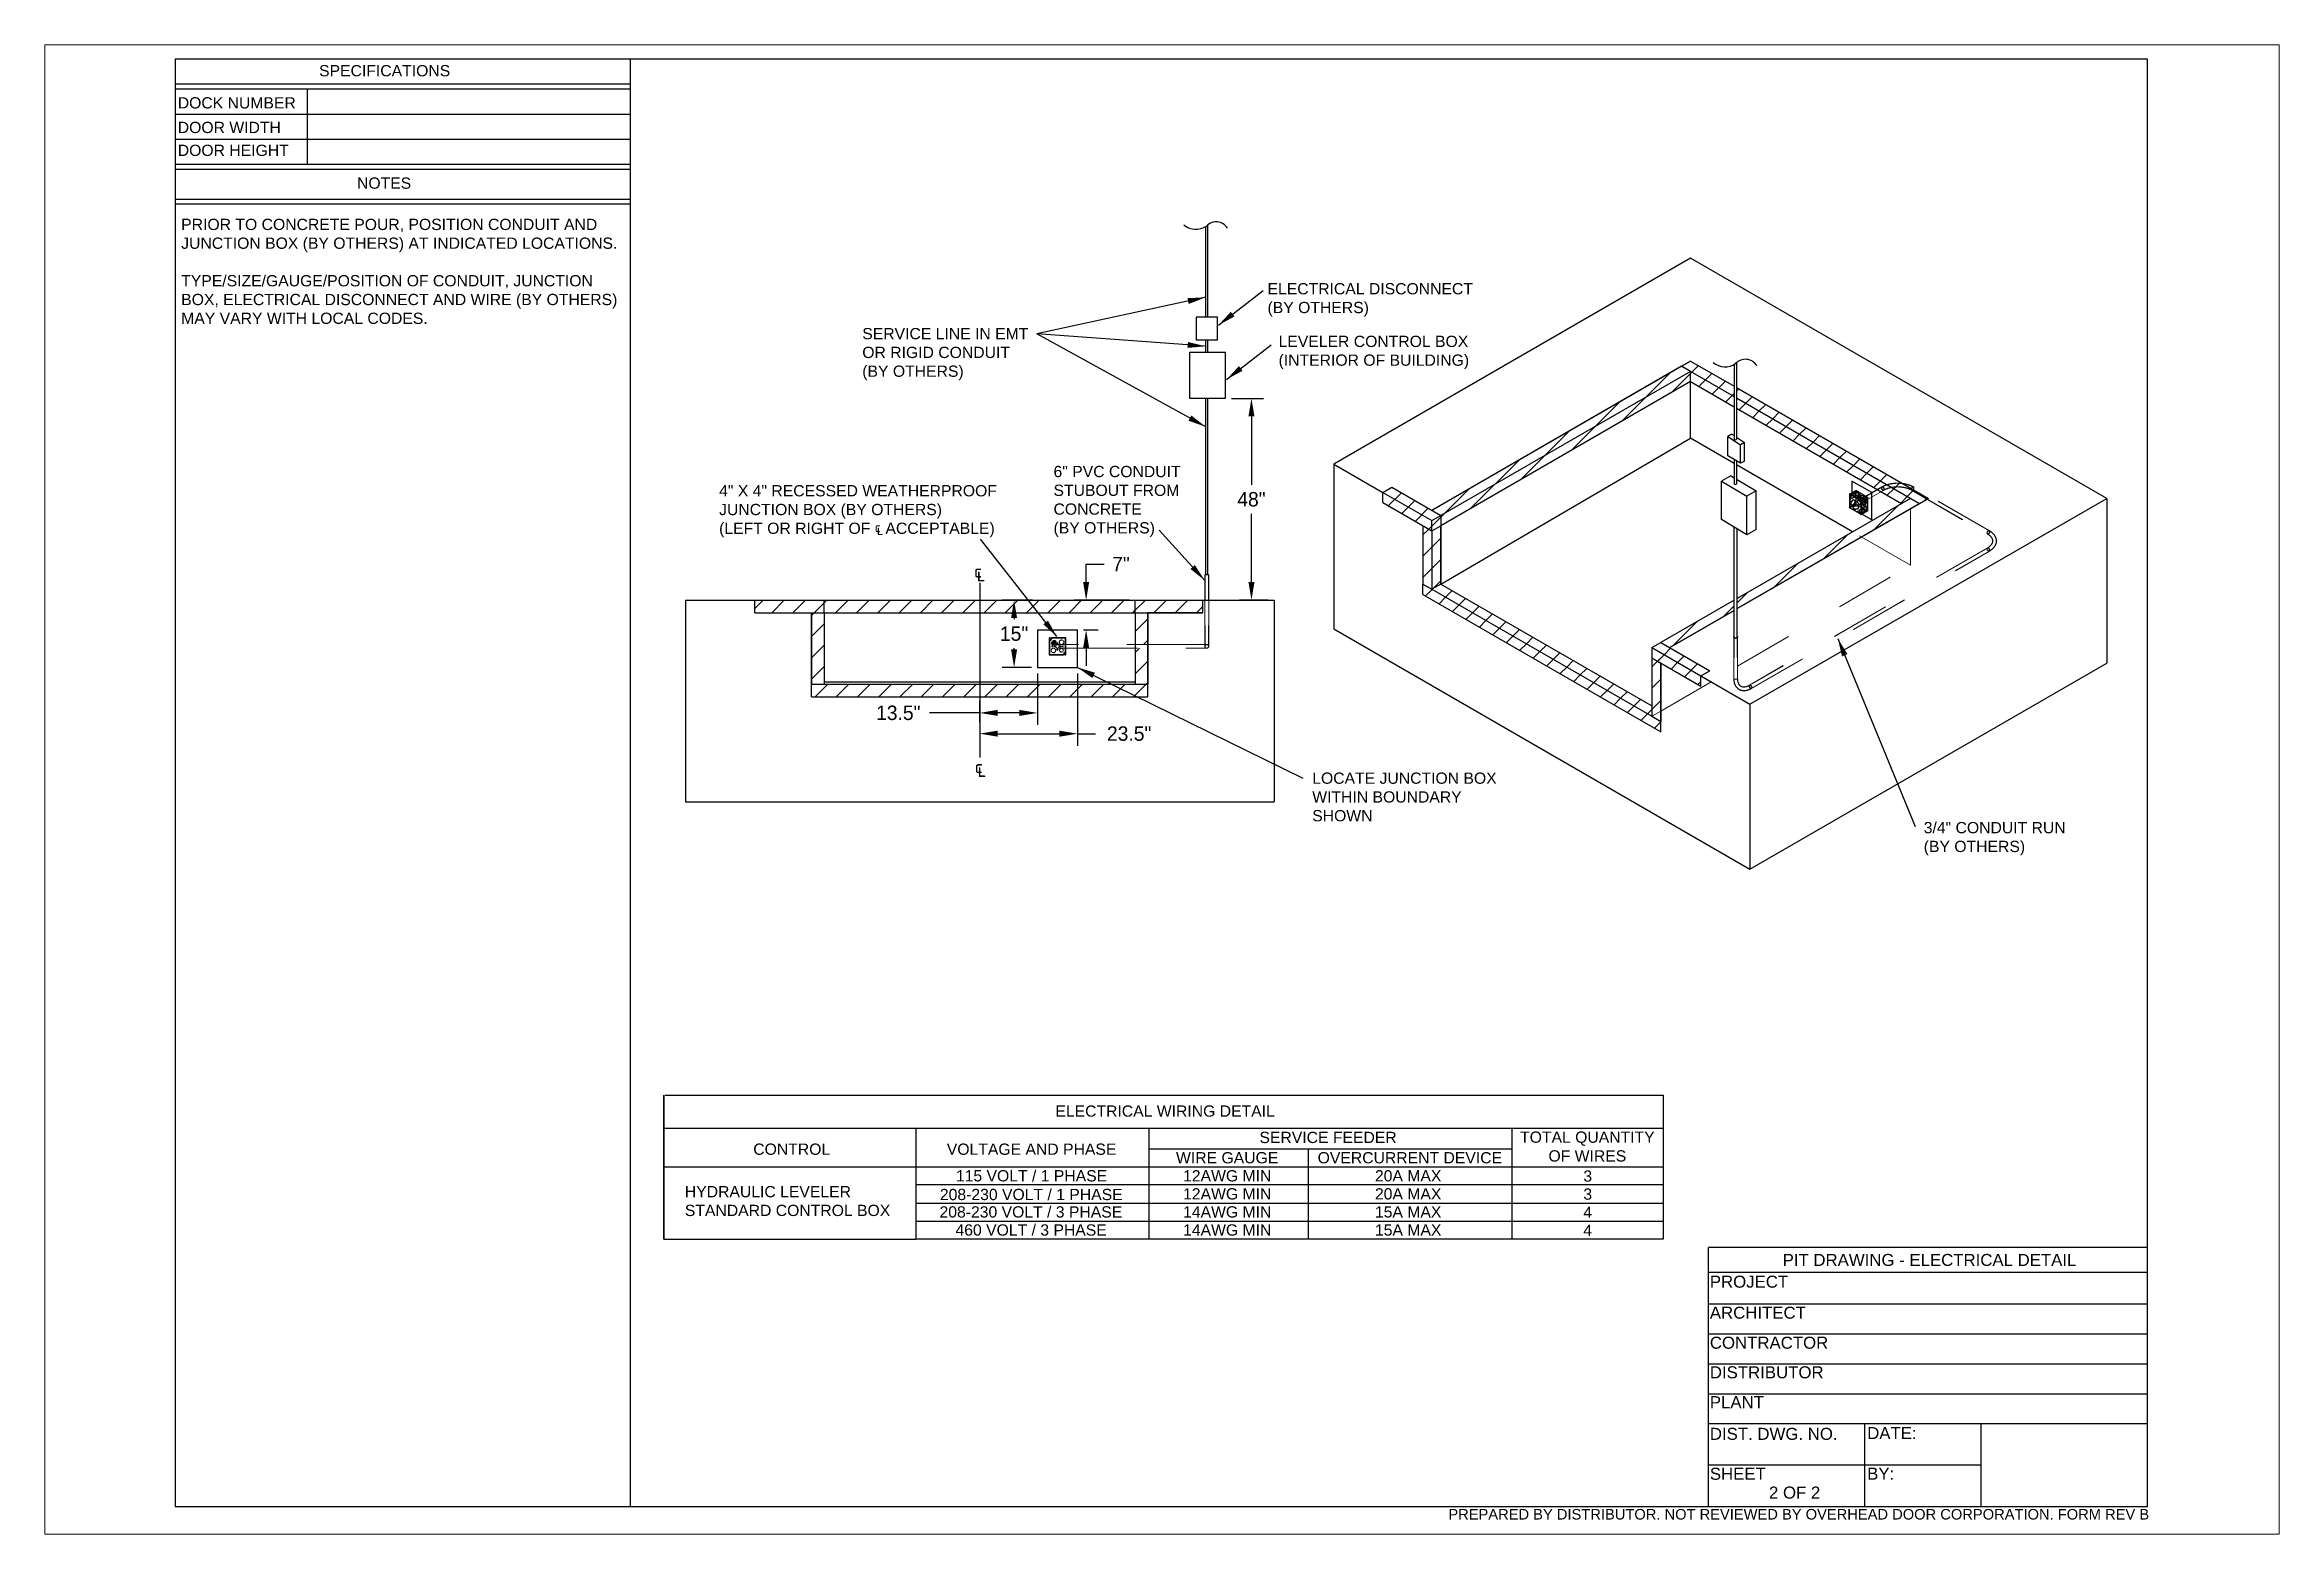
# Paper-space layout 'Layout2' of a CAD drawing. Header units: inches. Extents: x 1.05 to 9.45, y 0.7 to 6.3.
# The model-space entities are those that its viewports show. They can reach past a viewport. Long polylines and large blocks are cut down to what shows.
import ezdxf
from ezdxf.enums import TextEntityAlignment as Align

# ---------------------------------------------------------------- set-up
doc = ezdxf.new("R2010")
doc.units = ezdxf.units.IN
doc.header["$MEASUREMENT"] = 0
doc.header["$PDSIZE"] = -1
for name, pattern in [('CENTERX2', [0.8, 0.5, -0.1, 0.1, -0.1]), ('DOT2', [0.025, 0, -0.025]), ('HIDDEN', [0.075, 0.05, -0.025]), ('PHANTOM', [0.5, 0.25, -0.05, 0.05, -0.05, 0.05, -0.05])]:
    doc.linetypes.add(name, pattern=pattern)
doc.layers.add('OHD', color=7, linetype='Continuous')
doc.styles.add('Arial', font='arial.ttf', dxfattribs={"height": 0.09375})
doc.dimstyles.new('AM_ANSI', dxfattribs={"dimtxt": 0.12, "dimasz": 0.12, "dimexe": 0.1, "dimexo": 0.05, "dimgap": 0.06, "dimtad": 0, "dimtih": 1, "dimtoh": 1, "dimdec": 4, "dimzin": 7, "dimdsep": 46, "dimtxsty": 'Standard', "dimcen": 0, "dimclrd": 256, "dimclre": 256, "dimclrt": 2, "dimadec": 0, "dimazin": 2, "dimtp": 0.1, "dimtm": 0.1, "dimtfac": 0.71, "dimtdec": 4, "dimtofl": 0, "dimtmove": 0, "dimatfit": 3, "dimfxl": 1, "dimtolj": 1, "dimtzin": 7, "dimlwd": -1, "dimlwe": -1, "dimarcsym": 1})
doc.dimstyles.new('SLDDIMSTYLE2', dxfattribs={"dimtxt": 0.18, "dimasz": 0.15, "dimexe": 0, "dimexo": 0.0625, "dimgap": 0, "dimtad": 0, "dimtih": 1, "dimtoh": 1, "dimdec": 0, "dimrnd": 1e-09, "dimzin": 0, "dimdsep": 46, "dimtxsty": 'Standard', "dimsah": 1, "dimcen": 0.09, "dimadec": 0, "dimazin": 0, "dimtfac": 0.15, "dimtdec": 0, "dimtofl": 0, "dimtmove": 0, "dimatfit": 3, "dimfxl": 1, "dimfrac": 2, "dimtolj": 1, "dimtzin": 0, "dimarcsym": 0})

psp = doc.layouts.new('Layout2')

msp = doc.modelspace()

# ---------------------------------------------------------------- texts
at = {"color": 2, "linetype": 'Continuous', "style": 'Arial'}
for s, p in [('SPECIFICATIONS', (4.51077, 13.98143)), ('DOCK NUMBER', (3.33446, 13.71373)), ('DOOR WIDTH', (3.33446, 13.50906)), ('DOOR HEIGHT', (3.33446, 13.31849)), ('NOTES', (4.82657, 13.04558))]:
    msp.add_text(s, height=0.09375, dxfattribs=at).set_placement(p)
at = {"style": 'Arial'}
for s, p in [('PROJECT', (16.08786, 3.89707)), ('ARCHITECT', (16.08786, 3.63896)), ('CONTRACTOR', (16.08786, 3.38896)), ('DISTRIBUTOR', (16.08786, 3.14256)), ('PLANT', (16.08786, 2.89393)), ('DIST. DWG. NO.', (16.08786, 2.63031)), ('DATE:', (17.39755, 2.63665)), ('SHEET', (16.08786, 2.29783)), ('2 OF 2', (16.58009, 2.1417)), ('BY:', (17.39755, 2.2991))]:
    msp.add_text(s, height=0.1, dxfattribs=at).set_placement(p)
at = {"insert": (3.36302, 12.79552), "char_height": 0.09375, "width": 3.6892028, "attachment_point": 1, "style": 'Arial'}
msp.add_mtext('{\\C2;PRIOR TO CONCRETE POUR, POSITION CONDUIT AND JUNCTION BOX (BY OTHERS) AT INDICATED LOCATIONS.\\P\\PTYPE/SIZE/GAUGE/POSITION OF CONDUIT, JUNCTION BOX, ELECTRICAL DISCONNECT AND WIRE (BY OTHERS) MAY VARY WITH LOCAL CODES.}', dxfattribs=at)
at = {"color": 2, "linetype": 'Continuous', "char_height": 0.09375, "attachment_point": 1, "style": 'Arial'}
for s, insert, width in [('ELECTRICAL DISCONNECT\\P(BY OTHERS)', (12.40565, 12.26007), 2.0989762), ('{SERVICE LINE IN EMT \\POR RIGID CONDUIT\\P(BY OTHERS)}', (9.03235, 11.8863), 1.733675), ('{LEVELER CONTROL BOX\\P(INTERIOR OF BUILDING)}', (12.4977, 11.82191), 1.733675), ('{6" PVC CONDUIT\\PSTUBOUT FROM \\PCONCRETE\\P(BY OTHERS)}', (10.62434, 10.73837), 1.733675), ('LOCATE JUNCTION BOX WITHIN BOUNDARY SHOWN', (12.77795, 8.18564), 1.733675), ('{3/4" CONDUIT RUN\\P(BY OTHERS)}', (17.86806, 7.77369), 1.733675), ('{ELECTRICAL WIRING DETAIL}', (10.63989, 5.41439), 3.3055406), ('{\\pxqc;CONTROL}', (7.45642, 5.09687), 1.9772059), ('{\\pxqc;VOLTAGE AND PHASE}', (9.69469, 5.09687), 1.4943784), ('WIRE GAUGE', (11.64408, 5.02576), 2.8802827), ('SERVICE FEEDER', (12.33855, 5.19485), 1.2880488), ('OVERCURRENT DEVICE', (12.82282, 5.02576), 2.8802827), ('\\pxqc;TOTAL QUANTITY OF WIRES', (14.48985, 5.19723), 1.1569178), ('{115 VOLT / 1 PHASE}', (9.81177, 4.8754), 1.733675), ('12AWG MIN', (11.70274, 4.8754), 2.8802827), ('20A MAX', (13.30002, 4.8754), 2.8802827), ('3', (15.03471, 4.87332), 1.733675), ('{HYDRAULIC LEVELER STANDARD CONTROL BOX}', (7.55555, 4.74346), 1.733675), ('{208-230 VOLT / 1 PHASE}', (9.67849, 4.71986), 1.733675), ('12AWG MIN', (11.70274, 4.72504), 2.8802827), ('20A MAX', (13.30002, 4.72504), 2.8802827), ('3', (15.03471, 4.72296), 1.733675), ('{208-230 VOLT / 3 PHASE}', (9.6752, 4.57468), 2.8802827), ('14AWG MIN', (11.70274, 4.57468), 2.8802827), ('15A MAX', (13.30002, 4.57468), 2.8802827), ('4', (15.03471, 4.5726), 1.733675), ('{460 VOLT / 3 PHASE}', (9.80833, 4.42432), 1.733675), ('14AWG MIN', (11.70274, 4.42432), 2.8802827), ('15A MAX', (13.30002, 4.42432), 2.8802827), ('{4}', (15.03471, 4.42224), 1.733675)]:
    msp.add_mtext(s, dxfattribs=dict(at, insert=insert, width=width))
at = {"color": 2, "linetype": 'PHANTOM', "insert": (7.84077, 10.57839), "char_height": 0.09375, "width": 2.610808, "attachment_point": 1, "style": 'Arial'}
msp.add_mtext('{4" X 4" RECESSED WEATHERPROOF JUNCTION BOX (BY OTHERS)\\P(LEFT OR RIGHT OF ℄ ACCEPTABLE)}', dxfattribs=at)
at = {"char_height": 0.125, "width": 0.0977612, "attachment_point": 1}
for insert in [(9.96171, 9.9143), (9.96833, 8.28598)]:
    msp.add_mtext('{\\fTimes New Roman|b0|i0|c0|p34;℄}', dxfattribs=dict(at, insert=insert))
at = {"layer": 'OHD', "style": 'Arial'}
for s, height, p in [('PIT DRAWING - ELECTRICAL DETAIL', 0.1, (17.91614, 4.07795)), ('PREPARED BY DISTRIBUTOR. NOT REVIEWED BY OVERHEAD DOOR CORPORATION. FORM REV B', 0.0875, (16.8276, 1.96694))]:
    msp.add_text(s, height=height, dxfattribs=at).set_placement(p, align=Align.CENTER)

# ---------------------------------------------------------------- blocks, each defined once
blk = doc.blocks.new('*D66')
at = {"linetype": 'ByBlock', "transparency": 16777216}
for p, q in [((12.106, 11.3), (12.372, 11.3)), ((12.272, 11.15), (12.272, 10.58)), ((12.272, 9.771), (12.272, 10.34)), ((12.41, 9.621), (12.172, 9.621))]:
    blk.add_line(p, q, dxfattribs=at)
at = {"linetype": 'Continuous', "transparency": 16777216}
for points in [[(12.247, 11.15), (12.297, 11.15), (12.272, 11.3)], [(12.247, 9.771), (12.297, 9.771), (12.272, 9.621)]]:
    blk.add_solid(points, dxfattribs=at)
at = {"layer": 'DEFPOINTS', "color": 0, "linetype": 'Continuous', "transparency": 16777216}
for p in [(12.056, 11.3), (12.272, 9.621), (12.46, 9.621)]:
    blk.add_point(p, dxfattribs=at)
at = {"color": 2, "linetype": 'Continuous', "transparency": 16777216, "insert": (12.272, 10.46), "char_height": 0.12, "attachment_point": 5}
blk.add_mtext('\\A1;48"', dxfattribs=at)
blk = doc.blocks.new('*D67')
at = {"linetype": 'ByBlock', "transparency": 16777216}
for p, q in [((10.491, 9.011), (10.491, 8.582)), ((10.01, 8.606), (10.01, 8.782)), ((10.01, 8.682), (9.592, 8.682)), ((10.341, 8.682), (10.16, 8.682))]:
    blk.add_line(p, q, dxfattribs=at)
at = {"linetype": 'Continuous', "transparency": 16777216}
for points in [[(10.16, 8.707), (10.16, 8.657), (10.01, 8.682)], [(10.341, 8.707), (10.341, 8.657), (10.491, 8.682)]]:
    blk.add_solid(points, dxfattribs=at)
at = {"layer": 'DEFPOINTS', "color": 0, "linetype": 'Continuous', "transparency": 16777216}
for p in [(10.491, 9.061), (10.01, 8.682), (10.01, 8.556)]:
    blk.add_point(p, dxfattribs=at)
at = {"color": 2, "linetype": 'Continuous', "transparency": 16777216, "insert": (9.332, 8.682), "char_height": 0.12, "attachment_point": 5}
blk.add_mtext('\\A1;13.5"', dxfattribs=at)
blk = doc.blocks.new('*D68')
at = {"linetype": 'ByBlock', "transparency": 16777216}
for p, q in [((10.896, 9.771), (10.896, 9.921)), ((10.896, 9.921), (11.046, 9.921)), ((11.255, 9.621), (10.796, 9.621)), ((10.874, 9.374), (10.996, 9.374)), ((10.896, 9.224), (10.896, 9.074))]:
    blk.add_line(p, q, dxfattribs=at)
at = {"linetype": 'Continuous', "transparency": 16777216}
for points in [[(10.871, 9.771), (10.921, 9.771), (10.896, 9.621)], [(10.871, 9.224), (10.921, 9.224), (10.896, 9.374)]]:
    blk.add_solid(points, dxfattribs=at)
at = {"layer": 'DEFPOINTS', "color": 0, "linetype": 'Continuous', "transparency": 16777216}
for p in [(10.896, 9.621), (11.305, 9.621), (10.824, 9.374)]:
    blk.add_point(p, dxfattribs=at)
at = {"color": 2, "linetype": 'Continuous', "transparency": 16777216, "insert": (11.186, 9.921), "char_height": 0.12, "attachment_point": 5}
blk.add_mtext('\\A1;7"', dxfattribs=at)
blk = doc.blocks.new('*D69')
at = {"linetype": 'ByBlock', "transparency": 16777216}
for p, q in [((10.449, 9.621), (10.196, 9.621)), ((10.296, 9.471), (10.296, 9.461)), ((10.296, 9.211), (10.296, 9.221)), ((10.441, 9.061), (10.196, 9.061))]:
    blk.add_line(p, q, dxfattribs=at)
at = {"linetype": 'Continuous', "transparency": 16777216}
for points in [[(10.271, 9.471), (10.321, 9.471), (10.296, 9.621)], [(10.271, 9.211), (10.321, 9.211), (10.296, 9.061)]]:
    blk.add_solid(points, dxfattribs=at)
at = {"layer": 'DEFPOINTS', "color": 0, "linetype": 'Continuous', "transparency": 16777216}
for p in [(10.499, 9.621), (10.296, 9.061), (10.491, 9.061)]:
    blk.add_point(p, dxfattribs=at)
at = {"color": 2, "linetype": 'Continuous', "transparency": 16777216, "insert": (10.296, 9.341), "char_height": 0.12, "attachment_point": 5}
blk.add_mtext('\\A1;15"', dxfattribs=at)
blk = doc.blocks.new('*D70')
at = {"linetype": 'ByBlock', "transparency": 16777216}
for p, q in [((10.824, 9.011), (10.824, 8.409)), ((10.01, 8.766), (10.01, 8.409)), ((10.16, 8.509), (10.674, 8.509)), ((10.824, 8.509), (10.974, 8.509))]:
    blk.add_line(p, q, dxfattribs=at)
at = {"linetype": 'Continuous', "transparency": 16777216}
for points in [[(10.16, 8.534), (10.16, 8.484), (10.01, 8.509)], [(10.674, 8.534), (10.674, 8.484), (10.824, 8.509)]]:
    blk.add_solid(points, dxfattribs=at)
at = {"layer": 'DEFPOINTS', "color": 0, "linetype": 'Continuous', "transparency": 16777216}
for p in [(10.824, 9.061), (10.01, 8.816), (10.01, 8.509)]:
    blk.add_point(p, dxfattribs=at)
at = {"color": 2, "linetype": 'Continuous', "transparency": 16777216, "insert": (11.254, 8.509), "char_height": 0.12, "attachment_point": 5}
blk.add_mtext('\\A1;23.5"', dxfattribs=at)

# ---------------------------------------------------------------- dimensions: what is measured, and where the dimension line sits
at = {"color": 2, "linetype": 'Continuous'}
dim = msp.add_linear_dim(base=(12.27246, 9.62091), p1=(12.05585, 11.29962), p2=(12.45984, 9.62091), angle=90, text='48"', dimstyle='AM_ANSI', override={"dimasz": 0.15}, dxfattribs=at)
dim.commit()
dim.dimension.update_dxf_attribs({"geometry": '*D66', "text_midpoint": (12.27246, 10.46026)})
for base, p1, p2, text, picture, middle in [((10.8962, 9.62091), (10.82361, 9.37442), (11.3049, 9.62091), '7"', '*D68', (11.1862, 9.92091)), ((10.29614, 9.06077), (10.49926, 9.62091), (10.49127, 9.06077), '15"', '*D69', (10.29614, 9.34084))]:
    dim = msp.add_linear_dim(base=base, p1=p1, p2=p2, angle=90, text=text, dimstyle='AM_ANSI', override={"dimasz": 0.15}, dxfattribs=at)
    dim.commit()
    dim.dimension.update_dxf_attribs({"geometry": picture, "text_midpoint": middle, "dimtype": 160})
for base, p1, p2, text, picture, middle in [((10.00997, 8.68191), (10.49127, 9.06077), (10.00997, 8.55605), '13.5"', '*D67', (9.33204, 8.68191)), ((10.00997, 8.50883), (10.82361, 9.06077), (10.00997, 8.81595), '23.5"', '*D70', (11.25427, 8.50883))]:
    dim = msp.add_linear_dim(base=base, p1=p1, p2=p2, text=text, dimstyle='AM_ANSI', override={"dimasz": 0.15}, dxfattribs=at)
    dim.commit()
    dim.dimension.update_dxf_attribs({"geometry": picture, "text_midpoint": middle, "dimtype": 160})

# ---------------------------------------------------------------- hatches: boundary and pattern name
at = {"ltscale": 0.5}
h = msp.add_hatch(dxfattribs=at)
h.set_pattern_fill('ANSI31', color=8)
h.paths.add_polyline_path([(17.3498, 10.14672), (17.27555, 10.18958), (16.31588, 9.63557), (16.31588, 9.54985)])
h.paths.add_polyline_path([(17.83245, 10.42535), (17.75821, 10.46821), (17.27555, 10.18958), (17.3498, 10.14672)])
h.paths.add_polyline_path([(16.29009, 9.53497), (16.29009, 9.62069), (15.67942, 9.26816), (15.75367, 9.2253)])
h.paths.add_polyline_path([(15.6794, 9.26817), (15.60516, 9.22531), (16.01349, 8.98959), (16.08773, 9.03244)])
h.paths.add_polyline_path([(15.62374, 9.21458), (15.60516, 9.22531), (15.60515, 9.13959), (16.01349, 8.90386), (16.01349, 8.98958)])
h.paths.add_polyline_path([(16.30898, 11.39055), (16.30898, 11.30483), (17.83245, 10.42535), (17.89509, 10.46151), (17.76576, 10.53617), (17.76401, 10.53949), (17.76366, 10.5439), (17.76492, 10.55005)])
h.paths.add_polyline_path([(16.30898, 11.30483), (16.30897, 11.2191), (17.48225, 10.54178), (17.52095, 10.56412), (17.5247, 10.56397), (17.52869, 10.56207), (17.53256, 10.55864), (17.53584, 10.55409), (17.53814, 10.54897), (17.53918, 10.5439), (17.53883, 10.53949), (17.53714, 10.53628), (17.53502, 10.53505), (17.51447, 10.52318), (17.68395, 10.42534), (17.75821, 10.46821)])
h.paths.add_polyline_path([(15.9269, 11.61112), (15.9269, 11.5254), (16.28998, 11.3158), (16.28996, 11.40153)])
h.paths.add_polyline_path([(15.9269, 11.5254), (15.9269, 11.43967), (16.29, 11.23005), (16.28998, 11.3158)])
h.paths.add_polyline_path([(15.9269, 11.5254), (15.85266, 11.56826), (13.77388, 10.36821), (13.84812, 10.32535)])
h.paths.add_polyline_path([(15.9269, 11.43967), (15.9269, 11.5254), (13.84812, 10.32535), (13.84812, 10.23961)])
h.paths.add_polyline_path([(13.77388, 10.19673), (13.69964, 10.23958), (13.69964, 9.75377), (13.77388, 9.71091)])
h.paths.add_polyline_path([(13.84812, 10.23959), (13.77388, 10.19673), (13.77388, 9.71143), (13.77433, 9.71117), (13.84812, 9.75426)])
h = msp.add_hatch(dxfattribs=at)
h.set_pattern_fill('ANSI31', color=8)
h.paths.add_polyline_path([(10.00997, 9.62091), (8.71504, 9.62091), (8.71504, 9.51592), (10.00997, 9.51592)])
h.paths.add_polyline_path([(11.86671, 9.62094), (11.3049, 9.62094), (11.3049, 9.51595), (11.86671, 9.51595)])
h.paths.add_polyline_path([(11.40986, 9.51592), (11.30487, 9.51592), (11.30487, 9.25206), (11.40986, 9.25206)])
h.paths.add_polyline_path([(11.40986, 9.2198), (11.30487, 9.2198), (11.30487, 8.921), (11.3224, 8.921), (11.40986, 8.92095)])
h.paths.add_polyline_path([(11.4099, 8.81595), (8.61005, 8.81595), (8.61005, 8.81656), (10.00997, 8.81656), (10.00997, 8.92155), (11.30487, 8.92155), (11.3224, 8.921), (11.4099, 8.92095)])
h.paths.add_polyline_path([(10.00997, 8.92155), (8.71508, 8.92155), (8.71508, 8.92095), (8.61005, 8.92095), (8.61005, 8.81656), (10.00997, 8.81656)], flags=17)
h.paths.add_polyline_path([(8.71508, 9.51592), (8.61009, 9.51592), (8.61009, 8.92095), (8.71508, 8.92095), (8.71508, 8.92155)])
h.paths.add_polyline_path([(8.71504, 9.62094), (8.13758, 9.62094), (8.13758, 9.51595), (8.71504, 9.51595)])
h = msp.add_hatch(dxfattribs=at)
h.set_pattern_fill('ANSI31', color=8)
h.paths.add_polyline_path([(11.3049, 9.62091), (10.00997, 9.62091), (10.00997, 9.51592), (11.3049, 9.51592)])

# ---------------------------------------------------------------- linework, layer by layer
for p, q in [((19.73199, 14.12325), (3.31199, 14.12325)), ((3.31199, 14.12325), (3.31199, 2.07502)), ((7.10294, 2.07502), (7.10294, 14.12325)), ((19.73199, 2.07502), (19.73199, 14.12325)), ((7.10294, 13.91492), (3.31199, 13.91492)), ((7.10294, 13.87325), (3.31199, 13.87325)), ((7.10294, 13.87325), (3.31199, 13.87325)), ((4.411, 13.87325), (4.411, 13.24825)), ((7.10294, 13.66492), (3.31199, 13.66492)), ((7.10294, 13.66492), (3.31199, 13.66492)), ((7.10294, 13.45658), (3.31199, 13.45658)), ((7.10294, 13.24825), (3.31199, 13.24825)), ((7.10294, 13.24825), (3.31199, 13.24825)), ((7.10294, 13.24825), (3.31199, 13.24825)), ((7.10294, 13.20658), (3.31199, 13.20658)), ((7.10294, 13.20658), (3.31199, 13.20658)), ((7.10294, 12.95658), (3.31199, 12.95658)), ((7.10294, 12.91658), (3.31199, 12.91658)), ((11.89091, 11.97678), (11.89091, 12.73053)), ((11.90902, 11.97678), (11.90902, 12.7456)), ((11.98862, 11.97638), (11.81194, 11.97638)), ((11.81194, 11.97638), (11.81194, 11.7873)), ((11.98862, 11.7873), (11.98862, 11.97638)), ((11.81194, 11.7873), (11.98862, 11.7873)), ((11.89091, 11.68095), (11.89091, 11.7873)), ((11.90902, 11.68095), (11.90902, 11.7873)), ((12.05585, 11.68095), (11.75683, 11.68095)), ((11.75683, 11.68095), (11.75683, 11.30082)), ((12.05585, 11.30082), (12.05585, 11.68095)), ((16.28992, 11.58169), (16.29007, 10.96163)), ((16.309, 11.59675), (16.30896, 10.96163)), ((11.75683, 11.30082), (12.05585, 11.30082)), ((11.89091, 9.8309), (11.89091, 11.30082)), ((11.90902, 9.8309), (11.90902, 11.30082)), ((16.2374, 10.82308), (16.2374, 10.98303)), ((16.2374, 10.98303), (16.3428, 10.91481)), ((16.27119, 11.00256), (16.29004, 10.99036)), ((16.30896, 10.97812), (16.37659, 10.93435)), ((16.34279, 10.75985), (16.2374, 10.82308)), ((16.28992, 10.79157), (16.29007, 10.58994)), ((16.34279, 10.75985), (16.3428, 10.91481)), ((16.37658, 10.77804), (16.37659, 10.933)), ((16.1847, 10.29171), (16.1847, 10.6116)), ((16.1847, 10.6116), (16.39548, 10.48513)), ((16.26258, 10.65655), (16.29003, 10.64009)), ((16.309, 10.78012), (16.30896, 10.58994)), ((16.30897, 10.62872), (16.47336, 10.53009)), ((16.39548, 10.16524), (16.39548, 10.48513)), ((16.47336, 10.2102), (16.47336, 10.53009)), ((16.39548, 10.16524), (16.1847, 10.29171)), ((16.29009, 9.30964), (16.29009, 10.22848)), ((16.31588, 10.213), (16.29009, 10.22848)), ((16.31588, 9.31032), (16.31588, 10.213)), ((13.84812, 9.75426), (13.7739, 9.71093)), ((19.73199, 4.23128), (16.07604, 4.23128)), ((16.07604, 2.07502), (16.07604, 4.23128)), ((19.73199, 4.02249), (16.07604, 4.02249)), ((16.07604, 3.76252), (19.73199, 3.76252)), ((16.07604, 3.51252), (19.73199, 3.51252)), ((16.07604, 3.26252), (19.73199, 3.26252)), ((16.07604, 3.01252), (19.73199, 3.01252)), ((19.73199, 2.76252), (16.07604, 2.76252)), ((17.37886, 2.07502), (17.37886, 2.76252)), ((18.34612, 2.07502), (18.34612, 2.76252)), ((18.34612, 2.41877), (16.07604, 2.41877)), ((3.31199, 2.07502), (19.73199, 2.07502))]:
    msp.add_line(p, q)
at = {"color": 7, "linetype": 'Continuous', "lineweight": 25}
for p, q in [((15.9269, 12.4683), (12.95721, 10.75394)), ((19.39153, 10.46821), (15.9269, 12.4683)), ((15.9269, 11.61112), (13.77388, 10.36821)), ((15.85266, 11.56826), (13.77388, 10.36821)), ((15.85266, 11.56826), (15.9269, 11.61112)), ((15.9269, 11.5254), (15.85266, 11.56826)), ((15.85266, 11.56826), (16.28998, 11.3158)), ((15.9269, 11.61112), (16.28996, 11.40153)), ((15.9269, 11.5254), (13.84812, 10.32535)), ((15.9269, 11.43967), (13.84812, 10.23961)), ((15.9269, 11.43967), (13.84815, 10.23963)), ((15.9269, 11.43967), (15.9269, 11.5254)), ((15.9269, 11.43967), (16.29, 11.23005)), ((15.9269, 10.96814), (15.9269, 11.43967)), ((16.30898, 11.39055), (17.90669, 10.46821)), ((16.30898, 11.30483), (17.83245, 10.42535)), ((16.30898, 11.2191), (17.68395, 10.42534)), ((16.27119, 11.00256), (16.23743, 10.98308)), ((13.84815, 9.75431), (15.9269, 10.96814)), ((16.28994, 10.75856), (15.9269, 10.96814)), ((16.37659, 10.93435), (16.34283, 10.91486)), ((12.95721, 10.75394), (13.36552, 10.51823)), ((12.95721, 10.75394), (12.95721, 9.38222)), ((16.26258, 10.65655), (16.1847, 10.6116)), ((17.27555, 10.18958), (16.30899, 10.74757)), ((16.37658, 10.77804), (16.34279, 10.75985)), ((13.36552, 10.51823), (13.43976, 10.56109)), ((13.36552, 10.51823), (13.77385, 10.2825)), ((13.36552, 10.43249), (13.77385, 10.19677)), ((13.36554, 10.43248), (13.36554, 10.51821)), ((13.43976, 10.56109), (13.84809, 10.32536)), ((17.75821, 10.46821), (16.31588, 9.63557)), ((16.31588, 9.54985), (17.90669, 10.46821)), ((17.83245, 10.42535), (16.31588, 9.54985)), ((16.47336, 10.53009), (16.39548, 10.48513)), ((16.42185, 8.75385), (19.39153, 10.46821)), ((17.25088, 10.50246), (17.25088, 10.391)), ((17.25237, 10.50303), (17.25212, 10.50317)), ((17.25237, 10.50303), (17.25237, 10.39043)), ((17.25249, 10.50153), (17.25249, 10.49581)), ((17.26137, 10.4964), (17.25249, 10.50153)), ((17.25326, 10.49428), (17.25373, 10.49222)), ((17.25418, 10.49064), (17.25415, 10.49063)), ((17.25415, 10.49001), (17.25453, 10.49024)), ((17.2546, 10.49015), (17.25419, 10.48991)), ((17.2546, 10.48936), (17.25603, 10.49032)), ((17.2546, 10.49016), (17.25471, 10.49009)), ((17.25471, 10.48922), (17.2546, 10.48936)), ((17.25617, 10.4902), (17.25471, 10.48922)), ((17.2554, 10.49514), (17.25509, 10.49496)), ((17.25509, 10.48869), (17.25644, 10.48947)), ((17.25518, 10.49002), (17.25635, 10.4905)), ((17.2553, 10.49013), (17.25636, 10.49057)), ((17.25665, 10.48911), (17.2553, 10.48833)), ((17.25646, 10.49098), (17.25556, 10.49058)), ((17.25556, 10.49058), (17.25563, 10.49075)), ((17.25556, 10.48774), (17.25715, 10.48852)), ((17.25563, 10.48758), (17.25556, 10.48774)), ((17.25563, 10.49075), (17.2565, 10.49114)), ((17.25717, 10.48833), (17.25563, 10.48758)), ((17.25599, 10.49167), (17.2559, 10.49163)), ((17.2559, 10.48694), (17.25632, 10.48718)), ((17.25636, 10.48708), (17.25597, 10.48686)), ((17.25598, 10.49035), (17.25603, 10.49032)), ((17.25617, 10.4902), (17.25633, 10.49003)), ((17.25632, 10.49035), (17.25632, 10.49014)), ((17.25632, 10.48731), (17.25632, 10.48718)), ((17.25749, 10.48852), (17.25649, 10.48775)), ((17.2565, 10.48655), (17.25653, 10.48658)), ((17.25756, 10.4885), (17.25665, 10.48779)), ((17.25717, 10.48867), (17.25735, 10.48857)), ((17.25717, 10.4878), (17.25796, 10.48838)), ((17.25717, 10.48833), (17.25717, 10.48828)), ((17.25735, 10.48777), (17.25717, 10.4878)), ((17.25812, 10.48833), (17.25735, 10.48777)), ((17.25825, 10.48756), (17.25832, 10.48763)), ((17.26066, 10.48517), (17.26072, 10.4852)), ((17.26072, 10.4852), (17.26104, 10.48538)), ((17.26098, 10.48535), (17.26104, 10.48538)), ((17.2629, 10.49087), (17.2613, 10.49502)), ((17.26512, 10.49566), (17.26512, 10.49395)), ((17.34864, 10.44745), (17.26512, 10.49566)), ((17.34839, 10.44588), (17.26512, 10.49395)), ((17.34839, 10.33329), (17.34839, 10.44588)), ((17.34987, 10.33386), (17.34987, 10.44531)), ((17.75821, 10.46821), (17.83245, 10.42535)), ((17.83245, 10.42535), (17.90669, 10.46821)), ((19.39153, 10.46821), (19.39153, 9.0965)), ((13.69963, 10.23959), (13.69963, 10.23961)), ((13.69963, 10.23959), (13.77388, 10.19673)), ((13.69964, 10.23959), (13.69963, 10.23959)), ((13.69963, 10.23959), (13.69963, 9.75377)), ((13.77385, 10.2825), (13.84809, 10.32536)), ((13.77385, 10.19677), (13.77385, 10.2825)), ((13.77388, 10.19673), (13.84812, 10.23959)), ((13.84812, 10.23959), (13.84811, 10.23959)), ((13.84812, 10.32535), (13.84812, 10.23961)), ((13.84812, 10.23959), (13.84812, 9.75426)), ((13.84815, 9.75431), (13.84815, 10.23963)), ((17.25212, 10.38886), (17.33564, 10.34065)), ((17.25237, 10.39043), (17.33564, 10.34236)), ((17.33564, 10.34065), (17.33564, 10.34236)), ((17.33771, 10.34597), (17.33768, 10.34596)), ((17.33768, 10.34535), (17.33806, 10.34557)), ((17.33813, 10.34549), (17.33771, 10.34524)), ((17.33813, 10.3447), (17.33955, 10.34565)), ((17.33813, 10.34549), (17.33823, 10.34542)), ((17.33823, 10.34455), (17.33813, 10.3447)), ((17.3397, 10.34554), (17.33823, 10.34455)), ((17.33892, 10.35047), (17.33861, 10.35029)), ((17.33867, 10.35033), (17.33861, 10.35029)), ((17.33861, 10.34403), (17.33996, 10.34481)), ((17.3387, 10.34536), (17.33987, 10.34583)), ((17.33882, 10.34547), (17.33989, 10.3459)), ((17.34017, 10.34445), (17.33882, 10.34367)), ((17.33899, 10.35051), (17.33892, 10.35047)), ((17.33906, 10.34232), (17.33946, 10.3413)), ((17.33998, 10.34632), (17.33909, 10.34592)), ((17.33909, 10.34592), (17.33916, 10.34609)), ((17.33909, 10.34308), (17.34067, 10.34385)), ((17.33916, 10.34291), (17.33909, 10.34308)), ((17.33916, 10.34609), (17.34002, 10.34647)), ((17.3407, 10.34367), (17.33916, 10.34291)), ((17.33939, 10.33991), (17.34826, 10.33479)), ((17.33951, 10.347), (17.33942, 10.34697)), ((17.33942, 10.34228), (17.33984, 10.34252)), ((17.33988, 10.34241), (17.33949, 10.3422)), ((17.3395, 10.34568), (17.33955, 10.34565)), ((17.33984, 10.34569), (17.33984, 10.34548)), ((17.33984, 10.34264), (17.33984, 10.34251)), ((17.34101, 10.34386), (17.34002, 10.34308)), ((17.34003, 10.34189), (17.34005, 10.34191)), ((17.34108, 10.34384), (17.34017, 10.34313)), ((17.34069, 10.34401), (17.34088, 10.3439)), ((17.34069, 10.34313), (17.34149, 10.34371)), ((17.34088, 10.34311), (17.34069, 10.34313)), ((17.3407, 10.34367), (17.3407, 10.34361)), ((17.34164, 10.34367), (17.34088, 10.34311)), ((17.34177, 10.3429), (17.34185, 10.34296)), ((17.34406, 10.3405), (17.34425, 10.34059)), ((17.34425, 10.34053), (17.34456, 10.34071)), ((17.3475, 10.34203), (17.34687, 10.34476)), ((17.34826, 10.33479), (17.34826, 10.3405)), ((17.34839, 10.33329), (17.34864, 10.33314)), ((13.77386, 10.19677), (13.77385, 10.19677)), ((13.77388, 10.19673), (13.77388, 9.71091)), ((16.47336, 10.2102), (16.39548, 10.16524)), ((11.88374, 9.8309), (11.88374, 9.62091)), ((11.91601, 9.8309), (11.88374, 9.8309)), ((11.91601, 9.62091), (11.91601, 9.8309)), ((13.69963, 9.75377), (13.77388, 9.71091)), ((13.69963, 9.66856), (13.69963, 9.75377)), ((13.69963, 9.66807), (13.69963, 9.75377)), ((13.77388, 9.71143), (15.60513, 8.65427)), ((13.77388, 9.71091), (13.7739, 9.71093)), ((13.84815, 9.75431), (13.84812, 9.75433)), ((13.84812, 9.75429), (15.60513, 8.73999)), ((13.84812, 9.75429), (15.60514, 8.73999)), ((7.56011, 9.62091), (7.56011, 7.941)), ((7.56011, 9.62091), (8.13758, 9.62091)), ((8.13758, 9.51595), (8.13758, 9.62094)), ((8.13758, 9.62094), (8.71504, 9.62094)), ((8.13758, 9.51595), (8.71504, 9.51595)), ((8.13758, 9.51592), (8.13758, 9.51595)), ((8.13758, 9.51592), (8.61005, 9.51592)), ((8.61005, 8.81595), (8.61005, 9.51592)), ((8.61009, 9.51592), (8.61009, 8.92095)), ((8.61009, 9.51592), (8.71508, 9.51592)), ((8.71504, 9.51595), (8.71504, 9.62094)), ((8.71504, 9.62091), (11.3049, 9.62091)), ((8.71504, 9.51595), (8.71504, 9.51592)), ((8.71508, 9.51592), (8.71508, 8.92095)), ((8.71508, 9.51592), (11.30487, 9.51592)), ((11.30487, 9.51592), (11.30487, 8.92095)), ((11.30487, 9.51592), (11.40986, 9.51592)), ((11.3049, 9.51595), (11.3049, 9.62094)), ((11.3049, 9.62094), (11.88374, 9.62091)), ((11.3049, 9.51595), (11.86671, 9.51595)), ((11.3049, 9.51595), (11.3049, 9.51592)), ((11.31365, 9.51592), (11.31365, 9.51595)), ((11.40986, 9.51592), (11.40986, 8.92095)), ((11.86671, 9.51595), (11.4099, 9.51592)), ((11.4099, 8.81595), (11.4099, 9.51592)), ((11.86671, 9.51595), (11.86671, 9.62094)), ((11.88237, 9.62091), (12.45984, 9.62091)), ((12.45984, 9.62091), (12.45984, 7.941)), ((13.69963, 9.66856), (15.67942, 8.52565)), ((13.69963, 9.66807), (15.67942, 8.52516)), ((16.29009, 9.62069), (15.67942, 9.26816)), ((15.75367, 9.2253), (16.29009, 9.53497)), ((16.29009, 9.53497), (15.75367, 9.2253)), ((10.58744, 9.30418), (10.58744, 9.16768)), ((10.58954, 9.30593), (10.58919, 9.30593)), ((10.58954, 9.30593), (10.58954, 9.16803)), ((10.60227, 9.30418), (10.58972, 9.30418)), ((10.58972, 9.30418), (10.58972, 9.29718)), ((10.60444, 9.29849), (10.60217, 9.30243)), ((10.60758, 9.30593), (10.60758, 9.30383)), ((10.72569, 9.30593), (10.60758, 9.30593)), ((10.72534, 9.30383), (10.60758, 9.30383)), ((10.72534, 9.16593), (10.72534, 9.30383)), ((10.72744, 9.16768), (10.72744, 9.30418)), ((12.95721, 9.38222), (16.42185, 7.38213)), ((16.28655, 9.31369), (16.28655, 9.14222)), ((16.31882, 9.14222), (16.31882, 9.31369)), ((10.58919, 9.16593), (10.7073, 9.16593)), ((10.58954, 9.16803), (10.7073, 9.16803)), ((10.5908, 9.29584), (10.59169, 9.29294)), ((10.59648, 9.29527), (10.59566, 9.29527)), ((10.59566, 9.29471), (10.59648, 9.29471)), ((10.59643, 9.29548), (10.59664, 9.29552)), ((10.59648, 9.29527), (10.59643, 9.29548)), ((10.59643, 9.2945), (10.59648, 9.29471)), ((10.59664, 9.29446), (10.59643, 9.2945)), ((10.59664, 9.29552), (10.59668, 9.29531)), ((10.59668, 9.29467), (10.59664, 9.29446)), ((10.59745, 9.29563), (10.59668, 9.29531)), ((10.59668, 9.29467), (10.59745, 9.29435)), ((10.59745, 9.29563), (10.59728, 9.2958)), ((10.59728, 9.29418), (10.59745, 9.29435)), ((10.59757, 9.29609), (10.59774, 9.29592)), ((10.59774, 9.29406), (10.59757, 9.29389)), ((10.59806, 9.29669), (10.59774, 9.29592)), ((10.59774, 9.29406), (10.59806, 9.2933)), ((10.59785, 9.29673), (10.59789, 9.29693)), ((10.59806, 9.29669), (10.59785, 9.29673)), ((10.59785, 9.29325), (10.59806, 9.2933)), ((10.59789, 9.29305), (10.59785, 9.29325)), ((10.59789, 9.29693), (10.5981, 9.29689)), ((10.5981, 9.29309), (10.59789, 9.29305)), ((10.5981, 9.29771), (10.5981, 9.29689)), ((10.5981, 9.29309), (10.5981, 9.29227)), ((10.59866, 9.29689), (10.59866, 9.29771)), ((10.59866, 9.29689), (10.59887, 9.29693)), ((10.59887, 9.29305), (10.59866, 9.29309)), ((10.59866, 9.29227), (10.59866, 9.29309)), ((10.59891, 9.29673), (10.5987, 9.29669)), ((10.59902, 9.29592), (10.5987, 9.29669)), ((10.5987, 9.2933), (10.59902, 9.29406)), ((10.5987, 9.2933), (10.59891, 9.29325)), ((10.59887, 9.29693), (10.59891, 9.29673)), ((10.59891, 9.29325), (10.59887, 9.29305)), ((10.59902, 9.29592), (10.59919, 9.29609)), ((10.59919, 9.29389), (10.59902, 9.29406)), ((10.59948, 9.2958), (10.59931, 9.29563)), ((10.60007, 9.29531), (10.59931, 9.29563)), ((10.59931, 9.29435), (10.60007, 9.29467)), ((10.59931, 9.29435), (10.59948, 9.29418)), ((10.60007, 9.29531), (10.60012, 9.29552)), ((10.60012, 9.29446), (10.60007, 9.29467)), ((10.60012, 9.29552), (10.60032, 9.29548)), ((10.60032, 9.2945), (10.60012, 9.29446)), ((10.60032, 9.29548), (10.60028, 9.29527)), ((10.6011, 9.29527), (10.60028, 9.29527)), ((10.60028, 9.29471), (10.60032, 9.2945)), ((10.60028, 9.29471), (10.6011, 9.29471)), ((10.7073, 9.16593), (10.7073, 9.16803)), ((10.71044, 9.17337), (10.71271, 9.16943)), ((10.71261, 9.16768), (10.72516, 9.16768)), ((10.71459, 9.17715), (10.71378, 9.17715)), ((10.71378, 9.17659), (10.71459, 9.17659)), ((10.71455, 9.17736), (10.71476, 9.17741)), ((10.71459, 9.17715), (10.71455, 9.17736)), ((10.71455, 9.17639), (10.71459, 9.17659)), ((10.71476, 9.17634), (10.71455, 9.17639)), ((10.71476, 9.17741), (10.7148, 9.17719)), ((10.7148, 9.17655), (10.71476, 9.17634)), ((10.71557, 9.17751), (10.7148, 9.17719)), ((10.7148, 9.17655), (10.71557, 9.17623)), ((10.71557, 9.17751), (10.7154, 9.17768)), ((10.7154, 9.17606), (10.71557, 9.17623)), ((10.71569, 9.17797), (10.71586, 9.1778)), ((10.71586, 9.17594), (10.71569, 9.17577)), ((10.71618, 9.17857), (10.71586, 9.1778)), ((10.71586, 9.17594), (10.71618, 9.17518)), ((10.71596, 9.17861), (10.71601, 9.17882)), ((10.71618, 9.17857), (10.71596, 9.17861)), ((10.71596, 9.17513), (10.71618, 9.17518)), ((10.71601, 9.17493), (10.71596, 9.17513)), ((10.71601, 9.17882), (10.71622, 9.17878)), ((10.71622, 9.17497), (10.71601, 9.17493)), ((10.71622, 9.17959), (10.71622, 9.17878)), ((10.71622, 9.17497), (10.71622, 9.17416)), ((10.71678, 9.17878), (10.71678, 9.17959)), ((10.71678, 9.17878), (10.71698, 9.17882)), ((10.71698, 9.17493), (10.71678, 9.17497)), ((10.71678, 9.17416), (10.71678, 9.17497)), ((10.71703, 9.17861), (10.71682, 9.17857)), ((10.71714, 9.1778), (10.71682, 9.17857)), ((10.71682, 9.17518), (10.71714, 9.17594)), ((10.71682, 9.17518), (10.71703, 9.17513)), ((10.71698, 9.17882), (10.71703, 9.17861)), ((10.71703, 9.17513), (10.71698, 9.17493)), ((10.71714, 9.1778), (10.71731, 9.17797)), ((10.71731, 9.17577), (10.71714, 9.17594)), ((10.7176, 9.17768), (10.71743, 9.17751)), ((10.71819, 9.17719), (10.71743, 9.17751)), ((10.71743, 9.17623), (10.71819, 9.17655)), ((10.71743, 9.17623), (10.7176, 9.17606)), ((10.71819, 9.17719), (10.71824, 9.17741)), ((10.71824, 9.17634), (10.71819, 9.17655)), ((10.71824, 9.17741), (10.71844, 9.17736)), ((10.71844, 9.17639), (10.71824, 9.17634)), ((10.71844, 9.17736), (10.7184, 9.17715)), ((10.71921, 9.17715), (10.7184, 9.17715)), ((10.7184, 9.17659), (10.71844, 9.17639)), ((10.7184, 9.17659), (10.71921, 9.17659)), ((10.72408, 9.17602), (10.72319, 9.17892)), ((10.72516, 9.16768), (10.72516, 9.17468)), ((10.72534, 9.16593), (10.72569, 9.16593)), ((15.60516, 9.22531), (15.60513, 8.65375)), ((15.60513, 9.13956), (15.67938, 9.09671)), ((15.60516, 9.22531), (15.6794, 9.26817)), ((15.60516, 9.22531), (16.01349, 8.98959)), ((15.60516, 9.13958), (16.01349, 8.90385)), ((15.6794, 9.26817), (16.08773, 9.03245)), ((11.30487, 8.93845), (8.71508, 8.93845)), ((15.67938, 9.09671), (15.67938, 9.09671)), ((15.67938, 9.09671), (15.67938, 8.61089)), ((15.67938, 9.09671), (15.67938, 8.61089)), ((15.67942, 8.52516), (15.67942, 9.09671)), ((16.01349, 8.98959), (16.08773, 9.03245)), ((16.01349, 8.90385), (16.01349, 8.98959)), ((16.01351, 8.98957), (16.42185, 8.75385)), ((16.01351, 8.90384), (16.01351, 8.98957)), ((16.08773, 9.03245), (16.08773, 9.03244)), ((16.08776, 9.03243), (16.08773, 9.03245)), ((16.42185, 7.38213), (19.39153, 9.0965)), ((8.61005, 8.81656), (8.61005, 8.92155)), ((8.61005, 8.92155), (8.61009, 8.92155)), ((8.61005, 8.81656), (11.4099, 8.81656)), ((8.61005, 8.81595), (11.4099, 8.81595)), ((8.61009, 8.92095), (8.71508, 8.92095)), ((8.71508, 8.92155), (11.30487, 8.92155)), ((11.30487, 8.92095), (11.40986, 8.92095)), ((11.40986, 8.92155), (11.4099, 8.92155)), ((11.4099, 8.81656), (11.4099, 8.92155)), ((16.01349, 8.90386), (16.01349, 8.90385)), ((16.01351, 8.90384), (16.01349, 8.90385)), ((16.42185, 8.75385), (16.42185, 7.38213)), ((15.60513, 8.65375), (15.67938, 8.61089)), ((15.67938, 8.61089), (15.67938, 8.61089)), ((15.6794, 8.6114), (15.67942, 8.61138)), ((15.67942, 8.52565), (15.67942, 8.61138)), ((7.56011, 7.941), (12.45984, 7.941))]:
    msp.add_line(p, q, dxfattribs=at)
at = {"linetype": 'DOT2', "ltscale": 0.75}
for p, q in [((17.43545, 10.51549), (17.26892, 10.61163)), ((17.26892, 10.61163), (17.26892, 10.51087)), ((17.43545, 10.2903), (17.43545, 10.51549)), ((10.49127, 9.37442), (10.82361, 9.37442)), ((10.49127, 9.37442), (10.49127, 9.06077)), ((10.82361, 9.06077), (10.82361, 9.37442)), ((10.49127, 9.06077), (10.82361, 9.06077))]:
    msp.add_line(p, q, dxfattribs=at)
at = {"color": 7, "linetype": 'HIDDEN', "lineweight": 18}
for p, q in [((13.36557, 10.43247), (13.36557, 10.5182)), ((17.25088, 10.50246), (17.30372, 10.53296)), ((17.25088, 10.391), (17.30372, 10.42151)), ((17.30408, 10.53376), (17.25125, 10.50326)), ((17.25212, 10.50317), (17.30496, 10.53367)), ((17.25212, 10.38886), (17.30496, 10.41936)), ((17.25534, 10.50474), (17.25237, 10.50303)), ((17.25237, 10.39043), (17.30496, 10.42079)), ((17.25249, 10.49581), (17.25398, 10.49667)), ((17.25326, 10.49428), (17.25474, 10.49514)), ((17.25373, 10.50367), (17.25546, 10.50467)), ((17.25373, 10.50367), (17.26313, 10.49824)), ((17.25373, 10.49222), (17.25388, 10.49155)), ((17.25388, 10.49155), (17.25537, 10.49241)), ((17.25398, 10.50067), (17.26292, 10.4955)), ((17.25398, 10.50067), (17.25398, 10.49667)), ((17.25542, 10.49111), (17.25417, 10.49065)), ((17.25603, 10.49078), (17.2546, 10.49016)), ((17.25471, 10.49009), (17.25617, 10.49072)), ((17.25474, 10.49514), (17.25537, 10.49241)), ((17.25671, 10.49067), (17.25509, 10.49001)), ((17.25521, 10.50281), (17.25546, 10.50296)), ((17.26404, 10.49772), (17.25521, 10.50281)), ((17.25534, 10.50303), (17.30496, 10.53167)), ((17.25546, 10.50467), (17.25534, 10.50474)), ((17.25534, 10.50474), (17.25534, 10.50303)), ((17.25534, 10.50303), (17.25546, 10.50296)), ((17.25603, 10.49078), (17.25545, 10.49111)), ((17.25545, 10.49065), (17.25598, 10.49035)), ((17.25546, 10.50467), (17.25546, 10.50296)), ((17.25567, 10.45859), (17.25716, 10.45774)), ((17.25567, 10.43716), (17.25716, 10.4363)), ((17.2572, 10.49214), (17.25594, 10.49167)), ((17.25671, 10.49067), (17.25617, 10.49072)), ((17.25757, 10.49121), (17.25632, 10.49035)), ((17.25632, 10.49014), (17.2576, 10.49102)), ((17.2576, 10.48826), (17.25632, 10.48731)), ((17.25632, 10.48718), (17.25757, 10.4881)), ((17.25633, 10.49003), (17.25671, 10.48963)), ((17.25635, 10.4905), (17.25682, 10.49068)), ((17.25636, 10.49057), (17.25692, 10.49079)), ((17.25782, 10.49027), (17.25644, 10.48947)), ((17.25644, 10.48947), (17.25671, 10.48963)), ((17.25644, 10.48767), (17.25782, 10.48875)), ((17.25715, 10.49129), (17.25646, 10.49098)), ((17.2565, 10.49114), (17.25717, 10.49144)), ((17.25653, 10.48655), (17.25756, 10.48741)), ((17.25665, 10.48911), (17.25803, 10.48991)), ((17.25692, 10.48927), (17.25665, 10.48911)), ((17.257, 10.49318), (17.25691, 10.49312)), ((17.25715, 10.49129), (17.25692, 10.49079)), ((17.25692, 10.48927), (17.25715, 10.48852)), ((17.25717, 10.4921), (17.25717, 10.49144)), ((17.25857, 10.48934), (17.25717, 10.48867)), ((17.25717, 10.48828), (17.25717, 10.48767)), ((17.25867, 10.49383), (17.25718, 10.49297)), ((17.25735, 10.48857), (17.25872, 10.48922)), ((17.25747, 10.49461), (17.25743, 10.49462)), ((17.25789, 10.48883), (17.25749, 10.48852)), ((17.25803, 10.48887), (17.25756, 10.4885)), ((17.25757, 10.49121), (17.25757, 10.49187)), ((17.25757, 10.48744), (17.25757, 10.4881)), ((17.2582, 10.49323), (17.25758, 10.49317)), ((17.25782, 10.49027), (17.2576, 10.49102)), ((17.2576, 10.48826), (17.25782, 10.48875)), ((17.25766, 10.48543), (17.2584, 10.48509)), ((17.25786, 10.49337), (17.25776, 10.49331)), ((17.25796, 10.48838), (17.25857, 10.48882)), ((17.25857, 10.48934), (17.25803, 10.48991)), ((17.25803, 10.48887), (17.25857, 10.48882)), ((17.25872, 10.48877), (17.25812, 10.48833)), ((17.2583, 10.48758), (17.25933, 10.48844)), ((17.25996, 10.46259), (17.25847, 10.46344)), ((17.25996, 10.44115), (17.25847, 10.44201)), ((17.25863, 10.49381), (17.25854, 10.49376)), ((17.25862, 10.49299), (17.25857, 10.49302)), ((17.25896, 10.4933), (17.2586, 10.49326)), ((17.25929, 10.48889), (17.25872, 10.48922)), ((17.25872, 10.48877), (17.25929, 10.48843)), ((17.26004, 10.48769), (17.26014, 10.48775)), ((17.26005, 10.488), (17.26154, 10.48886)), ((17.26018, 10.4947), (17.26008, 10.49465)), ((17.26042, 10.48825), (17.26053, 10.4884)), ((17.26062, 10.48853), (17.26096, 10.48902)), ((17.26079, 10.48918), (17.26079, 10.48924)), ((17.26095, 10.49515), (17.26086, 10.4951)), ((17.26102, 10.48856), (17.26112, 10.48862)), ((17.26129, 10.48948), (17.2614, 10.48965)), ((17.2613, 10.49502), (17.26281, 10.49589)), ((17.2616, 10.48739), (17.26162, 10.48743)), ((17.26173, 10.4956), (17.26163, 10.49554)), ((17.26179, 10.48901), (17.26189, 10.48906)), ((17.26212, 10.48443), (17.2636, 10.48528)), ((17.2625, 10.49604), (17.2624, 10.49599)), ((17.26257, 10.48946), (17.26266, 10.48951)), ((17.2629, 10.49087), (17.26439, 10.49173)), ((17.26439, 10.49173), (17.26292, 10.4955)), ((17.26313, 10.49824), (17.26481, 10.49921)), ((17.26327, 10.49649), (17.26318, 10.49643)), ((17.26334, 10.4899), (17.26344, 10.48996)), ((17.26405, 10.49694), (17.26395, 10.49688)), ((17.26404, 10.49772), (17.26429, 10.49786)), ((17.26411, 10.49035), (17.26421, 10.4904)), ((17.26429, 10.49786), (17.26461, 10.49767)), ((17.26461, 10.49887), (17.26481, 10.49921)), ((17.26461, 10.49767), (17.26461, 10.49887)), ((17.26487, 10.49903), (17.26487, 10.49602)), ((17.26487, 10.49431), (17.26487, 10.49602)), ((17.26489, 10.49079), (17.26498, 10.49085)), ((17.26516, 10.4945), (17.26527, 10.49433)), ((17.26566, 10.49124), (17.26576, 10.4913)), ((17.26589, 10.47008), (17.26738, 10.46922)), ((17.26635, 10.49674), (17.26612, 10.49687)), ((17.26628, 10.47074), (17.26776, 10.46989)), ((17.26635, 10.49319), (17.26649, 10.49309)), ((17.26643, 10.49169), (17.26653, 10.49174)), ((17.2679, 10.49394), (17.2679, 10.49406)), ((17.27861, 10.50521), (17.27861, 10.50349)), ((17.27938, 10.50521), (17.27938, 10.50349)), ((17.29105, 10.51023), (17.28957, 10.51109)), ((17.29105, 10.45307), (17.28957, 10.45393)), ((17.29143, 10.5109), (17.28995, 10.51175)), ((17.29143, 10.45374), (17.28995, 10.4546)), ((17.2942, 10.50317), (17.29475, 10.50349)), ((17.29569, 10.50232), (17.2942, 10.50317)), ((17.29475, 10.49777), (17.2942, 10.49746)), ((17.29569, 10.4966), (17.2942, 10.49746)), ((17.29475, 10.44634), (17.2942, 10.44602)), ((17.29569, 10.44516), (17.2942, 10.44602)), ((17.2942, 10.4403), (17.29475, 10.44062)), ((17.29569, 10.43944), (17.2942, 10.4403)), ((17.29449, 10.48424), (17.29449, 10.48253)), ((17.29624, 10.50263), (17.29475, 10.50349)), ((17.29624, 10.49692), (17.29475, 10.49777)), ((17.29624, 10.44548), (17.29475, 10.44634)), ((17.29624, 10.43976), (17.29475, 10.44062)), ((17.29569, 10.50232), (17.29624, 10.50263)), ((17.29624, 10.49692), (17.29569, 10.4966)), ((17.29624, 10.44548), (17.29569, 10.44516)), ((17.29569, 10.43944), (17.29624, 10.43976)), ((17.30009, 10.48253), (17.30009, 10.48424)), ((17.30372, 10.53296), (17.30372, 10.42151)), ((17.40147, 10.47795), (17.30496, 10.53367)), ((17.30496, 10.42079), (17.30496, 10.53167)), ((17.30496, 10.53167), (17.40098, 10.47624)), ((17.30496, 10.42079), (17.40098, 10.36536)), ((17.30496, 10.41936), (17.40147, 10.36365)), ((17.40235, 10.47804), (17.30583, 10.53376)), ((17.30619, 10.53296), (17.40271, 10.47724)), ((17.40271, 10.36579), (17.30619, 10.42151)), ((17.31305, 10.47353), (17.31305, 10.47181)), ((17.31648, 10.51603), (17.31703, 10.51635)), ((17.31648, 10.51432), (17.31648, 10.51603)), ((17.31648, 10.51432), (17.31703, 10.51464)), ((17.31703, 10.51464), (17.31703, 10.51635)), ((17.31934, 10.43292), (17.31786, 10.43207)), ((17.31786, 10.43207), (17.3181, 10.43212)), ((17.31959, 10.43298), (17.3181, 10.43212)), ((17.31865, 10.47181), (17.31865, 10.47353)), ((17.31934, 10.43292), (17.31959, 10.43298)), ((17.32085, 10.452), (17.31937, 10.45114)), ((17.32106, 10.45163), (17.31958, 10.45078)), ((17.32113, 10.47113), (17.31965, 10.47028)), ((17.32022, 10.48303), (17.3246, 10.48556)), ((17.32265, 10.42719), (17.32117, 10.42633)), ((17.32134, 10.42651), (17.32117, 10.42633)), ((17.32282, 10.42737), (17.32134, 10.42651)), ((17.32198, 10.51349), (17.32143, 10.51318)), ((17.32143, 10.51146), (17.32143, 10.51318)), ((17.32198, 10.51178), (17.32143, 10.51146)), ((17.32581, 10.49865), (17.32143, 10.49613)), ((17.32596, 10.50034), (17.32159, 10.49782)), ((17.32171, 10.48389), (17.32608, 10.48641)), ((17.32198, 10.51178), (17.32198, 10.51349)), ((17.32282, 10.42737), (17.32265, 10.42719)), ((17.32706, 10.49697), (17.32268, 10.49445)), ((17.32745, 10.5012), (17.32307, 10.49867)), ((17.32483, 10.48353), (17.32335, 10.48267)), ((17.32402, 10.4627), (17.32551, 10.46356)), ((17.3291, 10.47776), (17.32472, 10.47524)), ((17.32596, 10.50349), (17.32596, 10.50521)), ((17.32597, 10.47812), (17.32746, 10.47898)), ((17.33058, 10.47862), (17.32621, 10.47609)), ((17.32673, 10.50349), (17.32673, 10.50521)), ((17.3281, 10.47663), (17.3281, 10.47492)), ((17.32887, 10.47663), (17.32887, 10.47492)), ((17.33458, 10.46236), (17.33309, 10.4615)), ((17.33572, 10.45696), (17.3372, 10.45781)), ((17.33584, 10.47165), (17.34022, 10.47418)), ((17.33584, 10.46935), (17.33667, 10.46973)), ((17.33667, 10.46973), (17.34104, 10.47226)), ((17.33821, 10.46902), (17.34259, 10.47155)), ((17.33823, 10.41847), (17.33972, 10.41932)), ((17.33844, 10.4181), (17.33993, 10.41896)), ((17.3397, 10.46988), (17.34407, 10.47241)), ((17.3468, 10.46263), (17.34531, 10.46178)), ((17.51962, 10.56335), (17.34639, 10.46335)), ((17.52047, 10.56186), (17.34724, 10.46186)), ((17.34839, 10.44588), (17.40098, 10.47624)), ((17.34864, 10.44745), (17.40147, 10.47795)), ((17.34987, 10.44531), (17.40271, 10.47581)), ((17.35226, 10.47459), (17.35078, 10.47374)), ((17.35226, 10.43173), (17.35078, 10.43087)), ((17.35515, 10.46616), (17.35664, 10.46702)), ((17.35515, 10.42329), (17.35664, 10.42415)), ((17.36062, 10.43525), (17.36211, 10.43611)), ((17.36166, 10.43688), (17.53489, 10.53689)), ((17.36252, 10.4354), (17.53575, 10.5354)), ((17.36652, 10.48778), (17.36597, 10.48746)), ((17.36597, 10.48575), (17.36597, 10.48746)), ((17.36652, 10.48606), (17.36597, 10.48575)), ((17.36652, 10.48606), (17.36652, 10.48778)), ((17.36898, 10.47979), (17.36749, 10.47893)), ((17.36919, 10.47942), (17.3677, 10.47857)), ((17.36981, 10.42278), (17.36832, 10.42192)), ((17.36998, 10.42247), (17.3685, 10.42162)), ((17.37083, 10.44245), (17.36934, 10.44159)), ((17.37092, 10.4846), (17.37147, 10.48492)), ((17.37092, 10.48289), (17.37092, 10.4846)), ((17.37092, 10.48289), (17.37147, 10.48321)), ((17.37147, 10.48321), (17.37147, 10.48492)), ((17.37371, 10.43401), (17.3752, 10.43487)), ((17.37545, 10.47492), (17.37545, 10.47663)), ((17.37622, 10.47492), (17.37622, 10.47663)), ((17.3834, 10.43519), (17.38191, 10.43433)), ((17.38608, 10.47138), (17.38459, 10.47052)), ((17.38459, 10.47052), (17.38476, 10.4707)), ((17.38625, 10.47156), (17.38476, 10.4707)), ((17.38608, 10.47138), (17.38625, 10.47156)), ((17.38629, 10.42675), (17.38777, 10.42761)), ((17.38635, 10.44625), (17.38784, 10.44711)), ((17.38656, 10.44589), (17.38805, 10.44675)), ((17.38855, 10.45394), (17.38707, 10.4548)), ((17.38894, 10.45461), (17.38745, 10.45546)), ((17.38932, 10.46577), (17.38783, 10.46491)), ((17.38808, 10.46497), (17.38783, 10.46491)), ((17.38956, 10.46582), (17.38808, 10.46497)), ((17.38956, 10.46582), (17.38932, 10.46577)), ((17.39171, 10.44688), (17.39226, 10.4472)), ((17.39171, 10.44688), (17.39319, 10.44603)), ((17.39226, 10.44149), (17.39171, 10.44117)), ((17.39171, 10.44117), (17.39319, 10.44031)), ((17.39226, 10.4472), (17.39374, 10.44634)), ((17.39226, 10.44149), (17.39374, 10.44063)), ((17.39319, 10.44603), (17.39374, 10.44634)), ((17.39374, 10.44063), (17.39319, 10.44031)), ((17.40098, 10.36536), (17.40098, 10.47624)), ((17.40271, 10.47724), (17.40271, 10.36579)), ((17.40271, 10.36436), (17.40271, 10.47581)), ((17.40322, 10.36507), (17.40322, 10.47653)), ((17.76709, 10.5354), (18.39815, 10.1711)), ((17.76795, 10.53689), (18.39901, 10.17259)), ((18.41342, 10.19756), (17.78237, 10.56186)), ((18.41428, 10.19905), (17.78322, 10.56335)), ((13.69964, 10.23959), (13.69964, 9.75377)), ((16.31588, 9.54984), (17.75821, 10.38248)), ((17.26589, 10.41292), (17.26738, 10.41206)), ((17.26628, 10.41359), (17.26776, 10.41273)), ((17.27861, 10.39261), (17.27861, 10.3909)), ((17.27938, 10.39261), (17.27938, 10.3909)), ((17.29449, 10.37165), (17.29449, 10.36993)), ((17.30009, 10.36993), (17.30009, 10.37165)), ((17.31305, 10.36093), (17.31305, 10.35922)), ((17.31648, 10.40344), (17.31703, 10.40376)), ((17.31648, 10.40344), (17.31648, 10.40172)), ((17.31648, 10.40172), (17.31703, 10.40204)), ((17.31703, 10.40376), (17.31703, 10.40204)), ((17.31865, 10.35922), (17.31865, 10.36093)), ((17.32198, 10.4009), (17.32143, 10.40058)), ((17.32143, 10.40058), (17.32143, 10.39887)), ((17.32198, 10.39919), (17.32143, 10.39887)), ((17.32198, 10.4009), (17.32198, 10.39919)), ((17.32596, 10.3909), (17.32596, 10.39261)), ((17.32673, 10.3909), (17.32673, 10.39261)), ((17.3281, 10.36404), (17.3281, 10.36232)), ((17.32887, 10.36404), (17.32887, 10.36232)), ((17.33625, 10.34222), (17.34147, 10.34222)), ((17.33625, 10.34222), (17.33625, 10.3405)), ((17.34147, 10.3405), (17.33625, 10.3405)), ((17.33894, 10.34645), (17.33769, 10.34599)), ((17.33785, 10.34544), (17.33934, 10.3463)), ((17.33785, 10.34544), (17.33906, 10.34232)), ((17.33955, 10.34611), (17.33813, 10.34549)), ((17.33823, 10.34542), (17.3397, 10.34606)), ((17.34024, 10.34601), (17.33861, 10.34535)), ((17.34013, 10.35274), (17.33864, 10.35189)), ((17.33955, 10.34611), (17.33897, 10.34644)), ((17.33897, 10.34599), (17.3395, 10.34568)), ((17.33934, 10.3463), (17.3408, 10.34252)), ((17.33944, 10.33929), (17.34863, 10.33399)), ((17.34072, 10.34747), (17.33946, 10.34701)), ((17.33946, 10.3413), (17.34097, 10.34217)), ((17.34024, 10.34601), (17.3397, 10.34606)), ((17.3397, 10.34554), (17.34024, 10.34497)), ((17.34109, 10.34655), (17.33984, 10.34569)), ((17.33984, 10.34548), (17.34112, 10.34636)), ((17.34112, 10.34359), (17.33984, 10.34264)), ((17.33984, 10.34251), (17.34109, 10.34344)), ((17.33987, 10.34583), (17.34034, 10.34602)), ((17.33989, 10.3459), (17.34044, 10.34613)), ((17.34135, 10.34561), (17.33996, 10.34481)), ((17.33996, 10.34481), (17.34024, 10.34497)), ((17.33996, 10.34301), (17.34135, 10.34408)), ((17.34067, 10.34662), (17.33998, 10.34632)), ((17.34002, 10.34647), (17.3407, 10.34677)), ((17.34006, 10.34189), (17.34108, 10.34275)), ((17.3401, 10.3395), (17.34178, 10.34047)), ((17.3495, 10.33407), (17.3401, 10.3395)), ((17.34017, 10.34445), (17.34155, 10.34525)), ((17.34044, 10.3446), (17.34017, 10.34445)), ((17.34053, 10.34851), (17.34043, 10.34845)), ((17.34067, 10.34662), (17.34044, 10.34613)), ((17.34044, 10.3446), (17.34067, 10.34385)), ((17.34209, 10.34468), (17.34069, 10.34401)), ((17.3407, 10.34744), (17.3407, 10.34677)), ((17.3407, 10.34361), (17.3407, 10.343)), ((17.34219, 10.34917), (17.34071, 10.34831)), ((17.34975, 10.33736), (17.3408, 10.34252)), ((17.34088, 10.3439), (17.34224, 10.34456)), ((17.34099, 10.34995), (17.34095, 10.34996)), ((17.34141, 10.34417), (17.34101, 10.34386)), ((17.34155, 10.34421), (17.34108, 10.34384)), ((17.34109, 10.34655), (17.34109, 10.34721)), ((17.34109, 10.34277), (17.34109, 10.34344)), ((17.34135, 10.34853), (17.3411, 10.3485)), ((17.34135, 10.34561), (17.34112, 10.34636)), ((17.34112, 10.34359), (17.34135, 10.34408)), ((17.34132, 10.34163), (17.35011, 10.33656)), ((17.34147, 10.3405), (17.34147, 10.34222)), ((17.34149, 10.34371), (17.34209, 10.34415)), ((17.34211, 10.3486), (17.34155, 10.34854)), ((17.34209, 10.34468), (17.34155, 10.34525)), ((17.34155, 10.34421), (17.34209, 10.34415)), ((17.34224, 10.3441), (17.34164, 10.34367)), ((17.34177, 10.34892), (17.34167, 10.34887)), ((17.34209, 10.34087), (17.34178, 10.34047)), ((17.34183, 10.34291), (17.34285, 10.34377)), ((17.34214, 10.34833), (17.34209, 10.34835)), ((17.34209, 10.34207), (17.34241, 10.34188)), ((17.34209, 10.34207), (17.34209, 10.34087)), ((17.34216, 10.34174), (17.34241, 10.34188)), ((17.34216, 10.34174), (17.35099, 10.33664)), ((17.34282, 10.34423), (17.34224, 10.34456)), ((17.34224, 10.3441), (17.34282, 10.34377)), ((17.34254, 10.34937), (17.34245, 10.34931)), ((17.34286, 10.34866), (17.3427, 10.34865)), ((17.34332, 10.34982), (17.34322, 10.34976)), ((17.34355, 10.34853), (17.34328, 10.34863)), ((17.34368, 10.34844), (17.34328, 10.34863)), ((17.34356, 10.34303), (17.34366, 10.34308)), ((17.34357, 10.34334), (17.34506, 10.3442)), ((17.34394, 10.34358), (17.34427, 10.34405)), ((17.34409, 10.35026), (17.34399, 10.35021)), ((17.34415, 10.34367), (17.34425, 10.34373)), ((17.34431, 10.34452), (17.34431, 10.34457)), ((17.34448, 10.34434), (17.34471, 10.34467)), ((17.34486, 10.35071), (17.34477, 10.35065)), ((17.34493, 10.34412), (17.34502, 10.34418)), ((17.34512, 10.34273), (17.34514, 10.34277)), ((17.34564, 10.35116), (17.34554, 10.3511)), ((17.34641, 10.3516), (17.34631, 10.35155)), ((17.34647, 10.34501), (17.34657, 10.34507)), ((17.34687, 10.34476), (17.34836, 10.34562)), ((17.34718, 10.35205), (17.34709, 10.35199)), ((17.34725, 10.34546), (17.34734, 10.34552)), ((17.3475, 10.34203), (17.34898, 10.34289)), ((17.34802, 10.34591), (17.34812, 10.34596)), ((17.34826, 10.3405), (17.34975, 10.34136)), ((17.34898, 10.34289), (17.34836, 10.34562)), ((17.35136, 10.335), (17.34839, 10.33329)), ((17.34864, 10.33314), (17.40147, 10.36365)), ((17.34879, 10.34635), (17.34889, 10.34641)), ((17.34963, 10.35221), (17.34935, 10.35238)), ((17.3495, 10.33407), (17.35123, 10.33507)), ((17.34951, 10.33306), (17.40235, 10.36356)), ((17.34957, 10.3468), (17.34966, 10.34685)), ((17.34987, 10.35205), (17.34973, 10.35215)), ((17.34975, 10.33736), (17.34975, 10.34136)), ((17.34987, 10.33386), (17.40271, 10.36436)), ((17.35034, 10.34725), (17.35044, 10.3473)), ((17.35106, 10.35074), (17.35095, 10.35091)), ((17.35099, 10.33664), (17.35123, 10.33679)), ((17.35123, 10.33507), (17.35123, 10.33679)), ((17.35123, 10.33679), (17.35136, 10.33672)), ((17.35123, 10.33507), (17.35136, 10.335)), ((17.35136, 10.33672), (17.40098, 10.36536)), ((17.35136, 10.335), (17.35136, 10.33672)), ((17.35142, 10.34899), (17.35142, 10.3494)), ((17.35318, 10.4023), (17.35466, 10.40145)), ((17.35318, 10.38087), (17.35466, 10.38001)), ((17.35746, 10.4063), (17.35598, 10.40715)), ((17.35746, 10.38486), (17.35598, 10.38572)), ((17.3634, 10.41379), (17.36488, 10.41293)), ((17.3634, 10.35663), (17.36488, 10.35578)), ((17.36378, 10.41446), (17.36527, 10.4136)), ((17.36378, 10.3573), (17.36527, 10.35644)), ((17.36652, 10.37518), (17.36597, 10.37487)), ((17.36597, 10.37487), (17.36597, 10.37315)), ((17.36652, 10.37347), (17.36597, 10.37315)), ((17.36652, 10.37518), (17.36652, 10.37347)), ((17.37092, 10.37201), (17.37147, 10.37233)), ((17.37092, 10.37201), (17.37092, 10.37029)), ((17.37092, 10.37029), (17.37147, 10.37061)), ((17.37147, 10.37233), (17.37147, 10.37061)), ((17.37545, 10.36232), (17.37545, 10.36404)), ((17.37622, 10.36232), (17.37622, 10.36404)), ((17.38353, 10.39601), (17.38205, 10.39515)), ((17.38219, 10.39483), (17.38205, 10.39515)), ((17.38367, 10.39569), (17.38219, 10.39483)), ((17.38367, 10.39569), (17.38353, 10.39601)), ((17.38613, 10.39751), (17.38464, 10.39665)), ((17.38464, 10.39665), (17.38485, 10.39637)), ((17.38633, 10.39722), (17.38485, 10.39637)), ((17.38613, 10.39751), (17.38633, 10.39722)), ((17.38855, 10.39679), (17.38707, 10.39764)), ((17.38894, 10.39745), (17.38745, 10.39831)), ((17.39226, 10.39005), (17.39171, 10.38973)), ((17.39171, 10.38973), (17.39319, 10.38887)), ((17.39171, 10.38401), (17.39226, 10.38433)), ((17.39171, 10.38401), (17.39319, 10.38316)), ((17.39226, 10.39005), (17.39374, 10.38919)), ((17.39226, 10.38433), (17.39374, 10.38347)), ((17.39374, 10.38919), (17.39319, 10.38887)), ((17.39319, 10.38316), (17.39374, 10.38347)), ((17.75821, 9.91095), (17.75821, 10.38248)), ((18.39815, 10.05618), (16.41836, 8.91328)), ((18.39901, 10.0547), (16.41922, 8.91179)), ((17.75821, 9.91095), (17.27555, 10.18958)), ((16.31882, 9.07046), (17.75821, 9.91095)), ((16.43363, 8.88681), (18.41342, 10.02972)), ((16.43449, 8.88533), (18.41428, 10.02824)), ((13.84812, 9.75429), (13.84812, 9.75429)), ((8.61005, 9.51592), (8.61009, 9.51592)), ((11.40986, 9.51592), (11.4099, 9.51592)), ((11.88374, 9.62091), (11.88374, 9.41092)), ((11.91601, 9.41092), (11.91601, 9.62091)), ((15.75368, 9.22529), (16.29009, 9.53495)), ((10.58744, 9.30418), (10.58919, 9.30418)), ((10.58919, 9.30593), (10.58919, 9.30418)), ((10.58919, 9.16768), (10.58919, 9.30418)), ((10.58919, 9.30418), (10.72569, 9.30418)), ((10.58972, 9.30593), (10.58954, 9.30593)), ((10.58954, 9.30383), (10.58972, 9.30383)), ((10.58972, 9.30418), (10.58972, 9.30593)), ((10.58972, 9.30593), (10.60302, 9.30593)), ((10.6022, 9.30383), (10.58972, 9.30383)), ((10.58972, 9.30208), (10.60237, 9.30208)), ((10.59838, 9.30593), (10.59838, 9.30383)), ((10.59915, 9.30593), (10.59915, 9.30383)), ((10.6022, 9.30383), (10.60265, 9.30383)), ((10.60265, 9.30383), (10.60265, 9.30529)), ((10.60327, 9.30383), (10.60265, 9.30383)), ((10.60302, 9.30593), (10.60327, 9.30593)), ((10.60327, 9.30593), (10.60327, 9.30383)), ((10.60327, 9.30593), (10.60696, 9.30593)), ((10.60696, 9.30383), (10.60327, 9.30383)), ((10.60696, 9.30383), (10.60696, 9.30593)), ((10.60696, 9.30593), (10.60758, 9.30593)), ((10.60758, 9.30383), (10.60696, 9.30383)), ((10.61894, 9.30383), (10.61894, 9.30593)), ((10.62594, 9.30383), (10.62594, 9.30593)), ((10.64151, 9.30593), (10.64151, 9.30383)), ((10.64573, 9.30383), (10.64573, 9.30593)), ((10.6465, 9.30383), (10.6465, 9.30593)), ((10.64711, 9.30383), (10.64711, 9.30593)), ((10.66776, 9.30593), (10.66776, 9.30383)), ((10.66838, 9.30593), (10.66838, 9.30383)), ((10.66915, 9.30593), (10.66915, 9.30383)), ((10.67336, 9.30383), (10.67336, 9.30593)), ((10.68894, 9.30383), (10.68894, 9.30593)), ((10.69594, 9.30383), (10.69594, 9.30593)), ((10.71573, 9.30383), (10.71573, 9.30593)), ((10.7165, 9.30383), (10.7165, 9.30593)), ((10.72569, 9.30593), (10.72569, 9.30418)), ((10.72569, 9.30418), (10.72569, 9.16768)), ((10.72569, 9.30418), (10.72744, 9.30418)), ((11.88374, 9.41092), (11.88374, 9.23593)), ((11.88545, 9.41092), (11.88545, 9.23593)), ((11.91429, 9.23593), (11.91429, 9.41092)), ((11.91601, 9.23593), (11.91601, 9.41092)), ((10.58954, 9.29499), (10.58744, 9.29499)), ((10.58954, 9.29422), (10.58744, 9.29422)), ((10.58954, 9.27443), (10.58744, 9.27443)), ((10.58954, 9.26743), (10.58744, 9.26743)), ((10.58954, 9.25185), (10.58744, 9.25185)), ((10.58744, 9.24764), (10.58954, 9.24764)), ((10.58744, 9.24687), (10.58954, 9.24687)), ((10.58744, 9.24626), (10.58954, 9.24626)), ((10.58954, 9.22561), (10.58744, 9.22561)), ((10.58954, 9.22499), (10.58744, 9.22499)), ((10.58954, 9.22422), (10.58744, 9.22422)), ((10.58744, 9.22001), (10.58954, 9.22001)), ((10.58954, 9.20443), (10.58744, 9.20443)), ((10.58954, 9.19743), (10.58744, 9.19743)), ((10.58744, 9.17764), (10.58954, 9.17764)), ((10.58744, 9.17687), (10.58954, 9.17687)), ((10.58744, 9.16768), (10.58919, 9.16768)), ((10.72569, 9.16768), (10.58919, 9.16768)), ((10.58919, 9.16768), (10.58919, 9.16593)), ((10.59838, 9.16803), (10.59838, 9.16593)), ((10.59915, 9.16803), (10.59915, 9.16593)), ((10.60107, 9.29409), (10.60113, 9.29439)), ((10.60779, 9.19096), (10.60813, 9.1912)), ((10.61271, 9.18662), (10.61247, 9.18628)), ((10.61925, 9.28031), (10.61306, 9.27412)), ((10.61404, 9.27314), (10.61306, 9.27412)), ((10.61551, 9.27167), (10.61306, 9.27412)), ((10.62023, 9.27933), (10.61404, 9.27314)), ((10.62163, 9.26555), (10.61404, 9.27314)), ((10.6217, 9.27786), (10.61551, 9.27167)), ((10.62163, 9.26555), (10.61551, 9.27167)), ((10.61894, 9.16803), (10.61894, 9.16593)), ((10.62023, 9.27933), (10.61925, 9.28031)), ((10.6217, 9.27786), (10.61925, 9.28031)), ((10.62023, 9.27933), (10.62782, 9.27174)), ((10.62163, 9.26555), (10.62782, 9.27174)), ((10.6217, 9.27786), (10.62782, 9.27174)), ((10.62594, 9.16803), (10.62594, 9.16593)), ((10.63418, 9.26537), (10.628, 9.25918)), ((10.628, 9.25918), (10.63559, 9.25159)), ((10.628, 9.25918), (10.63412, 9.25306)), ((10.63412, 9.25306), (10.64031, 9.25925)), ((10.63657, 9.25061), (10.63412, 9.25306)), ((10.64178, 9.25778), (10.63418, 9.26537)), ((10.64031, 9.25925), (10.63418, 9.26537)), ((10.63559, 9.25159), (10.64178, 9.25778)), ((10.63657, 9.25061), (10.63559, 9.25159)), ((10.63657, 9.25061), (10.64276, 9.2568)), ((10.64276, 9.2568), (10.64031, 9.25925)), ((10.64151, 9.16803), (10.64151, 9.16593)), ((10.64276, 9.2568), (10.64178, 9.25778)), ((10.64573, 9.16593), (10.64573, 9.16803)), ((10.6465, 9.16593), (10.6465, 9.16803)), ((10.64711, 9.16593), (10.64711, 9.16803)), ((10.83243, 9.25206), (10.65744, 9.25206)), ((10.83243, 9.25035), (10.65744, 9.25035)), ((10.65744, 9.22151), (10.83243, 9.22151)), ((10.65744, 9.2198), (10.83243, 9.2198)), ((10.66776, 9.16803), (10.66776, 9.16593)), ((10.66838, 9.16803), (10.66838, 9.16593)), ((10.66915, 9.16803), (10.66915, 9.16593)), ((10.67336, 9.16593), (10.67336, 9.16803)), ((10.68894, 9.16803), (10.68894, 9.16593)), ((10.69594, 9.16803), (10.69594, 9.16593)), ((10.69876, 9.19085), (10.69856, 9.19113)), ((10.70217, 9.28524), (10.70241, 9.28558)), ((10.70224, 9.19481), (10.70252, 9.19461)), ((10.70709, 9.2809), (10.70675, 9.28066)), ((10.7073, 9.16803), (10.70792, 9.16803)), ((10.70792, 9.16593), (10.7073, 9.16593)), ((10.70792, 9.16803), (10.70792, 9.16593)), ((10.70792, 9.16803), (10.7116, 9.16803)), ((10.7116, 9.16593), (10.70792, 9.16593)), ((10.7116, 9.16593), (10.7116, 9.16803)), ((10.7116, 9.16803), (10.71222, 9.16803)), ((10.71186, 9.16593), (10.7116, 9.16593)), ((10.72516, 9.16593), (10.71186, 9.16593)), ((10.71222, 9.16803), (10.71222, 9.16657)), ((10.71222, 9.16803), (10.71268, 9.16803)), ((10.72516, 9.16978), (10.71251, 9.16978)), ((10.71268, 9.16803), (10.72516, 9.16803)), ((10.71381, 9.17777), (10.71375, 9.17747)), ((10.71573, 9.16593), (10.71573, 9.16803)), ((10.7165, 9.16593), (10.7165, 9.16803)), ((10.72516, 9.16803), (10.72534, 9.16803)), ((10.72516, 9.16768), (10.72516, 9.16593)), ((10.72516, 9.16593), (10.72534, 9.16593)), ((10.72744, 9.29499), (10.72534, 9.29499)), ((10.72744, 9.29422), (10.72534, 9.29422)), ((10.72534, 9.27443), (10.72744, 9.27443)), ((10.72534, 9.26743), (10.72744, 9.26743)), ((10.72744, 9.25185), (10.72534, 9.25185)), ((10.72534, 9.24764), (10.72744, 9.24764)), ((10.72534, 9.24687), (10.72744, 9.24687)), ((10.72534, 9.24626), (10.72744, 9.24626)), ((10.72744, 9.22561), (10.72534, 9.22561)), ((10.72744, 9.22499), (10.72534, 9.22499)), ((10.72744, 9.22422), (10.72534, 9.22422)), ((10.72534, 9.22001), (10.72744, 9.22001)), ((10.72534, 9.20443), (10.72744, 9.20443)), ((10.72534, 9.19743), (10.72744, 9.19743)), ((10.72534, 9.17764), (10.72744, 9.17764)), ((10.72534, 9.17687), (10.72744, 9.17687)), ((10.72569, 9.16768), (10.72744, 9.16768)), ((10.72569, 9.16768), (10.72569, 9.16593)), ((11.72488, 9.25206), (10.83243, 9.25206)), ((11.72488, 9.25035), (10.83243, 9.25035)), ((10.83243, 9.22151), (11.72488, 9.22151)), ((10.83243, 9.2198), (11.72488, 9.2198)), ((11.89987, 9.25206), (11.72488, 9.25206)), ((11.89987, 9.25035), (11.72488, 9.25035)), ((11.72488, 9.22151), (11.89987, 9.22151)), ((11.72488, 9.2198), (11.89987, 9.2198)), ((16.0197, 8.986), (15.62374, 9.21458)), ((8.71508, 8.93845), (8.71504, 8.93845)), ((11.3049, 8.93845), (11.30487, 8.93845)), ((15.67946, 8.69712), (16.28655, 9.05162)), ((11.3224, 8.921), (11.3049, 8.921)), ((15.67938, 8.69661), (15.60513, 8.65375)), ((15.61137, 8.65781), (15.67942, 8.6971)), ((15.67942, 8.6971), (15.61137, 8.65736)), ((15.67938, 8.69661), (15.67938, 8.69661)), ((15.67946, 8.68998), (15.67942, 8.6971))]:
    msp.add_line(p, q, dxfattribs=at)
at = {"color": 8, "linetype": 'Continuous', "ltscale": 0.5}
for p, q in [((13.41128, 10.40608), (13.51998, 10.51478)), ((13.52336, 10.34138), (13.63206, 10.45008)), ((13.63543, 10.27668), (13.74413, 10.38538)), ((13.74751, 10.21198), (13.84812, 10.31258)), ((13.72169, 9.65583), (13.77604, 9.71018)), ((13.88812, 9.64548), (13.94247, 9.69982)), ((13.83377, 9.59113), (13.88812, 9.64548)), ((13.94584, 9.52643), (14.0002, 9.58078)), ((14.0002, 9.58078), (14.05454, 9.63512)), ((14.05792, 9.46173), (14.11227, 9.51608)), ((14.11227, 9.51608), (14.16662, 9.57042)), ((14.22435, 9.45138), (14.27869, 9.50572)), ((14.17, 9.39703), (14.22435, 9.45138)), ((14.28207, 9.33233), (14.33643, 9.38668)), ((14.33643, 9.38668), (14.39077, 9.44102)), ((14.39415, 9.26762), (14.4485, 9.32198)), ((14.4485, 9.32198), (14.50285, 9.37632)), ((14.56058, 9.25728), (14.61492, 9.31162)), ((14.50623, 9.20292), (14.56058, 9.25728)), ((14.6183, 9.13822), (14.67266, 9.19258)), ((14.67266, 9.19258), (14.727, 9.24692)), ((14.73038, 9.07352), (14.78473, 9.12788)), ((14.78473, 9.12788), (14.83908, 9.18222)), ((14.89681, 9.06318), (14.95115, 9.11752)), ((15.60515, 9.06441), (15.70716, 9.16642)), ((14.84245, 9.00882), (14.89681, 9.06318)), ((14.95453, 8.94412), (15.00889, 8.99848)), ((15.00889, 8.99848), (15.06323, 9.05282)), ((15.06661, 8.87942), (15.12096, 8.93378)), ((15.12096, 8.93378), (15.17531, 8.98812)), ((15.60514, 8.88763), (15.67938, 8.96187)), ((15.17868, 8.81472), (15.23304, 8.86908)), ((15.23304, 8.86908), (15.28738, 8.92342)), ((15.29076, 8.75002), (15.34511, 8.80438)), ((15.34511, 8.80438), (15.39946, 8.85872)), ((15.45719, 8.73968), (15.51153, 8.79402)), ((15.60514, 8.71084), (15.67938, 8.78509)), ((15.40284, 8.68532), (15.45719, 8.73968)), ((15.51491, 8.62062), (15.56927, 8.67498)), ((15.56927, 8.67498), (15.60514, 8.71084)), ((15.62699, 8.55592), (15.67942, 8.60836))]:
    msp.add_line(p, q, dxfattribs=at)
at = {"color": 8, "linetype": 'HIDDEN', "lineweight": 18}
msp.add_line((13.43976, 10.56109), (13.43976, 10.56108), dxfattribs=at)
at = {"linetype": 'DOT2', "ltscale": 0.3125}
for p, q in [((17.26892, 10.50237), (17.26892, 10.49176)), ((17.26892, 10.46984), (17.26892, 10.46859)), ((17.26892, 10.44522), (17.26892, 10.44145)), ((17.26892, 10.41269), (17.26892, 10.39856))]:
    msp.add_line(p, q, dxfattribs=at)
at = {"color": 7, "linetype": 'DOT2', "lineweight": 25, "ltscale": 0.3125}
for p, q in [((17.29936, 10.36887), (17.2945, 10.37168)), ((17.31792, 10.35815), (17.31306, 10.36096)), ((17.34987, 10.33971), (17.33724, 10.347))]:
    msp.add_line(p, q, dxfattribs=at)
at = {"linetype": 'DOT2', "ltscale": 0.625}
msp.add_line((17.43545, 10.2903), (17.35321, 10.33778), dxfattribs=at)
at = {"linetype": 'Continuous'}
for p, q in [((13.77388, 10.06157), (13.84812, 10.13581)), ((13.77388, 9.88479), (13.84812, 9.95903)), ((13.77604, 9.71018), (13.78084, 9.71498)), ((13.78084, 9.71498), (13.84812, 9.78225)), ((15.76488, 9.04737), (15.81924, 9.10172)), ((15.87696, 8.98267), (15.93131, 9.03702)), ((15.98904, 8.91797), (16.01349, 8.94242))]:
    msp.add_line(p, q, dxfattribs=at)
at = {"linetype": 'CENTERX2'}
msp.add_line((10.00997, 9.76558), (10.00997, 8.3109), dxfattribs=at)
at = {"color": 7, "linetype": 'Continuous', "lineweight": 18}
for p, q in [((16.28655, 9.14222), (16.28655, 8.97076)), ((16.31882, 8.97076), (16.31882, 9.14222))]:
    msp.add_line(p, q, dxfattribs=at)
at = {"color": 2, "linetype": 'Continuous'}
for p, q in [((7.38184, 5.49985), (7.38184, 5.22377)), ((7.38184, 5.49985), (7.38184, 4.30095)), ((7.38184, 4.30095), (7.38184, 5.49985)), ((7.38184, 5.22377), (7.38184, 4.88866)), ((7.38184, 5.22377), (15.69941, 5.22377)), ((9.47714, 5.22377), (9.47714, 4.88866)), ((11.4185, 5.22377), (11.4185, 4.30095)), ((14.43901, 5.22377), (14.43901, 4.30095)), ((11.4185, 5.05275), (14.43901, 5.05275)), ((12.74317, 5.05275), (12.74317, 4.30095)), ((7.38184, 4.90239), (7.38184, 4.75203)), ((7.38184, 4.90239), (9.47714, 4.90239)), ((7.38184, 4.88866), (7.38184, 4.75203)), ((9.47714, 4.90239), (9.47714, 4.75203)), ((9.47714, 4.90239), (14.53656, 4.90239)), ((9.47714, 4.90239), (13.12853, 4.90239)), ((9.47714, 4.88866), (9.47714, 4.75203)), ((11.85441, 4.90239), (15.69941, 4.90239)), ((7.38184, 4.75203), (7.38184, 4.60167)), ((9.47714, 4.75203), (9.47714, 4.60167)), ((15.69941, 4.75203), (9.47714, 4.75203)), ((7.38184, 4.60167), (7.38184, 4.45131)), ((9.47714, 4.60167), (9.47714, 4.45131)), ((9.47714, 4.60167), (11.4185, 4.60167)), ((11.4185, 4.60167), (15.69941, 4.60167)), ((7.38184, 4.30095), (9.47714, 4.30095)), ((9.47714, 4.45131), (9.47714, 4.31562)), ((9.47714, 4.45131), (10.25943, 4.45131)), ((9.47714, 4.45131), (9.47714, 4.30095)), ((9.47714, 4.45131), (13.12853, 4.45131)), ((15.69941, 4.30095), (9.47714, 4.30095)), ((11.85441, 4.45131), (15.69941, 4.45131))]:
    msp.add_line(p, q, dxfattribs=at)
at = {"color": 2}
for p, q in [((7.39226, 5.49985), (15.69941, 5.49985)), ((15.69941, 5.49985), (15.69941, 4.30095))]:
    msp.add_line(p, q, dxfattribs=at)
at = {"color": 7, "linetype": 'Continuous', "lineweight": 25, "flags": 128}
for points in [[(17.2584, 10.48509), (17.25881, 10.48497), (17.25986, 10.48495), (17.26071, 10.48537), (17.26129, 10.4862), (17.26155, 10.48736), (17.26146, 10.48874), (17.26104, 10.49024), (17.26031, 10.49171), (17.25935, 10.49302), (17.25824, 10.49405), (17.25708, 10.49472), (17.25597, 10.49497), (17.25501, 10.49477), (17.25428, 10.49414), (17.25386, 10.49313), (17.25383, 10.493)], [(17.26072, 10.4852), (17.26102, 10.48541), (17.26161, 10.48626), (17.26188, 10.48744), (17.26179, 10.48886), (17.26136, 10.49039), (17.26062, 10.49189), (17.25963, 10.49323), (17.2585, 10.49429), (17.25731, 10.49497), (17.25618, 10.49522), (17.2552, 10.49502), (17.25507, 10.49495)], [(17.26104, 10.48538), (17.26133, 10.48559), (17.26193, 10.48644), (17.26219, 10.48762), (17.2621, 10.48904), (17.26167, 10.49057), (17.26093, 10.49207), (17.25995, 10.49341), (17.25881, 10.49447), (17.25763, 10.49515), (17.25649, 10.4954), (17.25551, 10.4952), (17.2554, 10.49514)], [(17.25778, 10.48534), (17.25787, 10.48527), (17.25926, 10.48445), (17.26059, 10.48411), (17.26177, 10.48426), (17.2627, 10.48491), (17.26332, 10.48599), (17.26356, 10.48742), (17.26342, 10.48909), (17.2629, 10.49087)], [(17.34687, 10.34476), (17.34629, 10.34655), (17.34538, 10.34828), (17.34421, 10.34982), (17.34289, 10.35104), (17.3415, 10.35186), (17.34017, 10.35221), (17.33899, 10.35205), (17.33805, 10.35141), (17.33744, 10.35033), (17.33719, 10.3489), (17.33726, 10.34767)], [(17.34381, 10.34043), (17.34383, 10.34044), (17.34456, 10.34107), (17.34498, 10.34208), (17.34507, 10.34336), (17.34481, 10.34482), (17.34423, 10.34632), (17.34338, 10.34772), (17.34233, 10.34891), (17.34118, 10.34977)], [(17.34427, 10.34055), (17.34488, 10.34112), (17.34531, 10.34215), (17.3454, 10.34346), (17.34514, 10.34495), (17.34454, 10.34648), (17.34367, 10.34792), (17.3426, 10.34913), (17.34143, 10.35001)], [(17.34456, 10.34071), (17.34519, 10.3413), (17.34563, 10.34233), (17.34571, 10.34364), (17.34545, 10.34513), (17.34486, 10.34666), (17.34399, 10.3481), (17.34292, 10.34931), (17.34174, 10.3502)], [(17.34193, 10.34042), (17.34287, 10.34024), (17.34381, 10.34043)], [(16.31588, 9.31905), (16.3159, 9.31903), (16.31731, 9.31762), (16.31827, 9.3161), (16.31876, 9.3145), (16.31876, 9.31287), (16.31827, 9.31128), (16.31731, 9.30975), (16.3159, 9.30834), (16.3141, 9.3071), (16.31194, 9.30606), (16.30951, 9.30524), (16.30686, 9.30469), (16.30409, 9.30441), (16.30128, 9.30441), (16.29851, 9.30469), (16.29587, 9.30524), (16.29343, 9.30606), (16.29128, 9.3071), (16.28947, 9.30834), (16.28807, 9.30975), (16.2871, 9.31128), (16.28662, 9.31287), (16.28662, 9.3145), (16.2871, 9.3161), (16.28807, 9.31762), (16.28947, 9.31903), (16.29009, 9.31945)], [(16.29009, 9.31766), (16.2895, 9.31705), (16.28865, 9.31559), (16.28828, 9.31407), (16.28841, 9.31254), (16.28902, 9.31104), (16.29009, 9.30964), (16.29159, 9.30837), (16.29348, 9.30728), (16.29567, 9.30641), (16.29811, 9.30579), (16.3007, 9.30544), (16.30335, 9.30537), (16.30599, 9.30558), (16.30851, 9.30607), (16.31084, 9.30682), (16.31288, 9.3078), (16.31458, 9.30898), (16.31588, 9.31032), (16.31672, 9.31178), (16.31709, 9.3133), (16.31697, 9.31484), (16.31636, 9.31633), (16.31588, 9.31696)]]:
    msp.add_lwpolyline(points, dxfattribs=at)
at = {"color": 7, "linetype": 'HIDDEN', "lineweight": 18, "flags": 128}
for points in [[(17.25507, 10.49495), (17.25446, 10.49437), (17.25402, 10.49334), (17.25393, 10.49203), (17.2542, 10.49054), (17.25479, 10.48901), (17.25566, 10.48757), (17.25673, 10.48636), (17.25791, 10.48548)], [(17.2554, 10.49514), (17.25477, 10.49455), (17.25433, 10.49353), (17.25425, 10.49221), (17.25451, 10.49072), (17.2551, 10.48919), (17.25597, 10.48775), (17.25704, 10.48654), (17.25822, 10.48566)], [(17.25862, 10.48635), (17.25973, 10.48591), (17.26073, 10.48592), (17.26152, 10.48638), (17.26203, 10.48724), (17.2622, 10.48842), (17.26203, 10.4898), (17.26152, 10.49125), (17.26073, 10.49262), (17.25973, 10.49379), (17.25862, 10.49463), (17.25751, 10.49507), (17.25651, 10.49506), (17.25572, 10.4946), (17.25521, 10.49374), (17.25503, 10.49256), (17.25521, 10.49118), (17.25572, 10.48973), (17.25651, 10.48836), (17.25751, 10.48719), (17.25862, 10.48635)], [(17.25509, 10.45987), (17.25524, 10.46084), (17.25567, 10.46183), (17.25631, 10.46269), (17.25707, 10.4633), (17.25783, 10.46357), (17.25847, 10.46344), (17.2589, 10.46295), (17.25905, 10.46216), (17.2589, 10.4612), (17.25847, 10.46021), (17.25783, 10.45934), (17.25707, 10.45873), (17.25631, 10.45847), (17.25567, 10.45859), (17.25524, 10.45909), (17.25509, 10.45987)], [(17.25509, 10.43844), (17.25524, 10.4394), (17.25567, 10.44039), (17.25631, 10.44126), (17.25707, 10.44187), (17.25783, 10.44213), (17.25847, 10.44201), (17.2589, 10.44152), (17.25905, 10.44073), (17.2589, 10.43977), (17.25847, 10.43878), (17.25783, 10.43791), (17.25707, 10.4373), (17.25631, 10.43704), (17.25567, 10.43716), (17.25524, 10.43765), (17.25509, 10.43844)], [(17.25858, 10.4942), (17.25963, 10.49339), (17.26057, 10.49227), (17.26129, 10.49095), (17.26171, 10.48958), (17.2618, 10.4883), (17.26154, 10.48726), (17.26096, 10.48657), (17.26012, 10.4863), (17.25911, 10.48648), (17.25805, 10.4871), (17.25704, 10.48807), (17.2562, 10.48931), (17.25562, 10.49068), (17.25536, 10.49202), (17.25545, 10.49319), (17.25588, 10.49407), (17.2566, 10.49456), (17.25753, 10.4946), (17.25858, 10.4942)], [(17.25537, 10.49241), (17.25596, 10.49062), (17.25687, 10.48889), (17.25803, 10.48735), (17.25936, 10.48613), (17.26074, 10.48531), (17.26208, 10.48497), (17.26326, 10.48512), (17.26419, 10.48576), (17.2648, 10.48684), (17.26505, 10.48828), (17.26491, 10.48995), (17.26439, 10.49173)], [(17.25862, 10.4942), (17.25966, 10.49339), (17.26059, 10.49228), (17.26131, 10.49097), (17.26173, 10.4896), (17.26182, 10.48834), (17.26156, 10.4873), (17.26098, 10.48661), (17.26015, 10.48635), (17.25915, 10.48653), (17.25809, 10.48714), (17.25709, 10.48811), (17.25626, 10.48934), (17.25568, 10.4907), (17.25542, 10.49203), (17.2555, 10.4932), (17.25593, 10.49407), (17.25665, 10.49455), (17.25757, 10.4946), (17.25862, 10.4942)], [(17.25848, 10.49296), (17.25932, 10.49228), (17.26004, 10.49131), (17.26052, 10.4902), (17.26069, 10.48913), (17.26052, 10.48825), (17.26004, 10.48769), (17.25932, 10.48756), (17.25848, 10.48785), (17.25763, 10.48853), (17.25691, 10.4895), (17.25643, 10.49061), (17.25626, 10.49169), (17.25643, 10.49257), (17.25691, 10.49312), (17.25763, 10.49326), (17.25848, 10.49296)], [(17.25857, 10.4879), (17.25942, 10.48761), (17.26014, 10.48775), (17.26062, 10.4883), (17.26079, 10.48918), (17.26062, 10.49026), (17.26014, 10.49137), (17.25942, 10.49234), (17.25857, 10.49302), (17.25772, 10.49331), (17.257, 10.49318), (17.25652, 10.49262), (17.25636, 10.49174), (17.25652, 10.49066), (17.257, 10.48956), (17.25772, 10.48859), (17.25857, 10.4879)], [(17.25862, 10.48799), (17.25779, 10.48866), (17.25708, 10.4896), (17.25661, 10.49069), (17.25645, 10.49174), (17.25661, 10.4926), (17.25708, 10.49314), (17.25779, 10.49328), (17.25862, 10.49299), (17.25945, 10.49232), (17.26015, 10.49137), (17.26062, 10.49029), (17.26079, 10.48924), (17.26062, 10.48838), (17.26015, 10.48783), (17.25945, 10.4877), (17.25862, 10.48799)], [(17.25862, 10.49289), (17.25941, 10.49225), (17.26009, 10.49134), (17.26054, 10.4903), (17.2607, 10.48929), (17.26054, 10.48846), (17.26009, 10.48794), (17.25941, 10.48781), (17.25862, 10.48809), (17.25782, 10.48873), (17.25715, 10.48964), (17.2567, 10.49068), (17.25654, 10.49169), (17.2567, 10.49252), (17.25715, 10.49304), (17.25782, 10.49317), (17.25862, 10.49289)], [(17.25658, 10.45902), (17.25673, 10.45998), (17.25716, 10.46097), (17.2578, 10.46184), (17.25856, 10.46245), (17.25931, 10.46271), (17.25996, 10.46259), (17.26038, 10.46209), (17.26054, 10.4613), (17.26038, 10.46034), (17.25996, 10.45935), (17.25931, 10.45849), (17.25856, 10.45787), (17.2578, 10.45761), (17.25716, 10.45774), (17.25673, 10.45823), (17.25658, 10.45902)], [(17.25658, 10.43758), (17.25673, 10.43855), (17.25716, 10.43954), (17.2578, 10.4404), (17.25856, 10.44101), (17.25931, 10.44128), (17.25996, 10.44115), (17.26038, 10.44066), (17.26054, 10.43987), (17.26038, 10.43891), (17.25996, 10.43792), (17.25931, 10.43705), (17.25856, 10.43644), (17.2578, 10.43618), (17.25716, 10.4363), (17.25673, 10.4368), (17.25658, 10.43758)], [(17.26065, 10.48932), (17.26049, 10.4903), (17.26005, 10.49132), (17.25939, 10.49221), (17.25862, 10.49283), (17.25784, 10.4931), (17.25718, 10.49297), (17.25674, 10.49247), (17.25659, 10.49166), (17.25674, 10.49068), (17.25718, 10.48966), (17.25784, 10.48877), (17.25862, 10.48815), (17.25939, 10.48788), (17.26005, 10.488), (17.26049, 10.48851), (17.26065, 10.48932)], [(17.25904, 10.4933), (17.25847, 10.49347), (17.25776, 10.49331), (17.25727, 10.49278), (17.25707, 10.49194), (17.25718, 10.49093), (17.25757, 10.48988), (17.25818, 10.48897), (17.25891, 10.48831), (17.25964, 10.48802), (17.26025, 10.48812), (17.26064, 10.48859), (17.26068, 10.48872), (17.26068, 10.48872)], [(17.25941, 10.49285), (17.25878, 10.49316), (17.25815, 10.49322), (17.25764, 10.49301), (17.25728, 10.49254), (17.25712, 10.49187), (17.25717, 10.49107), (17.25743, 10.49021), (17.25787, 10.48939), (17.25843, 10.48871), (17.25906, 10.48824), (17.25967, 10.48804), (17.2602, 10.48812), (17.26057, 10.48848), (17.26068, 10.48872), (17.26068, 10.48872)], [(17.26213, 10.49018), (17.26198, 10.49116), (17.26154, 10.49218), (17.26088, 10.49306), (17.2601, 10.49369), (17.25933, 10.49396), (17.25867, 10.49383), (17.25823, 10.49333), (17.25807, 10.49252), (17.25823, 10.49153), (17.25867, 10.49052), (17.25933, 10.48963), (17.2601, 10.489), (17.26088, 10.48873), (17.26154, 10.48886), (17.26198, 10.48937), (17.26213, 10.49018)], [(17.26044, 10.4934), (17.25992, 10.49354), (17.25937, 10.49342), (17.259, 10.49301), (17.25883, 10.49238), (17.2589, 10.49161), (17.25918, 10.49081), (17.25963, 10.49012), (17.26016, 10.48962), (17.26051, 10.48944), (17.26051, 10.48944)], [(17.26057, 10.49057), (17.26065, 10.49031), (17.2607, 10.4901)], [(17.29475, 10.49777), (17.29423, 10.49474), (17.29338, 10.49162), (17.29221, 10.4885), (17.29075, 10.48542), (17.28903, 10.48245), (17.28709, 10.47965), (17.28496, 10.47709), (17.28268, 10.4748), (17.28031, 10.47284), (17.27789, 10.47125), (17.27547, 10.47006), (17.2731, 10.46929), (17.27083, 10.46896), (17.26871, 10.46908), (17.26677, 10.46964), (17.26505, 10.47063), (17.2636, 10.47204), (17.26244, 10.47383), (17.26159, 10.47596), (17.26108, 10.4784), (17.26091, 10.48109), (17.26108, 10.48399), (17.26133, 10.48569)], [(17.29475, 10.44634), (17.29423, 10.44877), (17.29338, 10.4509), (17.29221, 10.45268), (17.29075, 10.45407), (17.28903, 10.45505), (17.28709, 10.4556), (17.28496, 10.45571), (17.28268, 10.45537), (17.28031, 10.45459), (17.27789, 10.45339), (17.27547, 10.45179), (17.2731, 10.44982), (17.27083, 10.44753), (17.26871, 10.44496), (17.26677, 10.44216), (17.26505, 10.43919), (17.2636, 10.43611), (17.26244, 10.43298), (17.26159, 10.42986), (17.26108, 10.42683), (17.26091, 10.42394), (17.26108, 10.42124), (17.26159, 10.41881), (17.26244, 10.41667), (17.2636, 10.41488), (17.26505, 10.41348), (17.26677, 10.41248), (17.26871, 10.41192), (17.27083, 10.41181), (17.2731, 10.41214), (17.27547, 10.4129), (17.27789, 10.4141), (17.28031, 10.41569), (17.28268, 10.41765), (17.28496, 10.41993), (17.28709, 10.4225), (17.28903, 10.42529), (17.29075, 10.42826), (17.29221, 10.43134), (17.29338, 10.43447), (17.29423, 10.43758), (17.29475, 10.44062)], [(17.2942, 10.49746), (17.29367, 10.49445), (17.2928, 10.49136), (17.29162, 10.48827), (17.29014, 10.48523), (17.28841, 10.48231), (17.28645, 10.47957), (17.28431, 10.47708), (17.28204, 10.47488), (17.27968, 10.47302), (17.27728, 10.47154), (17.27489, 10.47047), (17.27257, 10.46984), (17.27036, 10.46965), (17.26832, 10.46992), (17.26647, 10.47063), (17.26487, 10.47178), (17.26355, 10.47333), (17.26253, 10.47525), (17.26184, 10.47751), (17.26149, 10.48005), (17.26149, 10.48282), (17.26184, 10.48576), (17.26253, 10.48882), (17.26355, 10.49191), (17.26487, 10.49499), (17.26647, 10.49798), (17.26832, 10.50082), (17.27036, 10.50345), (17.27257, 10.50582), (17.27489, 10.50786), (17.27728, 10.50955), (17.27968, 10.51084), (17.28204, 10.51171), (17.28431, 10.51213), (17.28645, 10.51211), (17.28841, 10.51163), (17.29014, 10.51072), (17.29162, 10.50938), (17.2928, 10.50765), (17.29367, 10.50557), (17.2942, 10.50317)], [(17.2942, 10.44602), (17.29367, 10.44841), (17.2928, 10.4505), (17.29162, 10.45223), (17.29014, 10.45356), (17.28841, 10.45448), (17.28645, 10.45495), (17.28431, 10.45498), (17.28204, 10.45455), (17.27968, 10.45368), (17.27728, 10.45239), (17.27489, 10.45071), (17.27257, 10.44866), (17.27036, 10.4463), (17.26832, 10.44367), (17.26647, 10.44083), (17.26487, 10.43784), (17.26355, 10.43476), (17.26253, 10.43166), (17.26184, 10.42861), (17.26149, 10.42566), (17.26149, 10.42289), (17.26184, 10.42035), (17.26253, 10.41809), (17.26355, 10.41617), (17.26487, 10.41462), (17.26647, 10.41348), (17.26832, 10.41277), (17.27036, 10.4125), (17.27257, 10.41269), (17.27489, 10.41332), (17.27728, 10.41439), (17.27968, 10.41587), (17.28204, 10.41772), (17.28431, 10.41993), (17.28645, 10.42242), (17.28841, 10.42515), (17.29014, 10.42807), (17.29162, 10.43111), (17.2928, 10.43421), (17.29367, 10.43729), (17.2942, 10.4403)], [(17.2622, 10.48935), (17.26244, 10.49013), (17.2636, 10.49326), (17.26505, 10.49634), (17.26677, 10.49931), (17.26871, 10.50211), (17.27083, 10.50469), (17.2731, 10.50698), (17.27547, 10.50895), (17.27789, 10.51055), (17.28031, 10.51175), (17.28268, 10.51253), (17.28496, 10.51286), (17.28709, 10.51276), (17.28903, 10.51221), (17.29075, 10.51123), (17.29221, 10.50983), (17.29338, 10.50805), (17.29423, 10.50592), (17.29475, 10.50349)], [(17.29624, 10.49692), (17.29572, 10.49388), (17.29486, 10.49077), (17.29369, 10.48764), (17.29223, 10.48456), (17.29052, 10.48159), (17.28857, 10.4788), (17.28644, 10.47623), (17.28417, 10.47394), (17.2818, 10.47199), (17.27938, 10.47039), (17.27696, 10.4692), (17.27459, 10.46843), (17.27232, 10.46811), (17.27019, 10.46822), (17.26825, 10.46878), (17.26654, 10.46978), (17.26509, 10.47118), (17.26393, 10.47297), (17.26308, 10.4751), (17.26256, 10.47754), (17.26239, 10.48024), (17.26256, 10.48313), (17.26308, 10.48616), (17.26393, 10.48928), (17.26509, 10.4924), (17.26654, 10.49548), (17.26825, 10.49846), (17.27019, 10.50126), (17.27232, 10.50383), (17.27459, 10.50612), (17.27696, 10.50809), (17.27938, 10.50969), (17.2818, 10.51089), (17.28417, 10.51167), (17.28644, 10.51201), (17.28857, 10.5119), (17.29052, 10.51135), (17.29223, 10.51037), (17.29369, 10.50897), (17.29486, 10.50719), (17.29572, 10.50507), (17.29624, 10.50263)], [(17.29624, 10.44548), (17.29572, 10.44791), (17.29486, 10.45004), (17.29369, 10.45182), (17.29223, 10.45321), (17.29052, 10.4542), (17.28857, 10.45475), (17.28644, 10.45485), (17.28417, 10.45451), (17.2818, 10.45374), (17.27938, 10.45253), (17.27696, 10.45093), (17.27459, 10.44897), (17.27232, 10.44667), (17.27019, 10.4441), (17.26825, 10.4413), (17.26654, 10.43833), (17.26509, 10.43525), (17.26393, 10.43212), (17.26308, 10.42901), (17.26256, 10.42597), (17.26239, 10.42308), (17.26256, 10.42039), (17.26308, 10.41795), (17.26393, 10.41581), (17.26509, 10.41403), (17.26654, 10.41262), (17.26825, 10.41163), (17.27019, 10.41107), (17.27232, 10.41095), (17.27459, 10.41128), (17.27696, 10.41205), (17.27938, 10.41324), (17.2818, 10.41483), (17.28417, 10.41679), (17.28644, 10.41908), (17.28857, 10.42164), (17.29052, 10.42444), (17.29223, 10.42741), (17.29369, 10.43048), (17.29486, 10.43361), (17.29572, 10.43673), (17.29624, 10.43976)], [(17.29569, 10.4966), (17.29516, 10.49359), (17.29429, 10.4905), (17.2931, 10.48741), (17.29163, 10.48437), (17.2899, 10.48145), (17.28794, 10.47872), (17.2858, 10.47622), (17.28353, 10.47402), (17.28116, 10.47216), (17.27876, 10.47068), (17.27638, 10.46962), (17.27406, 10.46898), (17.27185, 10.4688), (17.2698, 10.46906), (17.26796, 10.46978), (17.26636, 10.47092), (17.26504, 10.47247), (17.26402, 10.47439), (17.26333, 10.47665), (17.26298, 10.47919), (17.26298, 10.48196), (17.26333, 10.48491), (17.26402, 10.48796), (17.26504, 10.49106), (17.26636, 10.49413), (17.26796, 10.49712), (17.2698, 10.49996), (17.27185, 10.50259), (17.27406, 10.50496), (17.27638, 10.507), (17.27876, 10.50869), (17.28116, 10.50998), (17.28353, 10.51085), (17.2858, 10.51128), (17.28794, 10.51125), (17.2899, 10.51077), (17.29163, 10.50986), (17.2931, 10.50852), (17.29429, 10.50679), (17.29516, 10.50471), (17.29569, 10.50232)], [(17.29569, 10.44516), (17.29516, 10.44756), (17.29429, 10.44964), (17.2931, 10.45137), (17.29163, 10.4527), (17.2899, 10.45362), (17.28794, 10.4541), (17.2858, 10.45412), (17.28353, 10.45369), (17.28116, 10.45283), (17.27876, 10.45154), (17.27638, 10.44985), (17.27406, 10.4478), (17.27185, 10.44544), (17.2698, 10.44281), (17.26796, 10.43997), (17.26636, 10.43698), (17.26504, 10.4339), (17.26402, 10.4308), (17.26333, 10.42775), (17.26298, 10.42481), (17.26298, 10.42203), (17.26333, 10.41949), (17.26402, 10.41724), (17.26504, 10.41531), (17.26636, 10.41376), (17.26796, 10.41262), (17.2698, 10.41191), (17.27185, 10.41164), (17.27406, 10.41183), (17.27638, 10.41246), (17.27876, 10.41353), (17.28116, 10.41501), (17.28353, 10.41687), (17.2858, 10.41907), (17.28794, 10.42156), (17.2899, 10.4243), (17.29163, 10.42721), (17.2931, 10.43025), (17.29429, 10.43335), (17.29516, 10.43643), (17.29569, 10.43944)], [(17.2634, 10.49511), (17.26336, 10.49557), (17.26356, 10.4964), (17.26405, 10.49694), (17.26475, 10.49709), (17.26558, 10.49685), (17.2664, 10.49625), (17.26711, 10.49539), (17.26753, 10.49459), (17.2678, 10.49345), (17.26769, 10.49267), (17.2673, 10.49219), (17.2673, 10.49219)], [(17.26649, 10.49309), (17.26709, 10.49296), (17.26757, 10.49315), (17.26785, 10.49364), (17.26788, 10.49435), (17.26766, 10.49516), (17.26722, 10.49593), (17.26664, 10.49654), (17.26601, 10.49689), (17.26544, 10.49692), (17.26502, 10.49663), (17.26482, 10.49606), (17.26487, 10.49531), (17.26516, 10.4945)], [(17.32198, 10.51349), (17.32382, 10.51183), (17.32524, 10.51002), (17.32619, 10.50812), (17.32667, 10.50616), (17.32666, 10.50418), (17.32617, 10.50222), (17.32519, 10.50032), (17.32376, 10.49853), (17.3219, 10.49686), (17.31965, 10.49537), (17.31706, 10.49407), (17.31417, 10.49301), (17.31105, 10.49219), (17.30776, 10.49163), (17.30436, 10.49135), (17.30093, 10.49135), (17.29754, 10.49163), (17.29425, 10.49219), (17.29113, 10.49302), (17.28825, 10.49409), (17.28565, 10.49538), (17.28341, 10.49688), (17.28155, 10.49855), (17.28013, 10.50035), (17.27916, 10.50225), (17.27867, 10.5042), (17.27867, 10.50618), (17.27915, 10.50814), (17.28011, 10.51004), (17.28153, 10.51185), (17.28338, 10.51351), (17.28563, 10.51501), (17.28821, 10.51631), (17.2911, 10.51738), (17.29421, 10.51821), (17.2975, 10.51877), (17.30089, 10.51906), (17.30432, 10.51906), (17.30772, 10.51879), (17.31101, 10.51823), (17.31414, 10.51742), (17.31703, 10.51635)], [(17.32198, 10.51178), (17.32382, 10.51011), (17.32524, 10.50831), (17.32619, 10.50641), (17.32667, 10.50445), (17.32666, 10.50247), (17.32617, 10.50051), (17.32519, 10.49861), (17.32376, 10.49681), (17.3219, 10.49515), (17.31965, 10.49365), (17.31706, 10.49236), (17.31417, 10.49129), (17.31105, 10.49047), (17.30776, 10.48992), (17.30436, 10.48964), (17.30093, 10.48964), (17.29754, 10.48992), (17.29425, 10.49048), (17.29113, 10.4913), (17.28825, 10.49237), (17.28565, 10.49367), (17.28341, 10.49517), (17.28155, 10.49683), (17.28013, 10.49863), (17.27916, 10.50053), (17.27867, 10.50249), (17.27867, 10.50447), (17.27915, 10.50643), (17.28011, 10.50833), (17.28153, 10.51013), (17.28338, 10.5118), (17.28563, 10.5133), (17.28821, 10.5146), (17.2911, 10.51567), (17.29421, 10.5165), (17.2975, 10.51706), (17.30089, 10.51734), (17.30432, 10.51735), (17.30772, 10.51707), (17.31101, 10.51652), (17.31414, 10.5157), (17.31703, 10.51464)], [(17.32143, 10.51318), (17.32323, 10.51152), (17.3246, 10.50973), (17.32551, 10.50784), (17.32593, 10.50589), (17.32585, 10.50393), (17.32529, 10.502), (17.32424, 10.50014), (17.32273, 10.49838), (17.3208, 10.49677), (17.31848, 10.49534), (17.31583, 10.49411), (17.3129, 10.49313), (17.30975, 10.4924), (17.30645, 10.49194), (17.30306, 10.49176), (17.29967, 10.49187), (17.29635, 10.49226), (17.29316, 10.49293), (17.29017, 10.49386), (17.28744, 10.49503), (17.28504, 10.49642), (17.28302, 10.49799), (17.28141, 10.49971), (17.28025, 10.50156), (17.27957, 10.50348), (17.27938, 10.50543), (17.27969, 10.50739), (17.28048, 10.50929), (17.28174, 10.51111), (17.28345, 10.5128), (17.28557, 10.51434), (17.28805, 10.51567), (17.29084, 10.51679), (17.29388, 10.51766), (17.29711, 10.51826), (17.30046, 10.51859), (17.30386, 10.51863), (17.30722, 10.51839), (17.3105, 10.51787), (17.3136, 10.51708), (17.31648, 10.51603)], [(17.32143, 10.51146), (17.32323, 10.5098), (17.3246, 10.50801), (17.32551, 10.50612), (17.32593, 10.50418), (17.32585, 10.50222), (17.32529, 10.50028), (17.32424, 10.49842), (17.32273, 10.49666), (17.3208, 10.49505), (17.31848, 10.49362), (17.31583, 10.4924), (17.3129, 10.49141), (17.30975, 10.49068), (17.30645, 10.49022), (17.30306, 10.49005), (17.29967, 10.49016), (17.29635, 10.49055), (17.29316, 10.49122), (17.29017, 10.49215), (17.28744, 10.49332), (17.28504, 10.4947), (17.28302, 10.49627), (17.28141, 10.498), (17.28025, 10.49984), (17.27957, 10.50176), (17.27938, 10.50372), (17.27969, 10.50567), (17.28048, 10.50758), (17.28174, 10.5094), (17.28345, 10.51109), (17.28557, 10.51262), (17.28805, 10.51396), (17.29084, 10.51507), (17.29388, 10.51594), (17.29711, 10.51655), (17.30046, 10.51688), (17.30386, 10.51692), (17.30722, 10.51668), (17.3105, 10.51615), (17.3136, 10.51536), (17.31648, 10.51432)], [(17.29531, 10.4831), (17.2947, 10.48362), (17.29449, 10.48424), (17.2947, 10.48486), (17.29531, 10.48538), (17.29621, 10.48573), (17.29729, 10.48586), (17.29836, 10.48573), (17.29927, 10.48538), (17.29987, 10.48486), (17.30009, 10.48424), (17.29987, 10.48362), (17.29927, 10.4831), (17.29836, 10.48275), (17.29729, 10.48262), (17.29621, 10.48275), (17.29531, 10.4831)], [(17.29927, 10.48367), (17.29836, 10.48402), (17.29729, 10.48414), (17.29621, 10.48402), (17.29531, 10.48367), (17.2947, 10.48314), (17.29449, 10.48253), (17.2947, 10.48191), (17.29531, 10.48138), (17.29621, 10.48103), (17.29729, 10.48091), (17.29836, 10.48103), (17.29927, 10.48138), (17.29987, 10.48191), (17.30009, 10.48253), (17.29987, 10.48314), (17.29927, 10.48367)], [(17.31387, 10.47238), (17.31326, 10.47291), (17.31305, 10.47353), (17.31326, 10.47414), (17.31387, 10.47467), (17.31477, 10.47502), (17.31585, 10.47514), (17.31692, 10.47502), (17.31783, 10.47467), (17.31843, 10.47414), (17.31865, 10.47353), (17.31843, 10.47291), (17.31783, 10.47238), (17.31692, 10.47203), (17.31585, 10.47191), (17.31477, 10.47203), (17.31387, 10.47238)], [(17.31783, 10.47295), (17.31692, 10.4733), (17.31585, 10.47343), (17.31477, 10.4733), (17.31387, 10.47295), (17.31326, 10.47243), (17.31305, 10.47181), (17.31326, 10.47119), (17.31387, 10.47067), (17.31477, 10.47032), (17.31585, 10.47019), (17.31692, 10.47032), (17.31783, 10.47067), (17.31843, 10.47119), (17.31865, 10.47181), (17.31843, 10.47243), (17.31783, 10.47295)], [(17.32117, 10.42633), (17.32303, 10.42399), (17.32505, 10.42192), (17.32716, 10.42018), (17.32932, 10.41881), (17.33147, 10.41785), (17.33355, 10.41732), (17.33551, 10.41723), (17.3373, 10.41759), (17.33888, 10.41838), (17.3402, 10.41959), (17.34123, 10.42119), (17.34195, 10.42313), (17.34233, 10.42537), (17.34237, 10.42784), (17.34206, 10.43049), (17.34141, 10.43324), (17.34044, 10.43603), (17.33918, 10.43879), (17.33765, 10.44143), (17.3359, 10.44391), (17.33396, 10.44614), (17.3319, 10.44808), (17.32976, 10.44967), (17.3276, 10.45087), (17.32548, 10.45166), (17.32344, 10.45201), (17.32154, 10.45192), (17.31983, 10.45138), (17.31835, 10.45041), (17.31715, 10.44904), (17.31624, 10.44729), (17.31566, 10.44522), (17.31542, 10.44288), (17.31553, 10.44033), (17.31598, 10.43763), (17.31676, 10.43485), (17.31786, 10.43207)], [(17.3181, 10.43212), (17.31701, 10.43492), (17.31623, 10.43771), (17.3158, 10.44042), (17.31573, 10.44296), (17.31601, 10.44529), (17.31665, 10.44732), (17.31761, 10.44901), (17.31888, 10.45031), (17.32043, 10.45118), (17.3222, 10.45161), (17.32415, 10.45157), (17.32624, 10.45108), (17.32839, 10.45014), (17.33056, 10.44877), (17.33269, 10.44703), (17.33471, 10.44495), (17.33658, 10.44258), (17.33823, 10.44001), (17.33964, 10.43728), (17.34075, 10.43449), (17.34154, 10.43169), (17.34199, 10.42898), (17.34209, 10.42642), (17.34182, 10.42408), (17.34121, 10.42203), (17.34026, 10.42032), (17.33901, 10.419), (17.33748, 10.4181), (17.33572, 10.41765), (17.33378, 10.41765), (17.3317, 10.41812), (17.32955, 10.41904), (17.32737, 10.42038), (17.32525, 10.4221), (17.32322, 10.42416), (17.32134, 10.42651)], [(17.32265, 10.42719), (17.32452, 10.42485), (17.32653, 10.42278), (17.32865, 10.42104), (17.3308, 10.41967), (17.33295, 10.41871), (17.33503, 10.41817), (17.337, 10.41809), (17.33879, 10.41844), (17.34037, 10.41924), (17.34169, 10.42045), (17.34272, 10.42205), (17.34343, 10.42399), (17.34381, 10.42622), (17.34385, 10.4287), (17.34354, 10.43135), (17.34289, 10.4341), (17.34193, 10.43689), (17.34066, 10.43964), (17.33913, 10.44229), (17.33738, 10.44476), (17.33545, 10.447), (17.33339, 10.44893), (17.33125, 10.45053), (17.32909, 10.45173), (17.32696, 10.45252), (17.32492, 10.45287), (17.32302, 10.45278), (17.32131, 10.45224), (17.31984, 10.45127), (17.31863, 10.44989), (17.31773, 10.44815), (17.31715, 10.44608), (17.31691, 10.44374), (17.31702, 10.44118), (17.31747, 10.43848), (17.31825, 10.43571), (17.31934, 10.43292)], [(17.31959, 10.43298), (17.31849, 10.43578), (17.31772, 10.43857), (17.31729, 10.44127), (17.31722, 10.44382), (17.3175, 10.44614), (17.31813, 10.44818), (17.3191, 10.44987), (17.32037, 10.45117), (17.32191, 10.45204), (17.32369, 10.45247), (17.32564, 10.45243), (17.32772, 10.45193), (17.32988, 10.45099), (17.33205, 10.44963), (17.33417, 10.44789), (17.3362, 10.4458), (17.33806, 10.44344), (17.33972, 10.44086), (17.34112, 10.43814), (17.34223, 10.43534), (17.34303, 10.43255), (17.34348, 10.42984), (17.34357, 10.42728), (17.34331, 10.42494), (17.3427, 10.42289), (17.34175, 10.42118), (17.3405, 10.41985), (17.33897, 10.41895), (17.33721, 10.4185), (17.33526, 10.41851), (17.33318, 10.41898), (17.33103, 10.4199), (17.32886, 10.42123), (17.32673, 10.42296), (17.3247, 10.42502), (17.32282, 10.42737)], [(17.32159, 10.49782), (17.32027, 10.49676), (17.31925, 10.49531), (17.31854, 10.49349), (17.31819, 10.49136), (17.31819, 10.489), (17.31854, 10.48646), (17.31925, 10.48383), (17.32027, 10.48119), (17.32159, 10.47862), (17.32316, 10.47619), (17.32493, 10.47398), (17.32686, 10.47206), (17.32887, 10.47049), (17.33092, 10.4693), (17.33294, 10.46855), (17.33487, 10.46825), (17.33664, 10.46841), (17.33821, 10.46902)], [(17.31965, 10.49443), (17.31919, 10.49365), (17.31856, 10.49183), (17.31829, 10.48972), (17.31838, 10.48737), (17.31883, 10.48487), (17.31964, 10.48231), (17.32076, 10.47977), (17.32217, 10.47733), (17.32381, 10.47509), (17.32563, 10.47311), (17.32756, 10.47146), (17.32955, 10.47021), (17.33152, 10.46939), (17.3334, 10.46903), (17.33514, 10.46915), (17.33584, 10.46935)], [(17.31874, 10.46827), (17.31893, 10.46939), (17.31947, 10.47015), (17.32029, 10.47047), (17.3213, 10.47032), (17.32237, 10.4697), (17.32338, 10.46869), (17.3242, 10.46742), (17.32474, 10.46603), (17.32493, 10.4647), (17.32474, 10.46359), (17.3242, 10.46282), (17.32338, 10.4625), (17.32237, 10.46266), (17.3213, 10.46328), (17.32029, 10.46429), (17.31947, 10.46556), (17.31893, 10.46694), (17.31874, 10.46827)], [(17.32472, 10.47524), (17.32382, 10.47503), (17.32275, 10.47531), (17.32165, 10.47606), (17.32065, 10.47718), (17.31987, 10.47853), (17.3194, 10.47996), (17.3193, 10.48128), (17.31959, 10.48235), (17.32022, 10.48303)], [(17.32143, 10.49613), (17.32016, 10.49509), (17.31965, 10.49443)], [(17.32307, 10.49867), (17.32175, 10.49762), (17.32073, 10.49616), (17.32003, 10.49434), (17.31967, 10.49222), (17.31967, 10.48985), (17.32003, 10.48732), (17.32073, 10.48469), (17.32175, 10.48205), (17.32307, 10.47948), (17.32464, 10.47705), (17.32642, 10.47484), (17.32834, 10.47292), (17.33036, 10.47134), (17.33241, 10.47016), (17.33443, 10.46941), (17.33635, 10.46911), (17.33813, 10.46926), (17.3397, 10.46988)], [(17.32268, 10.49445), (17.32153, 10.49349), (17.32067, 10.49213), (17.32014, 10.49042), (17.31996, 10.48842), (17.32014, 10.48622), (17.32067, 10.4839), (17.32153, 10.48155), (17.32268, 10.47925), (17.32409, 10.4771), (17.3257, 10.47518), (17.32745, 10.47356), (17.32926, 10.47231), (17.33108, 10.47146), (17.33282, 10.47107), (17.33443, 10.47113), (17.33584, 10.47165)], [(17.32023, 10.46913), (17.32041, 10.4678), (17.32095, 10.46642), (17.32177, 10.46514), (17.32278, 10.46414), (17.32386, 10.46352), (17.32487, 10.46336), (17.32569, 10.46368), (17.32623, 10.46445), (17.32641, 10.46556), (17.32623, 10.46689), (17.32569, 10.46827), (17.32487, 10.46955), (17.32386, 10.47055), (17.32278, 10.47117), (17.32177, 10.47133), (17.32095, 10.47101), (17.32041, 10.47024), (17.32023, 10.46913)], [(17.32621, 10.47609), (17.3253, 10.47588), (17.32424, 10.47617), (17.32314, 10.47692), (17.32213, 10.47803), (17.32135, 10.47939), (17.32089, 10.48081), (17.32079, 10.48214), (17.32108, 10.48321), (17.32171, 10.48389)], [(17.32652, 10.47932), (17.32638, 10.48023), (17.32597, 10.48115), (17.32537, 10.48197), (17.32466, 10.48254), (17.32395, 10.48279), (17.32335, 10.48267), (17.32295, 10.48221), (17.32281, 10.48147), (17.32295, 10.48057), (17.32335, 10.47964), (17.32395, 10.47883), (17.32466, 10.47825), (17.32537, 10.47801), (17.32597, 10.47812), (17.32638, 10.47859), (17.32652, 10.47932)], [(17.328, 10.48018), (17.32786, 10.48108), (17.32746, 10.48201), (17.32686, 10.48282), (17.32615, 10.4834), (17.32544, 10.48364), (17.32483, 10.48353), (17.32443, 10.48306), (17.32429, 10.48232), (17.32443, 10.48142), (17.32483, 10.4805), (17.32544, 10.47968), (17.32615, 10.47911), (17.32686, 10.47886), (17.32746, 10.47898), (17.32786, 10.47944), (17.328, 10.48018)], [(17.3246, 10.48556), (17.3255, 10.48577), (17.32657, 10.48548), (17.32767, 10.48473), (17.32867, 10.48362), (17.32946, 10.48226), (17.32992, 10.48084), (17.33002, 10.47951), (17.32973, 10.47844), (17.3291, 10.47776)], [(17.34104, 10.47226), (17.34231, 10.47329), (17.34328, 10.47474), (17.34391, 10.47655), (17.34419, 10.47867), (17.3441, 10.48101), (17.34364, 10.48351), (17.34284, 10.48608), (17.34172, 10.48862), (17.34031, 10.49105), (17.33867, 10.4933), (17.33685, 10.49528), (17.33491, 10.49692), (17.33293, 10.49817), (17.33096, 10.49899), (17.32907, 10.49935), (17.32734, 10.49924), (17.32581, 10.49865)], [(17.34259, 10.47155), (17.3439, 10.4726), (17.34493, 10.47406), (17.34563, 10.47588), (17.34598, 10.478), (17.34598, 10.48037), (17.34563, 10.4829), (17.34493, 10.48553), (17.3439, 10.48817), (17.34259, 10.49074), (17.34102, 10.49317), (17.33924, 10.49538), (17.33732, 10.4973), (17.3353, 10.49888), (17.33325, 10.50006), (17.33123, 10.50081), (17.32931, 10.50112), (17.32753, 10.50096), (17.32596, 10.50034)], [(17.32608, 10.48641), (17.32699, 10.48662), (17.32806, 10.48634), (17.32916, 10.48559), (17.33016, 10.48447), (17.33094, 10.48312), (17.33141, 10.48169), (17.3315, 10.48037), (17.33122, 10.4793), (17.33058, 10.47862)], [(17.34022, 10.47418), (17.34137, 10.47514), (17.34223, 10.4765), (17.34276, 10.47821), (17.34294, 10.48021), (17.34276, 10.48241), (17.34223, 10.48473), (17.34137, 10.48708), (17.34022, 10.48938), (17.33881, 10.49153), (17.3372, 10.49345), (17.33545, 10.49507), (17.33364, 10.49632), (17.33182, 10.49716), (17.33008, 10.49756), (17.32847, 10.4975), (17.32706, 10.49697)], [(17.34407, 10.47241), (17.34539, 10.47346), (17.34641, 10.47492), (17.34711, 10.47673), (17.34747, 10.47886), (17.34747, 10.48122), (17.34711, 10.48376), (17.34641, 10.48639), (17.34539, 10.48903), (17.34407, 10.4916), (17.3425, 10.49403), (17.34073, 10.49624), (17.3388, 10.49816), (17.33678, 10.49973), (17.33473, 10.50092), (17.33272, 10.50167), (17.33079, 10.50197), (17.32902, 10.50181), (17.32745, 10.5012)], [(17.36652, 10.48778), (17.36363, 10.48884), (17.36051, 10.48966), (17.35721, 10.49021), (17.35382, 10.49049), (17.35039, 10.49049), (17.34699, 10.4902), (17.34371, 10.48964), (17.34059, 10.48881), (17.33771, 10.48774), (17.33512, 10.48644), (17.33288, 10.48494), (17.33103, 10.48327), (17.32961, 10.48147), (17.32865, 10.47957), (17.32816, 10.47761), (17.32816, 10.47563), (17.32865, 10.47367), (17.32962, 10.47177), (17.33105, 10.46997), (17.3329, 10.46831), (17.33515, 10.46681), (17.33774, 10.46551), (17.34063, 10.46444), (17.34374, 10.46362), (17.34703, 10.46306), (17.35043, 10.46278), (17.35386, 10.46278), (17.35725, 10.46306), (17.36054, 10.46361), (17.36367, 10.46443), (17.36655, 10.4655), (17.36915, 10.46679), (17.3714, 10.46829), (17.37326, 10.46995), (17.37469, 10.47175), (17.37566, 10.47365), (17.37616, 10.47561), (17.37617, 10.47759), (17.37569, 10.47955), (17.37473, 10.48145), (17.37332, 10.48325), (17.37147, 10.48492)], [(17.36652, 10.48606), (17.36363, 10.48713), (17.36051, 10.48795), (17.35721, 10.4885), (17.35382, 10.48878), (17.35039, 10.48877), (17.34699, 10.48848), (17.34371, 10.48792), (17.34059, 10.4871), (17.33771, 10.48602), (17.33512, 10.48472), (17.33288, 10.48323), (17.33103, 10.48156), (17.32961, 10.47976), (17.32865, 10.47786), (17.32816, 10.4759), (17.32816, 10.47392), (17.32865, 10.47196), (17.32962, 10.47006), (17.33105, 10.46826), (17.3329, 10.46659), (17.33515, 10.4651), (17.33774, 10.4638), (17.34063, 10.46273), (17.34374, 10.46191), (17.34703, 10.46135), (17.35043, 10.46106), (17.35386, 10.46106), (17.35725, 10.46134), (17.36054, 10.4619), (17.36367, 10.46272), (17.36655, 10.46379), (17.36915, 10.46508), (17.3714, 10.46657), (17.37326, 10.46824), (17.37469, 10.47004), (17.37566, 10.47194), (17.37616, 10.47389), (17.37617, 10.47587), (17.37569, 10.47783), (17.37473, 10.47974), (17.37332, 10.48154), (17.37147, 10.48321)], [(17.36597, 10.48746), (17.3631, 10.48851), (17.35999, 10.4893), (17.35672, 10.48982), (17.35335, 10.49006), (17.34996, 10.49002), (17.34661, 10.48969), (17.34338, 10.48909), (17.34034, 10.48822), (17.33755, 10.4871), (17.33506, 10.48576), (17.33295, 10.48423), (17.33124, 10.48254), (17.32997, 10.48072), (17.32918, 10.47881), (17.32887, 10.47686), (17.32906, 10.4749), (17.32975, 10.47298), (17.3309, 10.47114), (17.33251, 10.46942), (17.33454, 10.46784), (17.33694, 10.46646), (17.33966, 10.46529), (17.34265, 10.46436), (17.34584, 10.46369), (17.34917, 10.4633), (17.35256, 10.46319), (17.35594, 10.46337), (17.35924, 10.46382), (17.36239, 10.46455), (17.36532, 10.46554), (17.36798, 10.46676), (17.3703, 10.46819), (17.37223, 10.46981), (17.37373, 10.47156), (17.37478, 10.47343), (17.37535, 10.47536), (17.37542, 10.47732), (17.375, 10.47926), (17.3741, 10.48115), (17.37273, 10.48295), (17.37092, 10.4846)], [(17.36597, 10.48575), (17.3631, 10.48679), (17.35999, 10.48758), (17.35672, 10.4881), (17.35335, 10.48835), (17.34996, 10.4883), (17.34661, 10.48798), (17.34338, 10.48737), (17.34034, 10.4865), (17.33755, 10.48539), (17.33506, 10.48405), (17.33295, 10.48252), (17.33124, 10.48082), (17.32997, 10.479), (17.32918, 10.4771), (17.32887, 10.47515), (17.32906, 10.47319), (17.32975, 10.47127), (17.3309, 10.46943), (17.33251, 10.4677), (17.33454, 10.46613), (17.33694, 10.46474), (17.33966, 10.46357), (17.34265, 10.46265), (17.34584, 10.46198), (17.34917, 10.46158), (17.35256, 10.46147), (17.35594, 10.46165), (17.35924, 10.46211), (17.36239, 10.46284), (17.36532, 10.46383), (17.36798, 10.46505), (17.3703, 10.46648), (17.37223, 10.46809), (17.37373, 10.46985), (17.37478, 10.47171), (17.37535, 10.47364), (17.37542, 10.4756), (17.375, 10.47755), (17.3741, 10.47944), (17.37273, 10.48123), (17.37092, 10.48289)], [(17.33255, 10.4603), (17.33269, 10.46104), (17.33309, 10.4615), (17.3337, 10.46162), (17.33441, 10.46137), (17.33512, 10.4608), (17.33572, 10.45999), (17.33612, 10.45906), (17.33626, 10.45816), (17.33612, 10.45742), (17.33572, 10.45696), (17.33512, 10.45684), (17.33441, 10.45709), (17.3337, 10.45766), (17.33309, 10.45847), (17.33269, 10.4594), (17.33255, 10.4603)], [(17.33404, 10.46116), (17.33418, 10.46026), (17.33458, 10.45933), (17.33518, 10.45852), (17.33589, 10.45794), (17.3366, 10.4577), (17.3372, 10.45781), (17.33761, 10.45828), (17.33775, 10.45902), (17.33761, 10.45992), (17.3372, 10.46085), (17.3366, 10.46166), (17.33589, 10.46223), (17.33518, 10.46248), (17.33458, 10.46236), (17.33418, 10.4619), (17.33404, 10.46116)], [(17.34214, 10.45477), (17.34231, 10.45243), (17.34283, 10.44997), (17.34367, 10.44747), (17.34481, 10.445), (17.34622, 10.44264), (17.34784, 10.44047), (17.34962, 10.43856), (17.35151, 10.43696), (17.35345, 10.43575), (17.35538, 10.43494), (17.35722, 10.43456), (17.35893, 10.43464), (17.36045, 10.43516), (17.36173, 10.43611), (17.36272, 10.43746), (17.3634, 10.43916), (17.36375, 10.44117), (17.36375, 10.44341), (17.3634, 10.44582), (17.36272, 10.44831), (17.36173, 10.45081), (17.36045, 10.45323), (17.35893, 10.45551), (17.35722, 10.45756), (17.35538, 10.45931), (17.35345, 10.46073), (17.35151, 10.46174), (17.34962, 10.46234), (17.34784, 10.46249), (17.34622, 10.46219), (17.34481, 10.46145), (17.34367, 10.46029), (17.34283, 10.45876), (17.34231, 10.4569), (17.34214, 10.45477)], [(17.36586, 10.44279), (17.36569, 10.44517), (17.36517, 10.44769), (17.36433, 10.45026), (17.36319, 10.4528), (17.36179, 10.45523), (17.36016, 10.45749), (17.35835, 10.4595), (17.35643, 10.4612), (17.35445, 10.46255), (17.35247, 10.46349), (17.35055, 10.464), (17.34875, 10.46407), (17.34712, 10.4637), (17.34571, 10.46289), (17.34457, 10.46166), (17.34373, 10.46007), (17.34322, 10.45815), (17.34304, 10.45596), (17.34322, 10.45357), (17.34373, 10.45106), (17.34457, 10.44849), (17.34571, 10.44595), (17.34712, 10.44351), (17.34875, 10.44126), (17.35055, 10.43925), (17.35247, 10.43754), (17.35445, 10.4362), (17.35643, 10.43525), (17.35835, 10.43474), (17.36016, 10.43467), (17.36179, 10.43505), (17.36319, 10.43586), (17.36433, 10.43708), (17.36517, 10.43868), (17.36569, 10.4406), (17.36586, 10.44279)], [(17.34362, 10.45562), (17.3438, 10.45329), (17.34432, 10.45083), (17.34516, 10.44833), (17.3463, 10.44585), (17.3477, 10.44349), (17.34932, 10.44132), (17.35111, 10.43941), (17.353, 10.43782), (17.35494, 10.4366), (17.35686, 10.43579), (17.35871, 10.43542), (17.36042, 10.4355), (17.36193, 10.43602), (17.36321, 10.43697), (17.36421, 10.43832), (17.36489, 10.44002), (17.36524, 10.44203), (17.36524, 10.44427), (17.36489, 10.44667), (17.36421, 10.44917), (17.36321, 10.45166), (17.36193, 10.45409), (17.36042, 10.45636), (17.35871, 10.45841), (17.35686, 10.46017), (17.35494, 10.46158), (17.353, 10.4626), (17.35111, 10.46319), (17.34932, 10.46334), (17.3477, 10.46304), (17.3463, 10.46231), (17.34516, 10.46115), (17.34432, 10.45962), (17.3438, 10.45775), (17.34362, 10.45562)], [(17.36465, 10.44349), (17.36447, 10.44142), (17.36396, 10.43963), (17.36312, 10.43817), (17.36199, 10.43709), (17.3606, 10.43643), (17.359, 10.43621), (17.35724, 10.43644), (17.35539, 10.43711), (17.35351, 10.43819), (17.35166, 10.43966), (17.34991, 10.44146), (17.34831, 10.44352), (17.34692, 10.44579), (17.34578, 10.44818), (17.34494, 10.45061), (17.34443, 10.45299), (17.34426, 10.45526), (17.34443, 10.45732), (17.34494, 10.45911), (17.34578, 10.46058), (17.34692, 10.46165), (17.34831, 10.46232), (17.34991, 10.46254), (17.35166, 10.46231), (17.35351, 10.46164), (17.35539, 10.46055), (17.35724, 10.45909), (17.359, 10.45729), (17.3606, 10.45522), (17.36199, 10.45295), (17.36312, 10.45057), (17.36396, 10.44814), (17.36447, 10.44575), (17.36465, 10.44349)], [(17.34987, 10.47173), (17.35006, 10.47285), (17.3506, 10.47361), (17.35142, 10.47393), (17.35243, 10.47378), (17.3535, 10.47316), (17.35451, 10.47215), (17.35534, 10.47088), (17.35587, 10.46949), (17.35606, 10.46816), (17.35587, 10.46705), (17.35534, 10.46628), (17.35451, 10.46596), (17.3535, 10.46612), (17.35243, 10.46674), (17.35142, 10.46775), (17.3506, 10.46902), (17.35006, 10.4704), (17.34987, 10.47173)], [(17.34987, 10.42887), (17.35006, 10.42998), (17.3506, 10.43075), (17.35142, 10.43107), (17.35243, 10.43091), (17.3535, 10.43029), (17.35451, 10.42928), (17.35534, 10.42801), (17.35587, 10.42663), (17.35606, 10.4253), (17.35587, 10.42418), (17.35534, 10.42342), (17.35451, 10.4231), (17.3535, 10.42325), (17.35243, 10.42387), (17.35142, 10.42488), (17.3506, 10.42615), (17.35006, 10.42754), (17.34987, 10.42887)], [(17.35136, 10.47259), (17.35154, 10.47126), (17.35208, 10.46988), (17.35291, 10.4686), (17.35391, 10.4676), (17.35499, 10.46698), (17.356, 10.46682), (17.35682, 10.46714), (17.35736, 10.46791), (17.35755, 10.46902), (17.35736, 10.47035), (17.35682, 10.47173), (17.356, 10.47301), (17.35499, 10.47401), (17.35391, 10.47463), (17.35291, 10.47479), (17.35208, 10.47447), (17.35154, 10.47371), (17.35136, 10.47259)], [(17.35136, 10.42973), (17.35154, 10.4284), (17.35208, 10.42701), (17.35291, 10.42574), (17.35391, 10.42473), (17.35499, 10.42411), (17.356, 10.42395), (17.35682, 10.42428), (17.35736, 10.42504), (17.35755, 10.42615), (17.35736, 10.42748), (17.35682, 10.42887), (17.356, 10.43014), (17.35499, 10.43115), (17.35391, 10.43177), (17.35291, 10.43193), (17.35208, 10.4316), (17.35154, 10.43084), (17.35136, 10.42973)], [(17.39226, 10.44149), (17.39174, 10.43845), (17.39088, 10.43534), (17.38971, 10.43221), (17.38825, 10.42913), (17.38654, 10.42616), (17.38459, 10.42337), (17.38246, 10.4208), (17.38019, 10.41851), (17.37782, 10.41655), (17.3754, 10.41496), (17.37298, 10.41377), (17.37061, 10.413), (17.36834, 10.41267), (17.36621, 10.41279), (17.36427, 10.41335), (17.36256, 10.41434), (17.36111, 10.41575), (17.35995, 10.41754), (17.3591, 10.41967), (17.35858, 10.42211), (17.35841, 10.4248), (17.35858, 10.4277), (17.3591, 10.43073), (17.35995, 10.43384), (17.36111, 10.43697), (17.36256, 10.44005), (17.36427, 10.44302), (17.36621, 10.44582), (17.36834, 10.4484), (17.37061, 10.45069), (17.37298, 10.45266), (17.3754, 10.45426), (17.37782, 10.45546), (17.38019, 10.45624), (17.38246, 10.45658), (17.38459, 10.45647), (17.38654, 10.45592), (17.38825, 10.45494), (17.38971, 10.45354), (17.39088, 10.45176), (17.39174, 10.44963), (17.39226, 10.4472)], [(17.39171, 10.44117), (17.39117, 10.43816), (17.39031, 10.43507), (17.38912, 10.43198), (17.38765, 10.42894), (17.38592, 10.42602), (17.38396, 10.42329), (17.38182, 10.42079), (17.37955, 10.41859), (17.37718, 10.41673), (17.37478, 10.41525), (17.3724, 10.41418), (17.37008, 10.41355), (17.36787, 10.41337), (17.36582, 10.41363), (17.36398, 10.41434), (17.36238, 10.41549), (17.36106, 10.41704), (17.36004, 10.41896), (17.35935, 10.42122), (17.359, 10.42376), (17.359, 10.42653), (17.35935, 10.42947), (17.36004, 10.43253), (17.36106, 10.43563), (17.36238, 10.4387), (17.36398, 10.44169), (17.36582, 10.44453), (17.36787, 10.44716), (17.37008, 10.44953), (17.3724, 10.45157), (17.37478, 10.45326), (17.37718, 10.45455), (17.37955, 10.45542), (17.38182, 10.45584), (17.38396, 10.45582), (17.38592, 10.45534), (17.38765, 10.45443), (17.38912, 10.45309), (17.39031, 10.45136), (17.39117, 10.44928), (17.39171, 10.44688)], [(17.39374, 10.44063), (17.39322, 10.43759), (17.39237, 10.43448), (17.3912, 10.43135), (17.38974, 10.42827), (17.38802, 10.4253), (17.38608, 10.42251), (17.38395, 10.41994), (17.38167, 10.41766), (17.3793, 10.4157), (17.37688, 10.41411), (17.37446, 10.41291), (17.37209, 10.41215), (17.36982, 10.41182), (17.3677, 10.41193), (17.36576, 10.41249), (17.36404, 10.41349), (17.36259, 10.41489), (17.36143, 10.41668), (17.36058, 10.41882), (17.36007, 10.42125), (17.3599, 10.42395), (17.36007, 10.42684), (17.36058, 10.42987), (17.36143, 10.43299), (17.36259, 10.43612), (17.36404, 10.4392), (17.36576, 10.44217), (17.3677, 10.44497), (17.36982, 10.44754), (17.37209, 10.44983), (17.37446, 10.4518), (17.37688, 10.4534), (17.3793, 10.4546), (17.38167, 10.45538), (17.38395, 10.45572), (17.38608, 10.45561), (17.38802, 10.45506), (17.38974, 10.45408), (17.3912, 10.45268), (17.39237, 10.4509), (17.39322, 10.44878), (17.39374, 10.44634)], [(17.39319, 10.44031), (17.39266, 10.4373), (17.39179, 10.43422), (17.39061, 10.43112), (17.38913, 10.42808), (17.3874, 10.42516), (17.38544, 10.42243), (17.3833, 10.41993), (17.38103, 10.41773), (17.37867, 10.41587), (17.37627, 10.4144), (17.37388, 10.41333), (17.37156, 10.41269), (17.36935, 10.41251), (17.36731, 10.41278), (17.36546, 10.41349), (17.36386, 10.41463), (17.36254, 10.41618), (17.36152, 10.4181), (17.36083, 10.42036), (17.36048, 10.4229), (17.36048, 10.42567), (17.36083, 10.42862), (17.36152, 10.43167), (17.36254, 10.43477), (17.36386, 10.43785), (17.36546, 10.44084), (17.36731, 10.44368), (17.36935, 10.44631), (17.37156, 10.44867), (17.37388, 10.45072), (17.37627, 10.4524), (17.37867, 10.45369), (17.38103, 10.45456), (17.3833, 10.45499), (17.38544, 10.45496), (17.3874, 10.45449), (17.38913, 10.45357), (17.39061, 10.45223), (17.39179, 10.45051), (17.39266, 10.44842), (17.39319, 10.44603)], [(17.38476, 10.4707), (17.3829, 10.47304), (17.38089, 10.47511), (17.37877, 10.47685), (17.37661, 10.47822), (17.37447, 10.47918), (17.37239, 10.47971), (17.37042, 10.4798), (17.36863, 10.47945), (17.36705, 10.47865), (17.36573, 10.47744), (17.3647, 10.47584), (17.36398, 10.4739), (17.3636, 10.47166), (17.36357, 10.46919), (17.36388, 10.46654), (17.36453, 10.46379), (17.36549, 10.461), (17.36676, 10.45824), (17.36829, 10.4556), (17.37004, 10.45313), (17.37197, 10.45089), (17.37403, 10.44895), (17.37617, 10.44736), (17.37833, 10.44616), (17.38046, 10.44537), (17.3825, 10.44502), (17.3844, 10.44511), (17.3861, 10.44565), (17.38758, 10.44662), (17.38879, 10.44799), (17.38969, 10.44974), (17.39027, 10.45181), (17.39051, 10.45415), (17.3904, 10.4567), (17.38995, 10.4594), (17.38917, 10.46218), (17.38808, 10.46497)], [(17.38783, 10.46491), (17.38893, 10.46211), (17.3897, 10.45932), (17.39013, 10.45662), (17.3902, 10.45407), (17.38992, 10.45174), (17.38929, 10.44971), (17.38832, 10.44802), (17.38705, 10.44672), (17.38551, 10.44585), (17.38373, 10.44542), (17.38178, 10.44546), (17.3797, 10.44595), (17.37754, 10.44689), (17.37537, 10.44826), (17.37325, 10.45), (17.37122, 10.45208), (17.36936, 10.45445), (17.3677, 10.45702), (17.3663, 10.45975), (17.36518, 10.46254), (17.36439, 10.46534), (17.36394, 10.46805), (17.36385, 10.47061), (17.36411, 10.47295), (17.36472, 10.475), (17.36567, 10.47671), (17.36692, 10.47803), (17.36845, 10.47893), (17.37021, 10.47939), (17.37216, 10.47938), (17.37424, 10.47891), (17.37639, 10.47799), (17.37856, 10.47665), (17.38069, 10.47493), (17.38272, 10.47287), (17.38459, 10.47052)], [(17.38625, 10.47156), (17.38439, 10.4739), (17.38237, 10.47596), (17.38026, 10.4777), (17.3781, 10.47907), (17.37595, 10.48004), (17.37387, 10.48057), (17.37191, 10.48066), (17.37011, 10.4803), (17.36854, 10.47951), (17.36722, 10.4783), (17.36618, 10.4767), (17.36547, 10.47476), (17.36509, 10.47252), (17.36505, 10.47005), (17.36536, 10.4674), (17.36601, 10.46464), (17.36698, 10.46185), (17.36824, 10.4591), (17.36977, 10.45645), (17.37152, 10.45398), (17.37345, 10.45175), (17.37552, 10.44981), (17.37765, 10.44822), (17.37982, 10.44701), (17.38194, 10.44622), (17.38398, 10.44587), (17.38588, 10.44597), (17.38759, 10.44651), (17.38907, 10.44748), (17.39027, 10.44885), (17.39118, 10.4506), (17.39175, 10.45267), (17.39199, 10.45501), (17.39189, 10.45756), (17.39144, 10.46026), (17.39065, 10.46304), (17.38956, 10.46582)], [(17.38485, 10.39637), (17.38581, 10.39776), (17.38647, 10.3995), (17.38678, 10.40153), (17.38674, 10.4038), (17.38636, 10.40622), (17.38564, 10.40872), (17.38461, 10.41122), (17.3833, 10.41364), (17.38176, 10.41589), (17.38003, 10.41792), (17.37817, 10.41964), (17.37624, 10.42101), (17.3743, 10.42198), (17.37241, 10.42252), (17.37064, 10.42262), (17.36904, 10.42226), (17.36767, 10.42147), (17.36656, 10.42026), (17.36576, 10.41868), (17.36528, 10.41678), (17.36515, 10.41461), (17.36537, 10.41225), (17.36594, 10.40978), (17.36682, 10.40727), (17.36801, 10.4048), (17.36944, 10.40246), (17.37109, 10.40032), (17.3729, 10.39845), (17.37481, 10.39691), (17.37675, 10.39574), (17.37867, 10.39499), (17.3805, 10.39469), (17.38219, 10.39483)], [(17.38932, 10.46577), (17.39041, 10.46297), (17.39119, 10.46018), (17.39161, 10.45747), (17.39169, 10.45492), (17.3914, 10.4526), (17.39077, 10.45057), (17.38981, 10.44888), (17.38853, 10.44758), (17.38699, 10.4467), (17.38522, 10.44628), (17.38326, 10.44632), (17.38118, 10.44681), (17.37902, 10.44775), (17.37685, 10.44911), (17.37473, 10.45086), (17.37271, 10.45294), (17.37084, 10.4553), (17.36919, 10.45788), (17.36778, 10.46061), (17.36667, 10.4634), (17.36588, 10.46619), (17.36543, 10.46891), (17.36533, 10.47147), (17.3656, 10.4738), (17.36621, 10.47586), (17.36715, 10.47757), (17.36841, 10.47889), (17.36994, 10.47979), (17.3717, 10.48024), (17.37364, 10.48023), (17.37572, 10.47977), (17.37787, 10.47885), (17.38004, 10.47751), (17.38217, 10.47579), (17.3842, 10.47372), (17.38608, 10.47138)], [(17.38205, 10.39515), (17.3804, 10.39501), (17.37861, 10.39531), (17.37673, 10.39604), (17.37483, 10.39717), (17.37297, 10.39868), (17.37121, 10.40051), (17.36959, 10.4026), (17.36819, 10.40489), (17.36703, 10.4073), (17.36617, 10.40975), (17.36562, 10.41217), (17.3654, 10.41447), (17.36553, 10.41659), (17.36599, 10.41845), (17.36677, 10.42), (17.36786, 10.42118), (17.3692, 10.42195), (17.37076, 10.4223), (17.37249, 10.42221), (17.37433, 10.42168), (17.37623, 10.42073), (17.37812, 10.41939), (17.37994, 10.4177), (17.38163, 10.41573), (17.38314, 10.41352), (17.38441, 10.41116), (17.38542, 10.40872), (17.38612, 10.40628), (17.3865, 10.40391), (17.38653, 10.4017), (17.38623, 10.39971), (17.38559, 10.39801), (17.38464, 10.39665)], [(17.38633, 10.39722), (17.3873, 10.39861), (17.38795, 10.40035), (17.38826, 10.40239), (17.38823, 10.40466), (17.38784, 10.40708), (17.38713, 10.40958), (17.3861, 10.41208), (17.38479, 10.41449), (17.38324, 10.41675), (17.38151, 10.41877), (17.37965, 10.4205), (17.37772, 10.42187), (17.37578, 10.42284), (17.37389, 10.42338), (17.37212, 10.42347), (17.37053, 10.42312), (17.36915, 10.42233), (17.36804, 10.42112), (17.36724, 10.41954), (17.36677, 10.41763), (17.36664, 10.41547), (17.36686, 10.41311), (17.36742, 10.41063), (17.36831, 10.40812), (17.36949, 10.40566), (17.37093, 10.40332), (17.37258, 10.40118), (17.37439, 10.39931), (17.37629, 10.39776), (17.37824, 10.3966), (17.38015, 10.39585), (17.38199, 10.39555), (17.38367, 10.39569)], [(17.38353, 10.39601), (17.38188, 10.39586), (17.38009, 10.39616), (17.37822, 10.39689), (17.37632, 10.39803), (17.37446, 10.39954), (17.37269, 10.40137), (17.37108, 10.40346), (17.36967, 10.40575), (17.36852, 10.40816), (17.36765, 10.41061), (17.3671, 10.41303), (17.36689, 10.41533), (17.36701, 10.41745), (17.36747, 10.41931), (17.36826, 10.42085), (17.36934, 10.42203), (17.37068, 10.42281), (17.37225, 10.42316), (17.37398, 10.42306), (17.37582, 10.42253), (17.37771, 10.42158), (17.3796, 10.42025), (17.38142, 10.41856), (17.38311, 10.41658), (17.38462, 10.41438), (17.3859, 10.41202), (17.3869, 10.40958), (17.38761, 10.40713), (17.38798, 10.40477), (17.38802, 10.40255), (17.38771, 10.40056), (17.38707, 10.39886), (17.38613, 10.39751)], [(17.36843, 10.43959), (17.36862, 10.4407), (17.36916, 10.44146), (17.36998, 10.44179), (17.37099, 10.44163), (17.37206, 10.44101), (17.37307, 10.44), (17.3739, 10.43873), (17.37443, 10.43734), (17.37462, 10.43601), (17.37443, 10.4349), (17.3739, 10.43414), (17.37307, 10.43381), (17.37206, 10.43397), (17.37099, 10.43459), (17.36998, 10.4356), (17.36916, 10.43687), (17.36862, 10.43826), (17.36843, 10.43959)], [(17.36992, 10.44044), (17.37011, 10.43911), (17.37064, 10.43773), (17.37147, 10.43646), (17.37248, 10.43545), (17.37355, 10.43483), (17.37456, 10.43467), (17.37538, 10.43499), (17.37592, 10.43576), (17.37611, 10.43687), (17.37592, 10.4382), (17.37538, 10.43959), (17.37456, 10.44086), (17.37355, 10.44187), (17.37248, 10.44249), (17.37147, 10.44264), (17.37064, 10.44232), (17.37011, 10.44156), (17.36992, 10.44044)], [(17.38101, 10.43233), (17.38119, 10.43344), (17.38173, 10.43421), (17.38255, 10.43453), (17.38356, 10.43437), (17.38464, 10.43375), (17.38565, 10.43274), (17.38647, 10.43147), (17.38701, 10.43009), (17.38719, 10.42876), (17.38701, 10.42764), (17.38647, 10.42688), (17.38565, 10.42656), (17.38464, 10.42672), (17.38356, 10.42734), (17.38255, 10.42834), (17.38173, 10.42962), (17.38119, 10.431), (17.38101, 10.43233)], [(17.38868, 10.42961), (17.38849, 10.43094), (17.38795, 10.43233), (17.38713, 10.4336), (17.38612, 10.43461), (17.38505, 10.43523), (17.38404, 10.43539), (17.38321, 10.43506), (17.38268, 10.4343), (17.38249, 10.43319), (17.38268, 10.43186), (17.38321, 10.43047), (17.38404, 10.4292), (17.38505, 10.42819), (17.38612, 10.42757), (17.38713, 10.42741), (17.38795, 10.42774), (17.38849, 10.4285), (17.38868, 10.42961)], [(17.53909, 10.54279), (17.53892, 10.54518), (17.5384, 10.54769), (17.53756, 10.55026), (17.53642, 10.5528), (17.53502, 10.55524), (17.53339, 10.55749), (17.53159, 10.5595), (17.52966, 10.56121), (17.52768, 10.56255), (17.5257, 10.56349), (17.52378, 10.56401), (17.52198, 10.56408), (17.52035, 10.5637), (17.51894, 10.56289), (17.5178, 10.56167), (17.51696, 10.56007), (17.51645, 10.55815), (17.51627, 10.55596), (17.51645, 10.55358), (17.51696, 10.55106), (17.5178, 10.54849), (17.51894, 10.54595), (17.52035, 10.54352), (17.52198, 10.54126), (17.52378, 10.53925), (17.5257, 10.53755), (17.52768, 10.5362), (17.52966, 10.53526), (17.53159, 10.53474), (17.53339, 10.53467), (17.53502, 10.53505), (17.53642, 10.53586), (17.53756, 10.53709), (17.5384, 10.53868), (17.53892, 10.5406), (17.53909, 10.54279)], [(17.53788, 10.54349), (17.53771, 10.54143), (17.53719, 10.53964), (17.53635, 10.53817), (17.53522, 10.5371), (17.53383, 10.53643), (17.53223, 10.53621), (17.53047, 10.53644), (17.52862, 10.53711), (17.52674, 10.5382), (17.52489, 10.53966), (17.52314, 10.54146), (17.52154, 10.54353), (17.52015, 10.54579), (17.51901, 10.54818), (17.51818, 10.55061), (17.51766, 10.553), (17.51749, 10.55526), (17.51766, 10.55733), (17.51818, 10.55912), (17.51901, 10.56058), (17.52015, 10.56166), (17.52154, 10.56232), (17.52314, 10.56254), (17.52489, 10.56231), (17.52674, 10.56164), (17.52862, 10.56056), (17.53047, 10.55909), (17.53223, 10.55729), (17.53383, 10.55523), (17.53522, 10.55296), (17.53635, 10.55057), (17.53719, 10.54814), (17.53771, 10.54575), (17.53788, 10.54349)], [(17.76375, 10.54279), (17.76392, 10.54518), (17.76444, 10.54769), (17.76528, 10.55026), (17.76642, 10.5528), (17.76782, 10.55524), (17.76945, 10.55749), (17.77126, 10.5595), (17.77318, 10.56121), (17.77516, 10.56255), (17.77714, 10.56349), (17.77906, 10.56401), (17.78086, 10.56408), (17.78249, 10.5637), (17.7839, 10.56289), (17.78504, 10.56167), (17.78588, 10.56007), (17.78639, 10.55815), (17.78657, 10.55596), (17.78639, 10.55358), (17.78588, 10.55106), (17.78504, 10.54849), (17.7839, 10.54595), (17.78249, 10.54352), (17.78086, 10.54126), (17.77906, 10.53925), (17.77714, 10.53755), (17.77516, 10.5362), (17.77318, 10.53526), (17.77126, 10.53474), (17.76945, 10.53467), (17.76782, 10.53505), (17.76642, 10.53586), (17.76528, 10.53709), (17.76444, 10.53868), (17.76392, 10.5406), (17.76375, 10.54279)], [(17.76496, 10.54349), (17.76514, 10.54143), (17.76565, 10.53964), (17.76649, 10.53817), (17.76762, 10.5371), (17.76901, 10.53643), (17.77061, 10.53621), (17.77237, 10.53644), (17.77422, 10.53711), (17.7761, 10.5382), (17.77795, 10.53966), (17.7797, 10.54146), (17.7813, 10.54353), (17.78269, 10.54579), (17.78383, 10.54818), (17.78466, 10.55061), (17.78518, 10.553), (17.78535, 10.55526), (17.78518, 10.55733), (17.78466, 10.55912), (17.78383, 10.56058), (17.78269, 10.56166), (17.7813, 10.56232), (17.7797, 10.56254), (17.77795, 10.56231), (17.7761, 10.56164), (17.77422, 10.56056), (17.77237, 10.55909), (17.77061, 10.55729), (17.76901, 10.55523), (17.76762, 10.55296), (17.76649, 10.55057), (17.76565, 10.54814), (17.76514, 10.54575), (17.76496, 10.54349)], [(17.32198, 10.4009), (17.32382, 10.39923), (17.32524, 10.39743), (17.32619, 10.39553), (17.32667, 10.39357), (17.32666, 10.39159), (17.32617, 10.38963), (17.32519, 10.38773), (17.32376, 10.38593), (17.3219, 10.38427), (17.31965, 10.38277), (17.31706, 10.38148), (17.31417, 10.38041), (17.31105, 10.37959), (17.30776, 10.37904), (17.30436, 10.37876), (17.30093, 10.37876), (17.29754, 10.37904), (17.29425, 10.3796), (17.29113, 10.38042), (17.28825, 10.38149), (17.28565, 10.38279), (17.28341, 10.38429), (17.28155, 10.38595), (17.28013, 10.38775), (17.27916, 10.38965), (17.27867, 10.39161), (17.27867, 10.39359), (17.27915, 10.39555), (17.28011, 10.39745), (17.28153, 10.39925), (17.28338, 10.40092), (17.28563, 10.40242), (17.28821, 10.40372), (17.2911, 10.40479), (17.29421, 10.40562), (17.2975, 10.40618), (17.30089, 10.40646), (17.30432, 10.40647), (17.30772, 10.40619), (17.31101, 10.40564), (17.31414, 10.40482), (17.31703, 10.40376)], [(17.32198, 10.39919), (17.32382, 10.39752), (17.32524, 10.39571), (17.32619, 10.39381), (17.32667, 10.39185), (17.32666, 10.38987), (17.32617, 10.38791), (17.32519, 10.38601), (17.32376, 10.38422), (17.3219, 10.38255), (17.31965, 10.38106), (17.31706, 10.37976), (17.31417, 10.3787), (17.31105, 10.37788), (17.30776, 10.37732), (17.30436, 10.37704), (17.30093, 10.37704), (17.29754, 10.37733), (17.29425, 10.37788), (17.29113, 10.37871), (17.28825, 10.37978), (17.28565, 10.38107), (17.28341, 10.38257), (17.28155, 10.38424), (17.28013, 10.38604), (17.27916, 10.38794), (17.27867, 10.3899), (17.27867, 10.39187), (17.27915, 10.39383), (17.28011, 10.39573), (17.28153, 10.39754), (17.28338, 10.3992), (17.28563, 10.4007), (17.28821, 10.402), (17.2911, 10.40307), (17.29421, 10.4039), (17.2975, 10.40446), (17.30089, 10.40475), (17.30432, 10.40475), (17.30772, 10.40448), (17.31101, 10.40392), (17.31414, 10.40311), (17.31703, 10.40204)], [(17.32143, 10.40058), (17.32323, 10.39892), (17.3246, 10.39713), (17.32551, 10.39524), (17.32593, 10.3933), (17.32585, 10.39134), (17.32529, 10.3894), (17.32424, 10.38754), (17.32273, 10.38578), (17.3208, 10.38417), (17.31848, 10.38274), (17.31583, 10.38152), (17.3129, 10.38053), (17.30975, 10.3798), (17.30645, 10.37934), (17.30306, 10.37917), (17.29967, 10.37928), (17.29635, 10.37967), (17.29316, 10.38034), (17.29017, 10.38127), (17.28744, 10.38244), (17.28504, 10.38382), (17.28302, 10.38539), (17.28141, 10.38712), (17.28025, 10.38896), (17.27957, 10.39088), (17.27938, 10.39284), (17.27969, 10.39479), (17.28048, 10.3967), (17.28174, 10.39852), (17.28345, 10.40021), (17.28557, 10.40174), (17.28805, 10.40308), (17.29084, 10.40419), (17.29388, 10.40506), (17.29711, 10.40567), (17.30046, 10.406), (17.30386, 10.40604), (17.30722, 10.4058), (17.3105, 10.40527), (17.3136, 10.40448), (17.31648, 10.40344)], [(17.32143, 10.39887), (17.32323, 10.39721), (17.3246, 10.39542), (17.32551, 10.39353), (17.32593, 10.39158), (17.32585, 10.38962), (17.32529, 10.38769), (17.32424, 10.38583), (17.32273, 10.38407), (17.3208, 10.38246), (17.31848, 10.38103), (17.31583, 10.3798), (17.3129, 10.37882), (17.30975, 10.37809), (17.30645, 10.37763), (17.30306, 10.37745), (17.29967, 10.37756), (17.29635, 10.37796), (17.29316, 10.37862), (17.29017, 10.37955), (17.28744, 10.38072), (17.28504, 10.38211), (17.28302, 10.38368), (17.28141, 10.38541), (17.28025, 10.38725), (17.27957, 10.38917), (17.27938, 10.39112), (17.27969, 10.39308), (17.28048, 10.39498), (17.28174, 10.3968), (17.28345, 10.39849), (17.28557, 10.40003), (17.28805, 10.40136), (17.29084, 10.40248), (17.29388, 10.40335), (17.29711, 10.40395), (17.30046, 10.40428), (17.30386, 10.40432), (17.30722, 10.40408), (17.3105, 10.40356), (17.3136, 10.40277), (17.31648, 10.40172)], [(17.29531, 10.3705), (17.2947, 10.37103), (17.29449, 10.37165), (17.2947, 10.37226), (17.29531, 10.37279), (17.29621, 10.37314), (17.29729, 10.37326), (17.29836, 10.37314), (17.29927, 10.37279), (17.29987, 10.37226), (17.30009, 10.37165), (17.29987, 10.37103), (17.29927, 10.3705), (17.29836, 10.37015), (17.29729, 10.37003), (17.29621, 10.37015), (17.29531, 10.3705)], [(17.29531, 10.36879), (17.2947, 10.36931), (17.29449, 10.36993), (17.2947, 10.37055), (17.29531, 10.37107), (17.29621, 10.37142), (17.29729, 10.37155), (17.29836, 10.37142), (17.29927, 10.37107), (17.29987, 10.37055), (17.30009, 10.36993), (17.29987, 10.36931), (17.29927, 10.36879), (17.29836, 10.36844), (17.29729, 10.36831), (17.29621, 10.36844), (17.29531, 10.36879)], [(17.31387, 10.35979), (17.31326, 10.36031), (17.31305, 10.36093), (17.31326, 10.36155), (17.31387, 10.36207), (17.31477, 10.36242), (17.31585, 10.36255), (17.31692, 10.36242), (17.31783, 10.36207), (17.31843, 10.36155), (17.31865, 10.36093), (17.31843, 10.36031), (17.31783, 10.35979), (17.31692, 10.35944), (17.31585, 10.35931), (17.31477, 10.35944), (17.31387, 10.35979)], [(17.31387, 10.35807), (17.31326, 10.3586), (17.31305, 10.35922), (17.31326, 10.35983), (17.31387, 10.36036), (17.31477, 10.36071), (17.31585, 10.36083), (17.31692, 10.36071), (17.31783, 10.36036), (17.31843, 10.35983), (17.31865, 10.35922), (17.31843, 10.3586), (17.31783, 10.35807), (17.31692, 10.35772), (17.31585, 10.3576), (17.31477, 10.35772), (17.31387, 10.35807)], [(17.36652, 10.37518), (17.36363, 10.37625), (17.36051, 10.37707), (17.35721, 10.37762), (17.35382, 10.3779), (17.35039, 10.37789), (17.34699, 10.3776), (17.34371, 10.37704), (17.34059, 10.37622), (17.33771, 10.37514), (17.33512, 10.37384), (17.33288, 10.37235), (17.33103, 10.37068), (17.32961, 10.36888), (17.32865, 10.36698), (17.32816, 10.36502), (17.32816, 10.36304), (17.32865, 10.36108), (17.32962, 10.35918), (17.33105, 10.35738), (17.3329, 10.35571), (17.33515, 10.35422), (17.33774, 10.35292), (17.34063, 10.35185), (17.34374, 10.35103), (17.34703, 10.35047), (17.35043, 10.35018), (17.35386, 10.35018), (17.35725, 10.35046), (17.36054, 10.35102), (17.36367, 10.35184), (17.36655, 10.35291), (17.36915, 10.3542), (17.3714, 10.35569), (17.37326, 10.35736), (17.37469, 10.35916), (17.37566, 10.36105), (17.37616, 10.36301), (17.37617, 10.36499), (17.37569, 10.36695), (17.37473, 10.36886), (17.37332, 10.37066), (17.37147, 10.37233)], [(17.36652, 10.37347), (17.36363, 10.37453), (17.36051, 10.37535), (17.35721, 10.3759), (17.35382, 10.37618), (17.35039, 10.37618), (17.34699, 10.37589), (17.34371, 10.37533), (17.34059, 10.3745), (17.33771, 10.37343), (17.33512, 10.37213), (17.33288, 10.37063), (17.33103, 10.36896), (17.32961, 10.36716), (17.32865, 10.36526), (17.32816, 10.3633), (17.32816, 10.36132), (17.32865, 10.35936), (17.32962, 10.35746), (17.33105, 10.35566), (17.3329, 10.354), (17.33515, 10.3525), (17.33774, 10.35121), (17.34063, 10.35013), (17.34374, 10.34931), (17.34703, 10.34875), (17.35043, 10.34847), (17.35386, 10.34847), (17.35725, 10.34875), (17.36054, 10.3493), (17.36367, 10.35012), (17.36655, 10.35119), (17.36915, 10.35249), (17.3714, 10.35398), (17.37326, 10.35564), (17.37469, 10.35744), (17.37566, 10.35934), (17.37616, 10.3613), (17.37617, 10.36328), (17.37569, 10.36524), (17.37473, 10.36714), (17.37332, 10.36894), (17.37147, 10.37061)], [(17.36597, 10.37487), (17.3631, 10.37591), (17.35999, 10.3767), (17.35672, 10.37722), (17.35335, 10.37747), (17.34996, 10.37742), (17.34661, 10.3771), (17.34338, 10.37649), (17.34034, 10.37562), (17.33755, 10.37451), (17.33506, 10.37317), (17.33295, 10.37164), (17.33124, 10.36994), (17.32997, 10.36812), (17.32918, 10.36622), (17.32887, 10.36427), (17.32906, 10.36231), (17.32975, 10.36039), (17.3309, 10.35855), (17.33251, 10.35682), (17.33454, 10.35525), (17.33694, 10.35386), (17.33966, 10.35269), (17.34265, 10.35176), (17.34584, 10.3511), (17.34917, 10.3507), (17.35256, 10.35059), (17.35594, 10.35077), (17.35924, 10.35123), (17.36239, 10.35196), (17.36532, 10.35295), (17.36798, 10.35417), (17.3703, 10.3556), (17.37223, 10.35721), (17.37373, 10.35897), (17.37478, 10.36083), (17.37535, 10.36276), (17.37542, 10.36472), (17.375, 10.36667), (17.3741, 10.36856), (17.37273, 10.37035), (17.37092, 10.37201)], [(17.36597, 10.37315), (17.3631, 10.3742), (17.35999, 10.37499), (17.35672, 10.37551), (17.35335, 10.37575), (17.34996, 10.37571), (17.34661, 10.37538), (17.34338, 10.37478), (17.34034, 10.37391), (17.33755, 10.37279), (17.33506, 10.37145), (17.33295, 10.36992), (17.33124, 10.36823), (17.32997, 10.36641), (17.32918, 10.3645), (17.32887, 10.36255), (17.32906, 10.3606), (17.32975, 10.35868), (17.3309, 10.35683), (17.33251, 10.35511), (17.33454, 10.35353), (17.33694, 10.35215), (17.33966, 10.35098), (17.34265, 10.35005), (17.34584, 10.34938), (17.34917, 10.34899), (17.35256, 10.34888), (17.35594, 10.34906), (17.35924, 10.34951), (17.36239, 10.35024), (17.36532, 10.35123), (17.36798, 10.35245), (17.3703, 10.35389), (17.37223, 10.3555), (17.37373, 10.35725), (17.37478, 10.35912), (17.37535, 10.36105), (17.37542, 10.36301), (17.375, 10.36495), (17.3741, 10.36684), (17.37273, 10.36864), (17.37092, 10.37029)], [(17.33726, 10.34767), (17.33734, 10.34722), (17.33785, 10.34544)], [(17.33861, 10.35029), (17.33831, 10.35008), (17.33772, 10.34924), (17.33746, 10.34805), (17.33754, 10.34663), (17.33798, 10.34511), (17.33872, 10.34361), (17.3397, 10.34227), (17.34083, 10.34121), (17.34202, 10.34052), (17.34316, 10.34027), (17.34414, 10.34048), (17.34427, 10.34055)], [(17.33892, 10.35047), (17.33863, 10.35026), (17.33803, 10.34942), (17.33777, 10.34823), (17.33786, 10.34681), (17.33829, 10.34529), (17.33903, 10.34379), (17.34001, 10.34245), (17.34115, 10.34139), (17.34234, 10.3407), (17.34347, 10.34045), (17.34445, 10.34066), (17.34456, 10.34071)], [(17.34214, 10.34997), (17.34103, 10.3504), (17.34003, 10.35039), (17.33924, 10.34993), (17.33873, 10.34907), (17.33855, 10.34789), (17.33873, 10.34651), (17.33924, 10.34507), (17.34003, 10.34369), (17.34103, 10.34253), (17.34214, 10.34168), (17.34325, 10.34125), (17.34425, 10.34126), (17.34504, 10.34172), (17.34555, 10.34258), (17.34573, 10.34375), (17.34555, 10.34514), (17.34504, 10.34658), (17.34425, 10.34796), (17.34325, 10.34912), (17.34214, 10.34997)], [(17.34836, 10.34562), (17.34777, 10.34741), (17.34686, 10.34914), (17.3457, 10.35068), (17.34437, 10.3519), (17.34299, 10.35272), (17.34165, 10.35306), (17.34047, 10.35291), (17.33954, 10.35226), (17.33892, 10.35118), (17.33868, 10.34975), (17.33882, 10.34808), (17.33934, 10.3463)], [(17.3421, 10.34207), (17.34106, 10.34288), (17.34012, 10.344), (17.3394, 10.34532), (17.33897, 10.3467), (17.33888, 10.34797), (17.33915, 10.34901), (17.33973, 10.3497), (17.34057, 10.34997), (17.34157, 10.34979), (17.34264, 10.34918), (17.34364, 10.3482), (17.34448, 10.34696), (17.34506, 10.34559), (17.34532, 10.34425), (17.34524, 10.34308), (17.34481, 10.3422), (17.34409, 10.34171), (17.34315, 10.34167), (17.3421, 10.34207)], [(17.34214, 10.34212), (17.3411, 10.34292), (17.34017, 10.34404), (17.33945, 10.34535), (17.33903, 10.34671), (17.33894, 10.34798), (17.3392, 10.34901), (17.33978, 10.3497), (17.34061, 10.34997), (17.34161, 10.34979), (17.34267, 10.34918), (17.34367, 10.3482), (17.3445, 10.34697), (17.34508, 10.34562), (17.34534, 10.34428), (17.34525, 10.34312), (17.34483, 10.34224), (17.34411, 10.34176), (17.34318, 10.34172), (17.34214, 10.34212)], [(17.342, 10.34318), (17.34115, 10.34387), (17.34043, 10.34484), (17.33995, 10.34594), (17.33978, 10.34702), (17.33995, 10.3479), (17.34043, 10.34845), (17.34115, 10.34859), (17.342, 10.3483), (17.34285, 10.34762), (17.34356, 10.34665), (17.34404, 10.34554), (17.34421, 10.34446), (17.34404, 10.34358), (17.34356, 10.34303), (17.34285, 10.34289), (17.342, 10.34318)], [(17.34209, 10.34835), (17.34125, 10.34865), (17.34053, 10.34851), (17.34005, 10.34796), (17.33988, 10.34708), (17.34005, 10.346), (17.34053, 10.34489), (17.34125, 10.34392), (17.34209, 10.34324), (17.34294, 10.34294), (17.34366, 10.34308), (17.34414, 10.34364), (17.34431, 10.34452), (17.34414, 10.34559), (17.34366, 10.3467), (17.34294, 10.34767), (17.34209, 10.34835)], [(17.34214, 10.34833), (17.34297, 10.34766), (17.34367, 10.34671), (17.34414, 10.34563), (17.34431, 10.34457), (17.34414, 10.34371), (17.34367, 10.34317), (17.34297, 10.34303), (17.34214, 10.34332), (17.34131, 10.34399), (17.34061, 10.34494), (17.34014, 10.34602), (17.33997, 10.34708), (17.34014, 10.34794), (17.34061, 10.34848), (17.34131, 10.34862), (17.34214, 10.34833)], [(17.34214, 10.34342), (17.34134, 10.34407), (17.34067, 10.34498), (17.34022, 10.34601), (17.34006, 10.34702), (17.34022, 10.34785), (17.34067, 10.34837), (17.34134, 10.3485), (17.34214, 10.34822), (17.34294, 10.34758), (17.34361, 10.34667), (17.34406, 10.34563), (17.34422, 10.34462), (17.34406, 10.3438), (17.34361, 10.34328), (17.34294, 10.34315), (17.34214, 10.34342)], [(17.34011, 10.347), (17.34027, 10.34601), (17.34071, 10.345), (17.34136, 10.34411), (17.34214, 10.34348), (17.34292, 10.34321), (17.34357, 10.34334), (17.34401, 10.34385), (17.34417, 10.34465), (17.34401, 10.34564), (17.34357, 10.34665), (17.34292, 10.34754), (17.34214, 10.34817), (17.34136, 10.34844), (17.34071, 10.34831), (17.34027, 10.3478), (17.34011, 10.347)], [(17.34292, 10.34886), (17.34238, 10.34902), (17.34167, 10.34887), (17.34118, 10.34833), (17.34098, 10.3475), (17.34109, 10.34648), (17.34148, 10.34544), (17.34209, 10.34453), (17.34282, 10.34387), (17.34354, 10.34357), (17.34415, 10.34367), (17.34455, 10.34415), (17.34465, 10.34493), (17.34445, 10.34589), (17.34396, 10.34688), (17.34325, 10.34774), (17.34243, 10.34834), (17.34161, 10.34858), (17.3409, 10.34842), (17.34041, 10.34789), (17.34035, 10.34775), (17.34035, 10.34775)], [(17.34286, 10.34865), (17.34276, 10.34865), (17.34235, 10.34845), (17.34206, 10.34805), (17.34194, 10.34749), (17.342, 10.34682), (17.34222, 10.34611), (17.34259, 10.34545), (17.34305, 10.34489), (17.34356, 10.34452), (17.34405, 10.34437), (17.34447, 10.34446), (17.34477, 10.34477), (17.34489, 10.34528), (17.34483, 10.34592), (17.34459, 10.34664), (17.34418, 10.34734), (17.34364, 10.34794), (17.34303, 10.34837), (17.34242, 10.34858), (17.34186, 10.34855), (17.34143, 10.34826), (17.34115, 10.34774), (17.34107, 10.34705), (17.34119, 10.34627), (17.3415, 10.34546), (17.34196, 10.34474), (17.34252, 10.34416), (17.3431, 10.3438), (17.34366, 10.3437), (17.34411, 10.34387), (17.3444, 10.3443), (17.34449, 10.34493), (17.34437, 10.3457), (17.34404, 10.34652), (17.34353, 10.34729), (17.3429, 10.34793), (17.34221, 10.34836), (17.34153, 10.34853), (17.34093, 10.34841), (17.34049, 10.34801), (17.34035, 10.34775), (17.34035, 10.34775)], [(17.3416, 10.34785), (17.34175, 10.34687), (17.34219, 10.34585), (17.34285, 10.34496), (17.34362, 10.34434), (17.3444, 10.34407), (17.34506, 10.3442), (17.3455, 10.3447), (17.34565, 10.34551), (17.3455, 10.3465), (17.34506, 10.34751), (17.3444, 10.3484), (17.34362, 10.34902), (17.34285, 10.34929), (17.34219, 10.34917), (17.34175, 10.34866), (17.3416, 10.34785)], [(17.34493, 10.34848), (17.34436, 10.34887), (17.34373, 10.34905), (17.34319, 10.34892), (17.34281, 10.34851), (17.34264, 10.34788), (17.34271, 10.34711), (17.34299, 10.34632), (17.34344, 10.34562), (17.34398, 10.34512), (17.34451, 10.34489), (17.34496, 10.34496), (17.34524, 10.34531), (17.34531, 10.34589), (17.34515, 10.34661), (17.34477, 10.34734), (17.34443, 10.34777), (17.34443, 10.34777)], [(17.34973, 10.35215), (17.34913, 10.35228), (17.34865, 10.35209), (17.34838, 10.3516), (17.34835, 10.35089), (17.34857, 10.35009), (17.349, 10.34931), (17.34958, 10.3487), (17.35021, 10.34835), (17.35078, 10.34832), (17.35121, 10.34861), (17.35141, 10.34918), (17.35136, 10.34993), (17.35106, 10.35074)], [(17.3526, 10.40359), (17.35275, 10.4028), (17.35318, 10.4023), (17.35382, 10.40218), (17.35458, 10.40244), (17.35533, 10.40305), (17.35598, 10.40392), (17.3564, 10.40491), (17.35656, 10.40587), (17.3564, 10.40666), (17.35598, 10.40715), (17.35533, 10.40728), (17.35458, 10.40702), (17.35382, 10.4064), (17.35318, 10.40554), (17.35275, 10.40455), (17.3526, 10.40359)], [(17.3526, 10.38215), (17.35275, 10.38137), (17.35318, 10.38087), (17.35382, 10.38075), (17.35458, 10.38101), (17.35533, 10.38162), (17.35598, 10.38249), (17.3564, 10.38348), (17.35656, 10.38444), (17.3564, 10.38523), (17.35598, 10.38572), (17.35533, 10.38585), (17.35458, 10.38558), (17.35382, 10.38497), (17.35318, 10.3841), (17.35275, 10.38312), (17.3526, 10.38215)], [(17.35408, 10.40273), (17.35423, 10.40194), (17.35466, 10.40145), (17.3553, 10.40132), (17.35606, 10.40159), (17.35682, 10.4022), (17.35746, 10.40306), (17.35789, 10.40405), (17.35804, 10.40502), (17.35789, 10.4058), (17.35746, 10.4063), (17.35682, 10.40642), (17.35606, 10.40616), (17.3553, 10.40555), (17.35466, 10.40468), (17.35423, 10.40369), (17.35408, 10.40273)], [(17.35408, 10.3813), (17.35423, 10.38051), (17.35466, 10.38001), (17.3553, 10.37989), (17.35606, 10.38015), (17.35682, 10.38076), (17.35746, 10.38163), (17.35789, 10.38262), (17.35804, 10.38358), (17.35789, 10.38437), (17.35746, 10.38486), (17.35682, 10.38499), (17.35606, 10.38473), (17.3553, 10.38411), (17.35466, 10.38325), (17.35423, 10.38226), (17.35408, 10.3813)], [(17.39226, 10.39005), (17.39174, 10.39248), (17.39088, 10.39461), (17.38971, 10.39639), (17.38825, 10.39778), (17.38654, 10.39877), (17.38459, 10.39932), (17.38246, 10.39942), (17.38019, 10.39908), (17.37782, 10.3983), (17.3754, 10.3971), (17.37298, 10.3955), (17.37061, 10.39354), (17.36834, 10.39124), (17.36621, 10.38867), (17.36427, 10.38587), (17.36256, 10.3829), (17.36111, 10.37982), (17.35995, 10.37669), (17.3591, 10.37358), (17.35858, 10.37054), (17.35841, 10.36765), (17.35858, 10.36496), (17.3591, 10.36252), (17.35995, 10.36038), (17.36111, 10.35859), (17.36256, 10.35719), (17.36427, 10.3562), (17.36621, 10.35564), (17.36834, 10.35552), (17.37061, 10.35585), (17.37298, 10.35662), (17.3754, 10.35781), (17.37782, 10.3594), (17.38019, 10.36136), (17.38246, 10.36364), (17.38459, 10.36621), (17.38654, 10.36901), (17.38825, 10.37197), (17.38971, 10.37505), (17.39088, 10.37818), (17.39174, 10.3813), (17.39226, 10.38433)], [(17.39171, 10.38973), (17.39117, 10.39212), (17.39031, 10.39421), (17.38912, 10.39594), (17.38765, 10.39727), (17.38592, 10.39819), (17.38396, 10.39866), (17.38182, 10.39869), (17.37955, 10.39826), (17.37718, 10.3974), (17.37478, 10.39611), (17.3724, 10.39442), (17.37008, 10.39237), (17.36787, 10.39001), (17.36582, 10.38738), (17.36398, 10.38454), (17.36238, 10.38155), (17.36106, 10.37847), (17.36004, 10.37537), (17.35935, 10.37232), (17.359, 10.36938), (17.359, 10.3666), (17.35935, 10.36406), (17.36004, 10.36181), (17.36106, 10.35988), (17.36238, 10.35833), (17.36398, 10.35719), (17.36582, 10.35648), (17.36787, 10.35621), (17.37008, 10.3564), (17.3724, 10.35703), (17.37478, 10.3581), (17.37718, 10.35958), (17.37955, 10.36144), (17.38182, 10.36364), (17.38396, 10.36613), (17.38592, 10.36887), (17.38765, 10.37178), (17.38912, 10.37482), (17.39031, 10.37792), (17.39117, 10.381), (17.39171, 10.38401)], [(17.39374, 10.38919), (17.39322, 10.39162), (17.39237, 10.39375), (17.3912, 10.39553), (17.38974, 10.39693), (17.38802, 10.39791), (17.38608, 10.39846), (17.38395, 10.39856), (17.38167, 10.39823), (17.3793, 10.39745), (17.37688, 10.39625), (17.37446, 10.39464), (17.37209, 10.39268), (17.36982, 10.39039), (17.3677, 10.38781), (17.36576, 10.38501), (17.36404, 10.38204), (17.36259, 10.37896), (17.36143, 10.37583), (17.36058, 10.37272), (17.36007, 10.36969), (17.3599, 10.36679), (17.36007, 10.3641), (17.36058, 10.36166), (17.36143, 10.35953), (17.36259, 10.35774), (17.36404, 10.35633), (17.36576, 10.35534), (17.3677, 10.35478), (17.36982, 10.35466), (17.37209, 10.35499), (17.37446, 10.35576), (17.37688, 10.35695), (17.3793, 10.35854), (17.38167, 10.3605), (17.38395, 10.36279), (17.38608, 10.36535), (17.38802, 10.36815), (17.38974, 10.37112), (17.3912, 10.3742), (17.39237, 10.37732), (17.39322, 10.38044), (17.39374, 10.38347)], [(17.39319, 10.38887), (17.39266, 10.39127), (17.39179, 10.39335), (17.39061, 10.39508), (17.38913, 10.39642), (17.3874, 10.39733), (17.38544, 10.39781), (17.3833, 10.39783), (17.38103, 10.39741), (17.37867, 10.39654), (17.37627, 10.39525), (17.37388, 10.39356), (17.37156, 10.39151), (17.36935, 10.38915), (17.36731, 10.38652), (17.36546, 10.38368), (17.36386, 10.38069), (17.36254, 10.37761), (17.36152, 10.37452), (17.36083, 10.37146), (17.36048, 10.36852), (17.36048, 10.36575), (17.36083, 10.36321), (17.36152, 10.36095), (17.36254, 10.35903), (17.36386, 10.35748), (17.36546, 10.35633), (17.36731, 10.35562), (17.36935, 10.35535), (17.37156, 10.35554), (17.37388, 10.35617), (17.37627, 10.35724), (17.37867, 10.35872), (17.38103, 10.36058), (17.3833, 10.36278), (17.38544, 10.36527), (17.3874, 10.36801), (17.38913, 10.37093), (17.39061, 10.37397), (17.39179, 10.37706), (17.39266, 10.38015), (17.39319, 10.38316)], [(18.39481, 10.17849), (18.39498, 10.18088), (18.3955, 10.18339), (18.39634, 10.18596), (18.39748, 10.1885), (18.39888, 10.19093), (18.40051, 10.19319), (18.40231, 10.1952), (18.40423, 10.19691), (18.40622, 10.19825), (18.4082, 10.19919), (18.41012, 10.19971), (18.41192, 10.19978), (18.41355, 10.1994), (18.41496, 10.19859), (18.4161, 10.19737), (18.41694, 10.19577), (18.41745, 10.19385), (18.41762, 10.19166), (18.41745, 10.18927), (18.41694, 10.18676), (18.4161, 10.18419), (18.41496, 10.18165), (18.41355, 10.17922), (18.41192, 10.17696), (18.41012, 10.17495), (18.4082, 10.17324), (18.40622, 10.1719), (18.40423, 10.17096), (18.40231, 10.17044), (18.40051, 10.17037), (18.39888, 10.17075), (18.39748, 10.17156), (18.39634, 10.17278), (18.3955, 10.17438), (18.39498, 10.1763), (18.39481, 10.17849)], [(18.39481, 10.0488), (18.39498, 10.05098), (18.3955, 10.05291), (18.39634, 10.0545), (18.39748, 10.05572), (18.39888, 10.05654), (18.40051, 10.05691), (18.40231, 10.05684), (18.40423, 10.05633), (18.40622, 10.05539), (18.4082, 10.05404), (18.41012, 10.05234), (18.41192, 10.05033), (18.41355, 10.04807), (18.41496, 10.04563), (18.4161, 10.04309), (18.41694, 10.04053), (18.41745, 10.03801), (18.41762, 10.03563), (18.41745, 10.03344), (18.41694, 10.03152), (18.4161, 10.02992), (18.41496, 10.0287), (18.41355, 10.02789), (18.41192, 10.02751), (18.41012, 10.02758), (18.4082, 10.02809), (18.40622, 10.02904), (18.40423, 10.03038), (18.40231, 10.03208), (18.40051, 10.0341), (18.39888, 10.03635), (18.39748, 10.03879), (18.39634, 10.04133), (18.3955, 10.04389), (18.39498, 10.04641), (18.39481, 10.0488)], [(18.39602, 10.17919), (18.39619, 10.17713), (18.39671, 10.17533), (18.39755, 10.17387), (18.39868, 10.17279), (18.40007, 10.17213), (18.40167, 10.17191), (18.40343, 10.17214), (18.40528, 10.17281), (18.40716, 10.17389), (18.40901, 10.17536), (18.41076, 10.17716), (18.41236, 10.17923), (18.41375, 10.18149), (18.41488, 10.18388), (18.41572, 10.18631), (18.41624, 10.1887), (18.41641, 10.19096), (18.41624, 10.19302), (18.41572, 10.19482), (18.41488, 10.19628), (18.41375, 10.19736), (18.41236, 10.19802), (18.41076, 10.19824), (18.40901, 10.19801), (18.40716, 10.19734), (18.40528, 10.19626), (18.40343, 10.19479), (18.40167, 10.19299), (18.40007, 10.19092), (18.39868, 10.18866), (18.39755, 10.18627), (18.39671, 10.18384), (18.39619, 10.18145), (18.39602, 10.17919)], [(18.39602, 10.0481), (18.39619, 10.04583), (18.39671, 10.04345), (18.39755, 10.04102), (18.39868, 10.03863), (18.40007, 10.03636), (18.40167, 10.0343), (18.40343, 10.0325), (18.40528, 10.03103), (18.40716, 10.02994), (18.40901, 10.02928), (18.41076, 10.02905), (18.41236, 10.02927), (18.41375, 10.02993), (18.41488, 10.03101), (18.41572, 10.03247), (18.41624, 10.03426), (18.41641, 10.03633), (18.41624, 10.03859), (18.41572, 10.04098), (18.41488, 10.04341), (18.41375, 10.04579), (18.41236, 10.04806), (18.41076, 10.05013), (18.40901, 10.05192), (18.40716, 10.05339), (18.40528, 10.05448), (18.40343, 10.05515), (18.40167, 10.05537), (18.40007, 10.05515), (18.39868, 10.05449), (18.39755, 10.05341), (18.39671, 10.05195), (18.39619, 10.05016), (18.39602, 10.0481)], [(10.59731, 9.29316), (10.59755, 9.293), (10.59838, 9.29283), (10.59921, 9.293), (10.59991, 9.29346), (10.60037, 9.29416), (10.60054, 9.29499), (10.60037, 9.29582), (10.59991, 9.29652), (10.59921, 9.29699), (10.59838, 9.29715), (10.59755, 9.29699), (10.59685, 9.29652), (10.59638, 9.29582), (10.59622, 9.29499), (10.59638, 9.29416), (10.59685, 9.29346), (10.59728, 9.29313), (10.59728, 9.29313)], [(10.71596, 9.17892), (10.71567, 9.17887), (10.71497, 9.1784), (10.7145, 9.1777), (10.71434, 9.17687), (10.7145, 9.17605), (10.71497, 9.17534), (10.71567, 9.17488), (10.7165, 9.17471), (10.71732, 9.17488), (10.71803, 9.17534), (10.71849, 9.17605), (10.71866, 9.17687), (10.71849, 9.1777), (10.71803, 9.1784), (10.71732, 9.17887), (10.7165, 9.17903), (10.71596, 9.17896), (10.71596, 9.17896)], [(10.71757, 9.1787), (10.71732, 9.17887), (10.7165, 9.17903), (10.71567, 9.17887), (10.71497, 9.1784), (10.7145, 9.1777), (10.71434, 9.17687), (10.7145, 9.17605), (10.71497, 9.17534), (10.71567, 9.17488), (10.7165, 9.17471), (10.71732, 9.17488), (10.71803, 9.17534), (10.71849, 9.17605), (10.71866, 9.17687), (10.71849, 9.1777), (10.71803, 9.1784), (10.7176, 9.17873), (10.7176, 9.17873)], [(16.31876, 8.97143), (16.31876, 8.96995), (16.31827, 8.96835), (16.31731, 8.96682), (16.3159, 8.96541), (16.3141, 8.96417), (16.31194, 8.96313), (16.30951, 8.96232), (16.30686, 8.96176), (16.30409, 8.96148), (16.30128, 8.96148), (16.29851, 8.96176), (16.29587, 8.96232), (16.29343, 8.96313), (16.29128, 8.96417), (16.28947, 8.96541), (16.28807, 8.96682), (16.2871, 8.96835), (16.28662, 8.96995), (16.28662, 8.97143)], [(16.41502, 8.90589), (16.41519, 8.90808), (16.4157, 8.91), (16.41654, 8.91159), (16.41769, 8.91282), (16.41909, 8.91363), (16.42072, 8.914), (16.42252, 8.91393), (16.42444, 8.91342), (16.42642, 8.91248), (16.42841, 8.91113), (16.43033, 8.90943), (16.43213, 8.90742), (16.43376, 8.90516), (16.43516, 8.90273), (16.4363, 8.90019), (16.43715, 8.89762), (16.43766, 8.8951), (16.43783, 8.89272), (16.43766, 8.89053), (16.43715, 8.88861), (16.4363, 8.88701), (16.43516, 8.88579), (16.43376, 8.88498), (16.43213, 8.8846), (16.43033, 8.88467), (16.42841, 8.88518), (16.42642, 8.88613), (16.42444, 8.88747), (16.42252, 8.88918), (16.42072, 8.89119), (16.41909, 8.89344), (16.41769, 8.89588), (16.41654, 8.89842), (16.4157, 8.90099), (16.41519, 8.9035), (16.41502, 8.90589)], [(16.41623, 8.90519), (16.4164, 8.90292), (16.41692, 8.90054), (16.41776, 8.89811), (16.41889, 8.89572), (16.42028, 8.89345), (16.42188, 8.89139), (16.42363, 8.88959), (16.42548, 8.88812), (16.42737, 8.88704), (16.42922, 8.88637), (16.43097, 8.88614), (16.43257, 8.88636), (16.43396, 8.88702), (16.43509, 8.8881), (16.43593, 8.88956), (16.43645, 8.89135), (16.43662, 8.89342), (16.43645, 8.89568), (16.43593, 8.89807), (16.43509, 8.9005), (16.43396, 8.90288), (16.43257, 8.90515), (16.43097, 8.90722), (16.42922, 8.90902), (16.42737, 8.91048), (16.42548, 8.91157), (16.42363, 8.91224), (16.42188, 8.91247), (16.42028, 8.91225), (16.41889, 8.91158), (16.41776, 8.9105), (16.41692, 8.90904), (16.4164, 8.90725), (16.41623, 8.90519)]]:
    msp.add_lwpolyline(points, dxfattribs=at)
at = {"color": 7, "linetype": 'Continuous', "lineweight": 25}
for centre, radius in [((10.59838, 9.29499), 0.00563), ((10.59838, 9.29499), 0.00551), ((10.7165, 9.17687), 0.00563), ((10.7165, 9.17687), 0.00551)]:
    msp.add_circle(centre, radius, dxfattribs=at)
at = {"color": 7, "linetype": 'HIDDEN', "lineweight": 18}
for centre, radius in [((10.59838, 9.29499), 0.00507), ((10.59838, 9.29499), 0.00457), ((10.59838, 9.29499), 0.00454), ((10.59838, 9.29499), 0.00313), ((10.59838, 9.29499), 0.00307), ((10.59838, 9.29499), 0.00294), ((10.59838, 9.29499), 0.00287), ((10.61341, 9.23593), 0.00437), ((10.62791, 9.26546), 0.00262), ((10.63119, 9.23593), 0.00262), ((10.65744, 9.23593), 0.01613), ((10.65744, 9.23593), 0.01531), ((10.65744, 9.23593), 0.01442), ((10.65744, 9.26218), 0.00437), ((10.65744, 9.20968), 0.00437), ((10.68369, 9.23593), 0.00437), ((10.70147, 9.23593), 0.00437), ((10.7165, 9.17687), 0.00507), ((10.7165, 9.17687), 0.00457), ((10.7165, 9.17687), 0.00454), ((10.7165, 9.17687), 0.00313), ((10.7165, 9.17687), 0.00307), ((10.7165, 9.17687), 0.00294), ((10.7165, 9.17687), 0.00287), ((11.89987, 9.23593), 0.01613), ((11.89987, 9.23593), 0.01442)]:
    msp.add_circle(centre, radius, dxfattribs=at)
for centre, radius, start, end in [((11.80951, 12.86369), 0.15607, 230.184986, 304.166607), ((11.97829, 12.65964), 0.1104, 31.579677, 137.300429), ((16.21496, 11.71933), 0.15601, 230.151358, 304.171066), ((16.38372, 11.51539), 0.1104, 31.579677, 137.300429)]:
    msp.add_arc(centre, radius, start, end)
at = {"color": 7, "linetype": 'Continuous', "lineweight": 25}
for centre, radius, start, end in [((17.25164, 10.50258), 0.000764, 50.796715, 189.214037), ((17.24763, 10.49243), 0.00592, 18.223203, 34.847019), ((17.26074, 10.49172), 0.00703, 169.432085, 180), ((17.26074, 10.49172), 0.00703, 180, 250.562538), ((17.25693, 10.49032), 0.0028, 173.691137, 186.308863), ((17.25723, 10.49283), 0.00375, 215.65709, 225.464488), ((17.25734, 10.49189), 0.00372, 212.131136, 222.700469), ((17.25583, 10.49453), 0.00458, 255.927242, 260.712313), ((17.26045, 10.4929), 0.00682, 212.735745, 218.164973), ((17.2622, 10.48631), 0.00789, 147.221271, 151.01641), ((17.26162, 10.49087), 0.00682, 201.835455, 207.264426), ((17.2643, 10.48864), 0.00892, 160.377253, 166.278274), ((17.25919, 10.48868), 0.00372, 197.301205, 207.869218), ((17.25485, 10.48912), 0.0028, 53.692801, 66.312575), ((17.25763, 10.48912), 0.0028, 233.692801, 246.312575), ((17.26768, 10.48817), 0.01156, 164.473233, 169.09965), ((17.26572, 10.49148), 0.0095, 188.063237, 192.187496), ((17.26072, 10.48605), 0.00458, 159.29586, 164.081965), ((17.25995, 10.48812), 0.00375, 194.53775, 204.343934), ((17.26302, 10.49615), 0.0095, 227.813101, 231.937279), ((17.25679, 10.49568), 0.00789, 268.989897, 272.784225), ((17.26114, 10.4995), 0.01156, 250.902401, 255.528284), ((17.25985, 10.49634), 0.00892, 253.724121, 259.624697), ((17.25554, 10.48791), 0.0028, 353.691137, 6.308863), ((17.2658, 10.49549), 0.00453, 168.339685, 185.995776), ((17.34719, 10.44519), 0.00269, 2.605478, 57.394522), ((17.25357, 10.39113), 0.00269, 182.605478, 237.394522), ((17.34426, 10.34705), 0.00703, 169.432085, 180), ((17.34426, 10.34705), 0.00703, 180, 250.562538), ((17.33971, 10.34805), 0.00237, 123.624731, 173.082753), ((17.34046, 10.34565), 0.0028, 173.691137, 186.308863), ((17.34075, 10.34816), 0.00375, 215.65709, 225.464488), ((17.34086, 10.34722), 0.00372, 212.131136, 222.700469), ((17.33935, 10.34987), 0.00458, 255.927242, 260.712313), ((17.34397, 10.34824), 0.00682, 212.735745, 218.164973), ((17.33958, 10.34761), 0.00269, 53.425386, 116.094325), ((17.33978, 10.34777), 0.00279, 53.691241, 113.365349), ((17.34572, 10.34164), 0.00789, 147.221271, 151.01641), ((17.34515, 10.3462), 0.00682, 201.835455, 207.264426), ((17.34009, 10.34795), 0.00279, 53.691241, 113.365349), ((17.34782, 10.34397), 0.00892, 160.377253, 166.278274), ((17.34271, 10.34402), 0.00372, 197.301205, 207.869218), ((17.33495, 10.34082), 0.00453, 348.339685, 5.995776), ((17.33837, 10.34445), 0.0028, 53.692801, 66.312575), ((17.34115, 10.34445), 0.0028, 233.692801, 246.312575), ((17.3512, 10.3435), 0.01156, 164.473233, 169.09965), ((17.34924, 10.34681), 0.0095, 188.063237, 192.187496), ((17.34424, 10.34139), 0.00458, 159.29586, 164.081965), ((17.34347, 10.34346), 0.00375, 194.53775, 204.343934), ((17.34655, 10.35148), 0.0095, 227.813101, 231.937279), ((17.34031, 10.35102), 0.00789, 268.989897, 272.784225), ((17.34466, 10.35483), 0.01156, 250.902401, 255.528284), ((17.34338, 10.35167), 0.00892, 253.724121, 259.624697), ((17.33907, 10.34325), 0.0028, 353.691137, 6.308863), ((17.35313, 10.34389), 0.00592, 198.223203, 214.847019), ((17.34912, 10.33374), 0.000764, 230.796715, 9.214037), ((10.58919, 9.30418), 0.00175, 90, 180), ((10.60738, 9.30302), 0.00525, 167.211893, 186.429885), ((10.72569, 9.30418), 0.00175, 0, 90), ((10.58919, 9.16768), 0.00175, 180, 270), ((10.58762, 9.29437), 0.0035, 24.795553, 53.23141), ((10.59838, 9.29499), 0.007, 197, 30), ((10.59838, 9.29499), 0.00297, 172.724525, 187.275475), ((10.5981, 9.2398), 0.0557, 91.713368, 92.667206), ((10.5981, 9.35018), 0.0557, 267.332794, 268.286632), ((10.59838, 9.29499), 0.0028, 175.83844, 184.16156), ((10.62271, 9.23618), 0.06481, 113.106973, 113.718013), ((10.62271, 9.3538), 0.06481, 246.281987, 246.893027), ((10.65719, 9.27066), 0.06481, 156.281987, 156.893027), ((10.65719, 9.31932), 0.06481, 203.106973, 203.718013), ((10.65357, 9.29527), 0.0557, 177.332794, 178.286632), ((10.65357, 9.29471), 0.0557, 181.713368, 182.667206), ((10.59838, 9.29499), 0.00297, 82.724525, 97.275475), ((10.59838, 9.29499), 0.00297, 262.724525, 277.275475), ((10.59838, 9.29499), 0.0028, 85.83844, 94.16156), ((10.59838, 9.29499), 0.0028, 265.83844, 274.16156), ((10.54319, 9.29527), 0.0557, 1.713368, 2.667206), ((10.54319, 9.29471), 0.0557, 357.332794, 358.286632), ((10.53957, 9.27066), 0.06481, 23.106973, 23.718013), ((10.53957, 9.31932), 0.06481, 336.281987, 336.893027), ((10.57405, 9.23618), 0.06481, 66.281987, 66.893027), ((10.57405, 9.3538), 0.06481, 293.106973, 293.718013), ((10.59866, 9.2398), 0.0557, 87.332794, 88.286632), ((10.59866, 9.35018), 0.0557, 271.713368, 272.667206), ((10.59838, 9.29499), 0.0028, 355.83844, 4.16156), ((10.59838, 9.29499), 0.00297, 352.724525, 7.275475), ((10.7165, 9.17687), 0.007, 17, 210), ((10.70749, 9.16885), 0.00525, 347.211893, 6.429885), ((10.7165, 9.17687), 0.00297, 172.724525, 187.275475), ((10.71622, 9.12168), 0.0557, 91.713368, 92.667206), ((10.71622, 9.23206), 0.0557, 267.332794, 268.286632), ((10.7165, 9.17687), 0.0028, 175.83844, 184.16156), ((10.74083, 9.11807), 0.06481, 113.106973, 113.718013), ((10.74083, 9.23568), 0.06481, 246.281987, 246.893027), ((10.7753, 9.15254), 0.06481, 156.281987, 156.893027), ((10.7753, 9.2012), 0.06481, 203.106973, 203.718013), ((10.77169, 9.17715), 0.0557, 177.332794, 178.286632), ((10.77169, 9.17659), 0.0557, 181.713368, 182.667206), ((10.7165, 9.17687), 0.00297, 82.724525, 97.275475), ((10.7165, 9.17687), 0.00297, 262.724525, 277.275475), ((10.7165, 9.17687), 0.0028, 85.83844, 94.16156), ((10.7165, 9.17687), 0.0028, 265.83844, 274.16156), ((10.66131, 9.17715), 0.0557, 1.713368, 2.667206), ((10.66131, 9.17659), 0.0557, 357.332794, 358.286632), ((10.65769, 9.15254), 0.06481, 23.106973, 23.718013), ((10.65769, 9.2012), 0.06481, 336.281987, 336.893027), ((10.69217, 9.11807), 0.06481, 66.281987, 66.893027), ((10.69217, 9.23568), 0.06481, 293.106973, 293.718013), ((10.71678, 9.12168), 0.0557, 87.332794, 88.286632), ((10.71678, 9.23206), 0.0557, 271.713368, 272.667206), ((10.7165, 9.17687), 0.0028, 355.83844, 4.16156), ((10.7165, 9.17687), 0.00297, 352.724525, 7.275475), ((10.72726, 9.17749), 0.0035, 204.795553, 233.23141), ((10.72569, 9.16768), 0.00175, 270, 0)]:
    msp.add_arc(centre, radius, start, end, dxfattribs=at)
at = {"color": 7, "linetype": 'HIDDEN', "lineweight": 18}
for centre, radius, start, end in [((17.25518, 10.5014), 0.00269, 122.605478, 177.394522), ((17.2618, 10.49228), 0.008, 174.79325, 238.838986), ((17.26495, 10.49417), 0.01137, 193.295396, 230.864859), ((17.25666, 10.50055), 0.00269, 122.605478, 177.394522), ((17.24912, 10.49328), 0.00592, 18.223203, 34.847019), ((17.25803, 10.49091), 0.00264, 176.394595, 183.605405), ((17.25605, 10.48977), 0.00264, 56.396698, 63.608679), ((17.25869, 10.48977), 0.00264, 236.396698, 243.608679), ((17.25956, 10.48772), 0.00279, 233.691241, 293.365349), ((17.25987, 10.4879), 0.00279, 233.691241, 293.365349), ((17.25671, 10.48863), 0.00264, 356.394595, 3.605405), ((17.25876, 10.48935), 0.00202, 341.654678, 358.066935), ((17.26727, 10.49747), 0.003, 152.126953, 172.445087), ((17.26443, 10.49727), 0.00044, 5.694799, 65.625342), ((17.26454, 10.49903), 0.000324, 0.79508, 34.039372), ((17.2653, 10.49607), 0.00044, 185.694799, 245.625342), ((17.2653, 10.49435), 0.00044, 185.694799, 245.625342), ((17.26671, 10.4935), 0.00144, 234.381827, 294.313952), ((17.30447, 10.53308), 0.000764, 50.796715, 189.214037), ((17.30496, 10.53057), 0.00269, 62.609672, 117.390328), ((17.30496, 10.41912), 0.00269, 62.609672, 117.390328), ((17.30641, 10.42163), 0.00269, 182.605478, 237.394522), ((17.30496, 10.53224), 0.00175, 60.002688, 119.997312), ((17.30544, 10.53308), 0.000764, 350.785963, 129.203285), ((17.30351, 10.42163), 0.00269, 302.605478, 357.394522), ((17.32882, 10.48884), 0.01038, 135.420889, 214.050003), ((17.32864, 10.48857), 0.00837, 135.420889, 214.050003), ((17.32048, 10.49707), 0.00134, 315.420889, 34.050003), ((17.3203, 10.4968), 0.00335, 315.420889, 34.050003), ((17.3332, 10.49137), 0.01038, 135.420889, 214.050003), ((17.33302, 10.4911), 0.00837, 135.420889, 214.050003), ((17.33406, 10.47978), 0.01038, 205.951331, 284.574193), ((17.32485, 10.49959), 0.00134, 315.420889, 34.050003), ((17.33374, 10.47976), 0.00837, 205.951331, 284.574193), ((17.32467, 10.49932), 0.00335, 315.420889, 34.050003), ((17.33843, 10.4823), 0.01038, 205.951331, 284.574193), ((17.33811, 10.48228), 0.00837, 205.951331, 284.574193), ((17.33669, 10.46841), 0.00335, 25.951331, 104.574193), ((17.33701, 10.46844), 0.00134, 25.951331, 104.574193), ((17.34106, 10.47094), 0.00335, 25.951331, 104.574193), ((17.34138, 10.47096), 0.00134, 25.951331, 104.574193), ((17.40195, 10.47736), 0.000764, 350.785963, 129.203285), ((17.40002, 10.47569), 0.00269, 2.605478, 57.394522), ((17.40147, 10.47653), 0.00175, 0, 60.002688), ((17.40244, 10.47653), 0.000764, 290.783421, 69.216579), ((17.33623, 10.34348), 0.00126, 241.959761, 271.144097), ((17.33623, 10.34176), 0.00126, 241.959761, 271.144097), ((17.34516, 10.34757), 0.00784, 174.343516, 245.651108), ((17.34155, 10.34625), 0.00264, 176.394595, 183.605405), ((17.34319, 10.34699), 0.00294, 164.989959, 201.860089), ((17.33958, 10.34511), 0.00264, 56.396698, 63.608679), ((17.34221, 10.34511), 0.00264, 236.396698, 243.608679), ((17.34149, 10.34095), 0.00126, 61.959761, 91.144097), ((17.34147, 10.33904), 0.00146, 77.960972, 90.102104), ((17.33943, 10.34228), 0.003, 332.126953, 352.445087), ((17.34024, 10.34396), 0.00264, 356.394595, 3.605405), ((17.34855, 10.35118), 0.00144, 54.381827, 114.313952), ((17.34902, 10.33466), 0.000764, 170.785963, 309.203285), ((17.35461, 10.34474), 0.00592, 198.223203, 214.847019), ((17.3505, 10.33724), 0.000764, 170.785963, 309.203285), ((17.40002, 10.36591), 0.00269, 302.605478, 357.394522), ((17.40195, 10.36424), 0.000764, 230.796715, 9.214037), ((17.40147, 10.36507), 0.00175, 299.997312, 0), ((17.40244, 10.36507), 0.000764, 290.783421, 69.216579), ((10.59838, 9.29496), 0.00286, 25.04068, 342.075581), ((10.59837, 9.29499), 0.00216, 315.952247, 284.692532), ((10.62341, 9.2019), 0.01907, 235, 215), ((10.62341, 9.2019), 0.01865, 235, 215), ((10.62482, 9.26237), 0.01662, 135, 315), ((10.62482, 9.26237), 0.01662, 135, 315), ((10.62482, 9.26237), 0.01524, 135, 315), ((10.62482, 9.26237), 0.01316, 135, 315), ((10.631, 9.26855), 0.01662, 315, 135), ((10.631, 9.26855), 0.01662, 315, 135), ((10.631, 9.26855), 0.01524, 315, 135), ((10.62482, 9.26237), 0.0045, 135, 315), ((10.62482, 9.26237), 0.0045, 135, 315), ((10.631, 9.26855), 0.01316, 315, 135), ((10.631, 9.26855), 0.0045, 315, 135), ((10.631, 9.26855), 0.0045, 315, 135), ((10.69147, 9.26996), 0.01907, 55, 35), ((10.69147, 9.26996), 0.01865, 55, 35), ((10.68998, 9.20339), 0.01531, 325, 305), ((10.68998, 9.20339), 0.01496, 325, 305), ((10.7165, 9.1769), 0.00286, 205.04068, 162.075581)]:
    msp.add_arc(centre, radius, start, end, dxfattribs=at)
for centre in [(16.29951, 10.96163), (16.29951, 10.58994)]:
    msp.add_ellipse(centre, major_axis=(-0.00945, 0), ratio=0.63129488, start_param=0, end_param=3.14159265)
for centre, major_axis, ratio, start_param, end_param in [((17.25603, 10.49123), (-0.000273, 0.000477), 0.57610498, 2.36261978, 2.75313978), ((17.25656, 10.49117), (-0.000276, 0.000477), 0.57368112, 2.75124184, 3.53210392), ((17.25656, 10.4893), (-0.000274, 0.000474), 0.58110584, 4.32204026, 5.10290234), ((17.25679, 10.49166), (-0.000277, 0.000475), 0.57610596, 3.53020734, 3.92072733), ((17.25796, 10.49099), (-0.000276, 0.000474), 0.57862875, 0.78127414, 1.17179413), ((17.25796, 10.48788), (-0.000277, 0.000475), 0.57610596, 0.38861468, 0.77913467), ((17.25818, 10.49024), (-0.000274, 0.000474), 0.58110584, 1.18044761, 1.96130969), ((17.25818, 10.48837), (-0.000276, 0.000477), 0.57368112, 5.8928345, 6.67369658), ((17.25872, 10.48967), (-0.000272, 0.000476), 0.57862775, 1.96996175, 2.36048174), ((17.25872, 10.48832), (-0.000273, 0.000477), 0.57610498, 5.50421244, 5.89473243), ((17.26416, 10.49622), (-0.00043, 0.00195), 0.69788755, 1.58662132, 1.78797924), ((17.33955, 10.34656), (-0.000273, 0.000477), 0.57610498, 2.36261978, 2.75313978), ((17.34009, 10.34651), (-0.000276, 0.000477), 0.57368112, 2.75124184, 3.53210392), ((17.34009, 10.34464), (-0.000274, 0.000474), 0.58110584, 4.32204026, 5.10290234), ((17.34031, 10.347), (-0.000277, 0.000475), 0.57610596, 3.53020734, 3.92072733), ((17.34204, 10.34324), (-0.00043, 0.00195), 0.69788755, 1.78797924, 1.98933716), ((17.34148, 10.34632), (-0.000276, 0.000474), 0.57862875, 0.78127414, 1.17179413), ((17.34148, 10.34321), (-0.000277, 0.000475), 0.57610596, 0.38861468, 0.77913467), ((17.3417, 10.34557), (-0.000274, 0.000474), 0.58110584, 1.18044761, 1.96130969), ((17.3417, 10.3437), (-0.000276, 0.000477), 0.57368112, 5.8928345, 6.67369658), ((17.34224, 10.34501), (-0.000272, 0.000476), 0.57862775, 1.96996175, 2.36048174), ((17.34224, 10.34365), (-0.000273, 0.000477), 0.57610498, 5.50421244, 5.89473243)]:
    msp.add_ellipse(centre, major_axis=major_axis, ratio=ratio, start_param=start_param, end_param=end_param, dxfattribs=at)
at = {"color": 7, "linetype": 'Continuous', "lineweight": 25}
for centre, major_axis, ratio, start_param, end_param in [((17.25603, 10.48987), (-0.000272, 0.000476), 0.57862775, 5.11155441, 5.5020744), ((17.25679, 10.48855), (-0.000276, 0.000474), 0.57862875, 3.92286679, 4.31338678), ((17.33955, 10.34521), (-0.000272, 0.000476), 0.57862775, 5.11155441, 5.5020744), ((17.34031, 10.34389), (-0.000276, 0.000474), 0.57862875, 3.92286679, 4.31338678), ((10.59647, 9.29582), (-0.000107, 0.00054), 0.994307, 2.94633266, 3.33685265), ((10.59647, 9.29416), (-0.000107, -0.00054), 0.994307, 2.94633266, 3.33685265), ((10.59723, 9.29613), (-0.00039, 0.00039), 0.99359102, 2.75116161, 3.53202369), ((10.59723, 9.29385), (-0.00039, -0.00039), 0.99359102, 2.75116161, 3.53202369), ((10.59755, 9.29689), (-0.00054, 0.000107), 0.994307, 2.94633266, 3.33685265), ((10.59755, 9.29309), (-0.00054, -0.000107), 0.994307, 2.94633266, 3.33685265), ((10.59921, 9.29689), (0.00054, 0.000107), 0.994307, 2.94633266, 3.33685265), ((10.59921, 9.29309), (0.00054, -0.000107), 0.994307, 2.94633266, 3.33685265), ((10.59952, 9.29613), (0.00039, 0.00039), 0.99359102, 2.75116161, 3.53202369), ((10.59952, 9.29385), (0.00039, -0.00039), 0.99359102, 2.75116161, 3.53202369), ((10.60028, 9.29582), (0.000107, 0.00054), 0.994307, 2.94633266, 3.33685265), ((10.60028, 9.29416), (0.000107, -0.00054), 0.994307, 2.94633266, 3.33685265), ((10.71459, 9.1777), (-0.000107, 0.00054), 0.994307, 2.94633266, 3.33685265), ((10.71459, 9.17604), (-0.000107, -0.00054), 0.994307, 2.94633266, 3.33685265), ((10.71535, 9.17802), (-0.00039, 0.00039), 0.99359102, 2.75116161, 3.53202369), ((10.71535, 9.17573), (-0.00039, -0.00039), 0.99359102, 2.75116161, 3.53202369), ((10.71567, 9.17878), (-0.00054, 0.000107), 0.994307, 2.94633266, 3.33685265), ((10.71567, 9.17497), (-0.00054, -0.000107), 0.994307, 2.94633266, 3.33685265), ((10.71733, 9.17878), (0.00054, 0.000107), 0.994307, 2.94633266, 3.33685265), ((10.71733, 9.17497), (0.00054, -0.000107), 0.994307, 2.94633266, 3.33685265), ((10.71764, 9.17802), (0.00039, 0.00039), 0.99359102, 2.75116161, 3.53202369), ((10.71764, 9.17573), (0.00039, -0.00039), 0.99359102, 2.75116161, 3.53202369), ((10.7184, 9.1777), (0.000107, 0.00054), 0.994307, 2.94633266, 3.33685265), ((10.7184, 9.17604), (0.000107, -0.00054), 0.994307, 2.94633266, 3.33685265)]:
    msp.add_ellipse(centre, major_axis=major_axis, ratio=ratio, start_param=start_param, end_param=end_param, dxfattribs=at)
at = {"color": 7, "linetype": 'HIDDEN', "lineweight": 18}
for points, knots in [([(17.2538, 10.49235), (17.25377, 10.49214), (17.25373, 10.49183), (17.25381, 10.49147), (17.25384, 10.49136)], [0, 0, 0, 0, 0.683171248, 1, 1, 1, 1]), ([(17.25539, 10.49108), (17.25519, 10.491), (17.25478, 10.49086), (17.25438, 10.49071), (17.25418, 10.49064)], [0, 0, 0, 0, 0.51713723, 1, 1, 1, 1]), ([(17.25419, 10.49064), (17.2544, 10.49072), (17.25482, 10.49088), (17.25524, 10.49103), (17.25545, 10.49111)], [0, 0, 0, 0, 0.50535269, 1, 1, 1, 1]), ([(17.25453, 10.49024), (17.25461, 10.49028), (17.2549, 10.49045), (17.25519, 10.49062), (17.25539, 10.49075)], [0, 0, 0, 0, 0.27250374, 1, 1, 1, 1]), ([(17.25545, 10.49065), (17.25524, 10.49053), (17.25496, 10.49036), (17.25468, 10.4902), (17.2546, 10.49015)], [0, 0, 0, 0, 0.73771104, 1, 1, 1, 1]), ([(17.25545, 10.49111), (17.25545, 10.49111), (17.25543, 10.49112), (17.25542, 10.49111), (17.2554, 10.49111), (17.2554, 10.49109), (17.25539, 10.49108), (17.25539, 10.49108)], [0, 0, 0, 0, 0.225549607, 0.451153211, 0.675581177, 0.899640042, 1, 1, 1, 1]), ([(17.25539, 10.49075), (17.2554, 10.49074), (17.2554, 10.49072), (17.25541, 10.4907), (17.25542, 10.49067), (17.25544, 10.49066), (17.25545, 10.49065), (17.25545, 10.49065)], [0, 0, 0, 0, 0.22554966, 0.4511533, 0.67558153, 0.89964028, 1, 1, 1, 1]), ([(17.25597, 10.49168), (17.25618, 10.49175), (17.2566, 10.49191), (17.25702, 10.49206), (17.25723, 10.49214)], [0, 0, 0, 0, 0.49584758, 1, 1, 1, 1]), ([(17.25717, 10.4921), (17.25696, 10.49203), (17.25657, 10.49188), (17.25618, 10.49173), (17.25599, 10.49167)], [0, 0, 0, 0, 0.53393062, 1, 1, 1, 1]), ([(17.25632, 10.48718), (17.25639, 10.48722), (17.25668, 10.48738), (17.25696, 10.48755), (17.25717, 10.48767)], [0, 0, 0, 0, 0.26224329, 1, 1, 1, 1]), ([(17.25723, 10.48757), (17.25702, 10.48745), (17.25673, 10.48729), (17.25644, 10.48712), (17.25636, 10.48708)], [0, 0, 0, 0, 0.72746741, 1, 1, 1, 1]), ([(17.25752, 10.49197), (17.25735, 10.49187), (17.25701, 10.49167), (17.25667, 10.49147), (17.2565, 10.49137)], [0, 0, 0, 0, 0.50415242, 1, 1, 1, 1]), ([(17.25653, 10.48658), (17.25669, 10.48671), (17.25702, 10.48698), (17.25735, 10.48726), (17.25752, 10.4874)], [0, 0, 0, 0, 0.48154044, 1, 1, 1, 1]), ([(17.25654, 10.49126), (17.25671, 10.49137), (17.25705, 10.49157), (17.2574, 10.49177), (17.25757, 10.49187)], [0, 0, 0, 0, 0.50535269, 1, 1, 1, 1]), ([(17.25757, 10.48744), (17.2574, 10.4873), (17.25705, 10.48701), (17.25671, 10.48672), (17.25654, 10.48657)], [0, 0, 0, 0, 0.49464991, 1, 1, 1, 1]), ([(17.26057, 10.49057), (17.26069, 10.49018), (17.26091, 10.48945), (17.26078, 10.4886), (17.26038, 10.48811), (17.25975, 10.488), (17.259, 10.48831), (17.25826, 10.48898), (17.25763, 10.48992), (17.25723, 10.49099), (17.25712, 10.49203), (17.25732, 10.49288), (17.25782, 10.49343), (17.25854, 10.49359), (17.25939, 10.49336), (17.25993, 10.49291), (17.26019, 10.4927)], [0, 0, 0, 0, 0.08330881, 0.15397018, 0.22463156, 0.29529293, 0.36595431, 0.43661569, 0.50727706, 0.57793844, 0.64859981, 0.71926119, 0.78992257, 0.86058394, 0.93124532, 1, 1, 1, 1]), ([(17.25723, 10.49214), (17.25722, 10.49214), (17.25721, 10.49215), (17.25719, 10.49214), (17.25718, 10.49213), (17.25718, 10.49212), (17.25718, 10.49211), (17.25717, 10.4921)], [0, 0, 0, 0, 0.22554966, 0.4511533, 0.67558153, 0.89964028, 1, 1, 1, 1]), ([(17.25717, 10.48767), (17.25718, 10.48766), (17.25718, 10.48764), (17.25719, 10.48762), (17.2572, 10.48759), (17.25722, 10.48758), (17.25723, 10.48757), (17.25723, 10.48757)], [0, 0, 0, 0, 0.225549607, 0.451153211, 0.675581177, 0.899640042, 1, 1, 1, 1]), ([(17.26057, 10.49057), (17.26066, 10.49029), (17.26085, 10.48973), (17.26084, 10.48899), (17.26062, 10.48845), (17.26021, 10.48818), (17.25966, 10.4882), (17.25905, 10.48851), (17.25846, 10.48907), (17.25796, 10.48982), (17.2576, 10.49066), (17.25745, 10.49152), (17.2575, 10.49228), (17.25778, 10.49286), (17.25822, 10.49322), (17.2588, 10.4933), (17.25931, 10.4932), (17.25959, 10.49301), (17.25965, 10.49296)], [0, 0, 0, 0, 0.06891512, 0.13855061, 0.20721884, 0.27532881, 0.34295708, 0.40953776, 0.47611892, 0.54116323, 0.60626215, 0.67022591, 0.73380202, 0.79672293, 0.85877192, 0.92064846, 0.98116438, 1, 1, 1, 1]), ([(17.25757, 10.49187), (17.25757, 10.49188), (17.25757, 10.4919), (17.25756, 10.49192), (17.25754, 10.49195), (17.25753, 10.49196), (17.25752, 10.49197), (17.25752, 10.49197)], [0, 0, 0, 0, 0.22554961, 0.45115321, 0.67558118, 0.89964004, 1, 1, 1, 1]), ([(17.25752, 10.4874), (17.25752, 10.4874), (17.25754, 10.4874), (17.25755, 10.4874), (17.25756, 10.48741), (17.25757, 10.48743), (17.25757, 10.48744), (17.25757, 10.48744)], [0, 0, 0, 0, 0.22554966, 0.4511533, 0.67558153, 0.89964028, 1, 1, 1, 1]), ([(17.25762, 10.48545), (17.25783, 10.48533), (17.25813, 10.48516), (17.25842, 10.48511), (17.25851, 10.48509)], [0, 0, 0, 0, 0.6959117, 1, 1, 1, 1]), ([(17.258, 10.49184), (17.25797, 10.49205), (17.25789, 10.4926), (17.2581, 10.49333), (17.25859, 10.49388), (17.25932, 10.49404), (17.26016, 10.49379), (17.26101, 10.49317), (17.26169, 10.49234), (17.26221, 10.49134), (17.26245, 10.49034), (17.26233, 10.48949), (17.26193, 10.489), (17.2613, 10.4889), (17.26055, 10.4892), (17.2598, 10.48987), (17.25918, 10.49081), (17.25877, 10.49188), (17.25866, 10.49292), (17.25887, 10.49378), (17.25937, 10.49432), (17.26009, 10.49448), (17.26094, 10.49423), (17.26178, 10.49362), (17.26246, 10.49279), (17.26298, 10.49179), (17.26322, 10.49078), (17.2631, 10.48994), (17.2627, 10.48944), (17.26208, 10.48936), (17.2615, 10.48953), (17.26119, 10.48982), (17.26113, 10.48989)], [0, 0, 0, 0, 0.02055442, 0.05520111, 0.08984781, 0.1244945, 0.1591412, 0.19378789, 0.22843459, 0.25683593, 0.29768392, 0.33233061, 0.36697731, 0.401624, 0.4362707, 0.47091739, 0.50556409, 0.54021078, 0.57485748, 0.60950417, 0.64415087, 0.67879756, 0.71344426, 0.74809095, 0.78273765, 0.81113899, 0.85198698, 0.88663367, 0.92128037, 0.95592706, 0.99057376, 1, 1, 1, 1]), ([(17.25897, 10.49328), (17.25883, 10.49326), (17.25851, 10.49321), (17.25818, 10.49285), (17.25798, 10.4923), (17.25797, 10.4916), (17.25815, 10.49083), (17.2585, 10.49008), (17.25898, 10.48943), (17.25953, 10.48895), (17.26009, 10.48869), (17.26058, 10.48869), (17.26096, 10.48895), (17.26116, 10.48936), (17.26115, 10.48974), (17.26115, 10.48989)], [0, 0, 0, 0, 0.06302676, 0.13984707, 0.21800087, 0.29614181, 0.37521326, 0.45472162, 0.53465881, 0.61551491, 0.69633451, 0.77852342, 0.86070318, 0.94377298, 1, 1, 1, 1]), ([(17.26063, 10.49019), (17.26083, 10.48999), (17.26127, 10.48955), (17.26198, 10.48929), (17.2626, 10.48939), (17.26301, 10.48988), (17.26312, 10.49068), (17.26291, 10.49167), (17.26241, 10.49268), (17.26169, 10.49356), (17.26084, 10.49418), (17.26, 10.49443), (17.25927, 10.49427), (17.25877, 10.49372), (17.25857, 10.49286), (17.25868, 10.49182), (17.25908, 10.49076), (17.25971, 10.48982), (17.26045, 10.48915), (17.2612, 10.48884), (17.26183, 10.48894), (17.26223, 10.48944), (17.26234, 10.49024), (17.26214, 10.49122), (17.26164, 10.49223), (17.26091, 10.49312), (17.26007, 10.49373), (17.25922, 10.49398), (17.25851, 10.49381), (17.25809, 10.49345), (17.25802, 10.4931), (17.258, 10.49304)], [0, 0, 0, 0, 0.02912651, 0.06479136, 0.1004562, 0.13612105, 0.1717859, 0.20745074, 0.24311559, 0.27878043, 0.31444528, 0.35011013, 0.38577497, 0.42143982, 0.45710466, 0.49276951, 0.52843436, 0.5640992, 0.59976405, 0.63542889, 0.67109374, 0.70675859, 0.74242343, 0.77808828, 0.81375312, 0.84941797, 0.88508282, 0.92074766, 0.95641251, 0.99207736, 1, 1, 1, 1]), ([(17.25929, 10.48889), (17.25912, 10.48879), (17.25877, 10.4886), (17.25842, 10.4884), (17.25825, 10.4883)], [0, 0, 0, 0, 0.49464731, 1, 1, 1, 1]), ([(17.25832, 10.48822), (17.25849, 10.48831), (17.25884, 10.48851), (17.25918, 10.4887), (17.25935, 10.48879)], [0, 0, 0, 0, 0.49584758, 1, 1, 1, 1]), ([(17.25935, 10.48846), (17.25918, 10.48832), (17.25884, 10.48803), (17.25849, 10.48775), (17.25832, 10.4876)], [0, 0, 0, 0, 0.50415242, 1, 1, 1, 1]), ([(17.25832, 10.48763), (17.25847, 10.48775), (17.2588, 10.48802), (17.25912, 10.48829), (17.25929, 10.48843)], [0, 0, 0, 0, 0.46607504, 1, 1, 1, 1]), ([(17.26102, 10.49292), (17.26083, 10.49306), (17.26044, 10.49338), (17.25981, 10.49354), (17.25925, 10.49341), (17.25886, 10.49299), (17.25869, 10.49234), (17.25877, 10.49156), (17.25902, 10.49083), (17.25926, 10.49045), (17.25936, 10.49029)], [0, 0, 0, 0, 0.1184572, 0.25113007, 0.38380295, 0.51647582, 0.6491487, 0.78182157, 0.91449445, 1, 1, 1, 1]), ([(17.25935, 10.48879), (17.25935, 10.4888), (17.25935, 10.48882), (17.25934, 10.48884), (17.25932, 10.48887), (17.25931, 10.48888), (17.2593, 10.48889), (17.25929, 10.48889)], [0, 0, 0, 0, 0.22554966, 0.4511533, 0.67558153, 0.89964028, 1, 1, 1, 1]), ([(17.25929, 10.48843), (17.2593, 10.48843), (17.25931, 10.48842), (17.25933, 10.48843), (17.25934, 10.48844), (17.25935, 10.48845), (17.25935, 10.48846), (17.25935, 10.48846)], [0, 0, 0, 0, 0.22554961, 0.45115321, 0.67558118, 0.89964004, 1, 1, 1, 1]), ([(17.26144, 10.49018), (17.26145, 10.49015), (17.26148, 10.4899), (17.26137, 10.48956), (17.2611, 10.48925), (17.26069, 10.48919), (17.26022, 10.48937), (17.25974, 10.48975), (17.25948, 10.49012), (17.25936, 10.49029)], [0, 0, 0, 0, 0.02873989, 0.1991592, 0.36610097, 0.53317494, 0.69574597, 0.85830379, 1, 1, 1, 1]), ([(17.25936, 10.49029), (17.25941, 10.49023), (17.25962, 10.48998), (17.26002, 10.48963), (17.26035, 10.4895), (17.26051, 10.48944)], [0, 0, 0, 0, 0.16216916, 0.59135885, 1, 1, 1, 1]), ([(17.26124, 10.49081), (17.26125, 10.49079), (17.26146, 10.49046), (17.26201, 10.49005), (17.26275, 10.48973), (17.26338, 10.48984), (17.26378, 10.49033), (17.26389, 10.49113), (17.26368, 10.49211), (17.26318, 10.49313), (17.26246, 10.49401), (17.26161, 10.49462), (17.26077, 10.49487), (17.26005, 10.49471), (17.25954, 10.49417), (17.25935, 10.49331), (17.25938, 10.49255), (17.25954, 10.49214), (17.25957, 10.49208)], [0, 0, 0, 0, 0.00414477, 0.07437898, 0.14461318, 0.21484739, 0.2850816, 0.35531581, 0.42555001, 0.49578422, 0.56601843, 0.63625264, 0.70648685, 0.77672105, 0.84695526, 0.91718947, 0.98742368, 1, 1, 1, 1]), ([(17.25954, 10.49288), (17.25951, 10.49303), (17.25944, 10.49353), (17.25965, 10.49422), (17.26014, 10.49477), (17.26087, 10.49493), (17.26171, 10.49468), (17.26256, 10.49406), (17.26324, 10.49323), (17.26375, 10.49224), (17.26399, 10.49123), (17.26388, 10.49039), (17.26347, 10.48989), (17.26285, 10.48981), (17.26227, 10.48998), (17.26197, 10.49027), (17.2619, 10.49033)], [0, 0, 0, 0, 0.03545801, 0.11406269, 0.19266737, 0.27127205, 0.34987673, 0.42848141, 0.50708609, 0.57152164, 0.6641955, 0.74280018, 0.82140486, 0.90000954, 0.97861422, 1, 1, 1, 1]), ([(17.26179, 10.49336), (17.26161, 10.49351), (17.26121, 10.49382), (17.26058, 10.49398), (17.26002, 10.49386), (17.25964, 10.49344), (17.25946, 10.49281), (17.25953, 10.49231), (17.25957, 10.49208)], [0, 0, 0, 0, 0.15432288, 0.32716557, 0.50000826, 0.67285095, 0.84569364, 1, 1, 1, 1]), ([(17.26121, 10.49385), (17.26104, 10.49391), (17.26064, 10.49405), (17.26012, 10.49391), (17.25974, 10.49349), (17.25958, 10.49301), (17.25962, 10.49266), (17.25963, 10.49258)], [0, 0, 0, 0, 0.19946571, 0.4413715, 0.6832773, 0.92518309, 1, 1, 1, 1]), ([(17.26155, 10.49016), (17.26157, 10.49006), (17.26169, 10.48964), (17.26154, 10.48905), (17.26116, 10.48855), (17.26053, 10.48847), (17.25998, 10.48862), (17.2597, 10.48889), (17.25966, 10.48892)], [0, 0, 0, 0, 0.06517061, 0.28962952, 0.51408843, 0.73854735, 0.96300626, 1, 1, 1, 1]), ([(17.26201, 10.49125), (17.26202, 10.49124), (17.26224, 10.49091), (17.26279, 10.4905), (17.26352, 10.49018), (17.26415, 10.49028), (17.26455, 10.49077), (17.26466, 10.49158), (17.26446, 10.49256), (17.26396, 10.49357), (17.26323, 10.49446), (17.26239, 10.49507), (17.26154, 10.49532), (17.26082, 10.49516), (17.26032, 10.49461), (17.26013, 10.49376), (17.26016, 10.493), (17.26032, 10.49259), (17.26034, 10.49253)], [0, 0, 0, 0, 0.00414477, 0.07437898, 0.14461318, 0.21484739, 0.2850816, 0.35531581, 0.42555001, 0.49578422, 0.56601843, 0.63625264, 0.70648685, 0.77672105, 0.84695526, 0.91718947, 0.98742368, 1, 1, 1, 1]), ([(17.26031, 10.49332), (17.26029, 10.49348), (17.26022, 10.49398), (17.26043, 10.49466), (17.26091, 10.49522), (17.26164, 10.49537), (17.26248, 10.49513), (17.26333, 10.49451), (17.26401, 10.49368), (17.26453, 10.49268), (17.26477, 10.49168), (17.26465, 10.49083), (17.26425, 10.49033), (17.26362, 10.49025), (17.26305, 10.49043), (17.26274, 10.49072), (17.26267, 10.49078)], [0, 0, 0, 0, 0.035458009, 0.11406269, 0.192667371, 0.271272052, 0.349876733, 0.428481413, 0.507086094, 0.571521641, 0.664195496, 0.742800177, 0.821404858, 0.900009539, 0.97861422, 1, 1, 1, 1]), ([(17.26257, 10.49381), (17.26238, 10.49396), (17.26198, 10.49427), (17.26135, 10.49443), (17.2608, 10.49431), (17.26041, 10.49389), (17.26023, 10.49326), (17.26031, 10.49276), (17.26034, 10.49253)], [0, 0, 0, 0, 0.15432288, 0.32716557, 0.50000826, 0.67285095, 0.84569364, 1, 1, 1, 1]), ([(17.26199, 10.49429), (17.26181, 10.49436), (17.26142, 10.4945), (17.26089, 10.49436), (17.26051, 10.49394), (17.26034, 10.49329), (17.26041, 10.4925), (17.2607, 10.49169), (17.26116, 10.49098), (17.26171, 10.49047), (17.26226, 10.49023), (17.26271, 10.49031), (17.26298, 10.49058), (17.263, 10.49088), (17.26301, 10.49097)], [0, 0, 0, 0, 0.07302046, 0.1615774, 0.25013434, 0.33869128, 0.42724822, 0.51580517, 0.60436211, 0.69291905, 0.78147599, 0.87003293, 0.95858987, 1, 1, 1, 1]), ([(17.26051, 10.48944), (17.26067, 10.4894), (17.26097, 10.48933), (17.26133, 10.48949), (17.26145, 10.48975), (17.26151, 10.48987)], [0, 0, 0, 0, 0.33970103, 0.67935596, 1, 1, 1, 1]), ([(17.26058, 10.48849), (17.26074, 10.48849), (17.26108, 10.4885), (17.26125, 10.4888), (17.26135, 10.48896)], [0, 0, 0, 0, 0.4592658, 1, 1, 1, 1]), ([(17.26062, 10.49021), (17.2607, 10.49014), (17.26095, 10.48989), (17.26139, 10.48974), (17.26185, 10.4898), (17.26214, 10.49016), (17.26222, 10.49069), (17.26211, 10.49111), (17.26206, 10.49128)], [0, 0, 0, 0, 0.07935657, 0.27505761, 0.47075864, 0.66645968, 0.86216072, 1, 1, 1, 1]), ([(17.26278, 10.4917), (17.2628, 10.49168), (17.26301, 10.49136), (17.26356, 10.49095), (17.26429, 10.49062), (17.26492, 10.49073), (17.26533, 10.49122), (17.26544, 10.49202), (17.26523, 10.49301), (17.26473, 10.49402), (17.26401, 10.4949), (17.26316, 10.49552), (17.26232, 10.49577), (17.26159, 10.49561), (17.26109, 10.49506), (17.2609, 10.4942), (17.26093, 10.49344), (17.26109, 10.49303), (17.26111, 10.49297)], [0, 0, 0, 0, 0.00414477, 0.07437898, 0.14461318, 0.21484739, 0.2850816, 0.35531581, 0.42555001, 0.49578422, 0.56601843, 0.63625264, 0.70648685, 0.77672105, 0.84695526, 0.91718947, 0.98742368, 1, 1, 1, 1]), ([(17.26108, 10.49377), (17.26106, 10.49393), (17.26099, 10.49443), (17.2612, 10.49511), (17.26169, 10.49566), (17.26241, 10.49582), (17.26326, 10.49557), (17.2641, 10.49496), (17.26478, 10.49413), (17.2653, 10.49313), (17.26554, 10.49212), (17.26542, 10.49128), (17.26502, 10.49078), (17.2644, 10.4907), (17.26382, 10.49087), (17.26351, 10.49116), (17.26345, 10.49123)], [0, 0, 0, 0, 0.035458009, 0.11406269, 0.192667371, 0.271272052, 0.349876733, 0.428481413, 0.507086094, 0.571521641, 0.664195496, 0.742800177, 0.821404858, 0.900009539, 0.97861422, 1, 1, 1, 1]), ([(17.26334, 10.49426), (17.26315, 10.4944), (17.26276, 10.49472), (17.26213, 10.49488), (17.26157, 10.49475), (17.26118, 10.49433), (17.26101, 10.49368), (17.26109, 10.49289), (17.26138, 10.49208), (17.26184, 10.49137), (17.26239, 10.49086), (17.26294, 10.49062), (17.2634, 10.49069), (17.26369, 10.49106), (17.26377, 10.49159), (17.26365, 10.492), (17.26361, 10.49218)], [0, 0, 0, 0, 0.06566444, 0.13920906, 0.21275368, 0.2862983, 0.35984292, 0.43338754, 0.50693216, 0.58047678, 0.6540214, 0.72756602, 0.80111064, 0.87465526, 0.94819988, 1, 1, 1, 1]), ([(17.2611, 10.49), (17.26123, 10.48993), (17.26154, 10.48977), (17.26194, 10.48987), (17.26221, 10.49013), (17.26223, 10.49043), (17.26224, 10.49053)], [0, 0, 0, 0, 0.221351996, 0.536899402, 0.852446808, 1, 1, 1, 1]), ([(17.26276, 10.49474), (17.26258, 10.4948), (17.26219, 10.49494), (17.26167, 10.4948), (17.26128, 10.49439), (17.26111, 10.49374), (17.26118, 10.49295), (17.26147, 10.49214), (17.26193, 10.49142), (17.26248, 10.49091), (17.26304, 10.49067), (17.26349, 10.49075), (17.26376, 10.49103), (17.26378, 10.49132), (17.26378, 10.49142)], [0, 0, 0, 0, 0.07302046, 0.1615774, 0.25013434, 0.33869128, 0.42724822, 0.51580517, 0.60436211, 0.69291905, 0.78147599, 0.87003293, 0.95858987, 1, 1, 1, 1]), ([(17.26124, 10.49081), (17.26136, 10.49068), (17.26166, 10.49037), (17.26217, 10.49018), (17.26263, 10.49024), (17.26291, 10.49061), (17.263, 10.49114), (17.26288, 10.49156), (17.26283, 10.49173)], [0, 0, 0, 0, 0.13023143, 0.315118, 0.50000458, 0.68489116, 0.86977773, 1, 1, 1, 1]), ([(17.26313, 10.49824), (17.263, 10.49816), (17.26274, 10.498), (17.26229, 10.49767), (17.26186, 10.49728), (17.26151, 10.49684), (17.26141, 10.49654), (17.26137, 10.4964)], [0, 0, 0, 0, 0.18527859, 0.36987984, 0.57121836, 0.79981814, 1, 1, 1, 1]), ([(17.26356, 10.49215), (17.26357, 10.49213), (17.26378, 10.4918), (17.26433, 10.49139), (17.26507, 10.49107), (17.2657, 10.49118), (17.2661, 10.49167), (17.26621, 10.49247), (17.266, 10.49345), (17.2655, 10.49446), (17.26478, 10.49535), (17.26393, 10.49596), (17.26309, 10.49621), (17.26236, 10.49605), (17.26187, 10.4955), (17.26165, 10.49468), (17.26176, 10.49401), (17.26181, 10.4937)], [0, 0, 0, 0, 0.00422478, 0.07581477, 0.14740475, 0.21899474, 0.29058473, 0.36217472, 0.43376471, 0.5053547, 0.57694468, 0.64853467, 0.72012466, 0.79171465, 0.86330464, 0.93489463, 1, 1, 1, 1]), ([(17.26186, 10.49422), (17.26183, 10.49437), (17.26176, 10.49487), (17.26197, 10.49556), (17.26246, 10.49611), (17.26319, 10.49627), (17.26403, 10.49602), (17.26488, 10.4954), (17.26556, 10.49457), (17.26608, 10.49358), (17.26631, 10.49257), (17.2662, 10.49172), (17.26579, 10.49123), (17.26517, 10.49114), (17.26459, 10.49132), (17.26429, 10.49161), (17.26422, 10.49167)], [0, 0, 0, 0, 0.03545801, 0.11406269, 0.19266737, 0.27127205, 0.34987673, 0.42848141, 0.50708609, 0.57152164, 0.6641955, 0.74280018, 0.82140486, 0.90000954, 0.97861422, 1, 1, 1, 1]), ([(17.26411, 10.4947), (17.26393, 10.49485), (17.26353, 10.49516), (17.2629, 10.49532), (17.26234, 10.4952), (17.26196, 10.49478), (17.26178, 10.49415), (17.26185, 10.49365), (17.26189, 10.49342)], [0, 0, 0, 0, 0.15432288, 0.32716557, 0.50000826, 0.67285095, 0.84569364, 1, 1, 1, 1]), ([(17.26353, 10.49519), (17.26336, 10.49525), (17.26296, 10.49539), (17.26244, 10.49525), (17.26205, 10.49484), (17.26188, 10.49418), (17.26196, 10.4934), (17.26225, 10.49258), (17.26271, 10.49187), (17.26326, 10.49136), (17.26381, 10.49112), (17.26426, 10.4912), (17.26453, 10.49147), (17.26455, 10.49177), (17.26456, 10.49187)], [0, 0, 0, 0, 0.07302046, 0.1615774, 0.25013434, 0.33869128, 0.42724822, 0.51580517, 0.60436211, 0.69291905, 0.78147599, 0.87003293, 0.95858987, 1, 1, 1, 1]), ([(17.26237, 10.49224), (17.26245, 10.4921), (17.26268, 10.49173), (17.26317, 10.49131), (17.26371, 10.49107), (17.26417, 10.49114), (17.26446, 10.4915), (17.26454, 10.49203), (17.26443, 10.49245), (17.26438, 10.49262)], [0, 0, 0, 0, 0.08986452, 0.24941604, 0.40896756, 0.56851908, 0.7280706, 0.88762212, 1, 1, 1, 1]), ([(17.26433, 10.49259), (17.26434, 10.49258), (17.26456, 10.49225), (17.26511, 10.49184), (17.26584, 10.49152), (17.26647, 10.49162), (17.26687, 10.49211), (17.26698, 10.49291), (17.26678, 10.4939), (17.26628, 10.49491), (17.26555, 10.49579), (17.26471, 10.49641), (17.26386, 10.49666), (17.26314, 10.4965), (17.26264, 10.49595), (17.26245, 10.4951), (17.26248, 10.49434), (17.26264, 10.49393), (17.26266, 10.49386)], [0, 0, 0, 0, 0.00414477, 0.07437898, 0.14461318, 0.21484739, 0.2850816, 0.35531581, 0.42555001, 0.49578422, 0.56601843, 0.63625264, 0.70648685, 0.77672105, 0.84695526, 0.91718947, 0.98742368, 1, 1, 1, 1]), ([(17.26263, 10.49466), (17.26261, 10.49482), (17.26254, 10.49532), (17.26275, 10.496), (17.26323, 10.49656), (17.26396, 10.49671), (17.2648, 10.49647), (17.26565, 10.49585), (17.26633, 10.49502), (17.26685, 10.49402), (17.26709, 10.49302), (17.26697, 10.49217), (17.26657, 10.49167), (17.26594, 10.49159), (17.26537, 10.49177), (17.26506, 10.49206), (17.26499, 10.49212)], [0, 0, 0, 0, 0.035458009, 0.11406269, 0.192667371, 0.271272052, 0.349876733, 0.428481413, 0.507086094, 0.571521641, 0.664195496, 0.742800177, 0.821404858, 0.900009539, 0.97861422, 1, 1, 1, 1]), ([(17.26489, 10.49515), (17.2647, 10.4953), (17.2643, 10.49561), (17.26367, 10.49577), (17.26312, 10.49565), (17.26273, 10.49523), (17.26256, 10.49457), (17.26263, 10.49379), (17.26292, 10.49297), (17.26338, 10.49226), (17.26393, 10.49175), (17.26449, 10.49151), (17.26495, 10.49158), (17.26523, 10.49195), (17.26532, 10.49248), (17.2652, 10.4929), (17.26515, 10.49307)], [0, 0, 0, 0, 0.06566444, 0.13920906, 0.21275368, 0.2862983, 0.35984292, 0.43338754, 0.50693216, 0.58047678, 0.6540214, 0.72756602, 0.80111064, 0.87465526, 0.94819988, 1, 1, 1, 1]), ([(17.26431, 10.49563), (17.26413, 10.4957), (17.26374, 10.49584), (17.26321, 10.4957), (17.26283, 10.49528), (17.26266, 10.49463), (17.26273, 10.49384), (17.26302, 10.49303), (17.26348, 10.49232), (17.26403, 10.49181), (17.26458, 10.49157), (17.26503, 10.49165), (17.2653, 10.49192), (17.26532, 10.49222), (17.26533, 10.49231)], [0, 0, 0, 0, 0.07302046, 0.1615774, 0.25013434, 0.33869128, 0.42724822, 0.51580517, 0.60436211, 0.69291905, 0.78147599, 0.87003293, 0.95858987, 1, 1, 1, 1]), ([(17.26281, 10.49589), (17.26284, 10.49606), (17.26289, 10.49642), (17.26318, 10.49693), (17.26356, 10.49737), (17.26386, 10.49761), (17.26402, 10.49771), (17.26404, 10.49772)], [0, 0, 0, 0, 0.238011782, 0.475853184, 0.718130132, 0.96478545, 1, 1, 1, 1]), ([(17.26587, 10.49233), (17.26612, 10.4922), (17.26662, 10.49195), (17.26724, 10.49207), (17.26765, 10.49256), (17.26776, 10.49336), (17.26755, 10.49434), (17.26705, 10.49536), (17.26633, 10.49624), (17.26548, 10.49686), (17.26464, 10.49711), (17.26391, 10.49695), (17.26341, 10.4964), (17.26322, 10.49554), (17.26325, 10.49478), (17.26341, 10.49437), (17.26343, 10.49431)], [0, 0, 0, 0, 0.07587793, 0.15175586, 0.22763379, 0.30351172, 0.37938965, 0.45526758, 0.53114551, 0.60702344, 0.68290137, 0.75877931, 0.83465724, 0.91053517, 0.9864131, 1, 1, 1, 1]), ([(17.26566, 10.4956), (17.26547, 10.49574), (17.26508, 10.49606), (17.26445, 10.49621), (17.26389, 10.49609), (17.2635, 10.49567), (17.26333, 10.49502), (17.26341, 10.49423), (17.2637, 10.49342), (17.26416, 10.49271), (17.26471, 10.4922), (17.26526, 10.49196), (17.26572, 10.49203), (17.26601, 10.4924), (17.26609, 10.49293), (17.26597, 10.49334), (17.26593, 10.49352)], [0, 0, 0, 0, 0.06566444, 0.13920906, 0.21275368, 0.2862983, 0.35984292, 0.43338754, 0.50693216, 0.58047678, 0.6540214, 0.72756602, 0.80111064, 0.87465526, 0.94819988, 1, 1, 1, 1]), ([(17.26508, 10.49608), (17.2649, 10.49614), (17.26451, 10.49628), (17.26399, 10.49614), (17.2636, 10.49573), (17.26343, 10.49508), (17.2635, 10.49429), (17.26379, 10.49348), (17.26425, 10.49276), (17.2648, 10.49225), (17.26536, 10.49201), (17.26581, 10.49209), (17.26608, 10.49237), (17.2661, 10.49266), (17.2661, 10.49276)], [0, 0, 0, 0, 0.07302046, 0.1615774, 0.25013434, 0.33869128, 0.42724822, 0.51580517, 0.60436211, 0.69291905, 0.78147599, 0.87003293, 0.95858987, 1, 1, 1, 1]), ([(17.26649, 10.49309), (17.26666, 10.49302), (17.26699, 10.49286), (17.26742, 10.49292), (17.26774, 10.49319), (17.26791, 10.49365), (17.2679, 10.49428), (17.2677, 10.49499), (17.26733, 10.49571), (17.26682, 10.49635), (17.26622, 10.49685), (17.26559, 10.49714), (17.265, 10.49717), (17.26451, 10.49694), (17.26418, 10.49647), (17.26406, 10.49579), (17.26407, 10.49521), (17.26418, 10.49488), (17.2642, 10.49483)], [0, 0, 0, 0, 0.06021211, 0.12042422, 0.18057805, 0.24297988, 0.30551493, 0.36934621, 0.43424572, 0.49954373, 0.56679143, 0.6339924, 0.70317059, 0.77274873, 0.84337556, 0.91531377, 0.98742685, 1, 1, 1, 1]), ([(17.26643, 10.49604), (17.26625, 10.49619), (17.26585, 10.4965), (17.26522, 10.49666), (17.26466, 10.49654), (17.26428, 10.49612), (17.26411, 10.49547), (17.26418, 10.49468), (17.26447, 10.49387), (17.26493, 10.49315), (17.26548, 10.49264), (17.26603, 10.49241), (17.26649, 10.49248), (17.26678, 10.49284), (17.26686, 10.49337), (17.26675, 10.49379), (17.2667, 10.49396)], [0, 0, 0, 0, 0.06566444, 0.13920906, 0.21275368, 0.2862983, 0.35984292, 0.43338754, 0.50693216, 0.58047678, 0.6540214, 0.72756602, 0.80111064, 0.87465526, 0.94819988, 1, 1, 1, 1]), ([(17.26585, 10.49652), (17.26568, 10.49659), (17.26528, 10.49673), (17.26476, 10.49659), (17.26437, 10.49618), (17.2642, 10.49552), (17.26428, 10.49473), (17.26457, 10.49392), (17.26503, 10.49321), (17.26558, 10.4927), (17.26613, 10.49246), (17.26658, 10.49254), (17.26685, 10.49281), (17.26687, 10.49311), (17.26688, 10.49321)], [0, 0, 0, 0, 0.07302046, 0.1615774, 0.25013434, 0.33869128, 0.42724822, 0.51580517, 0.60436211, 0.69291905, 0.78147599, 0.87003293, 0.95858987, 1, 1, 1, 1]), ([(17.2673, 10.49219), (17.26715, 10.49218), (17.26684, 10.49217), (17.26629, 10.49251), (17.26576, 10.49308), (17.26537, 10.49379), (17.26522, 10.49428), (17.26516, 10.4945)], [0, 0, 0, 0, 0.21438123, 0.42875389, 0.64344545, 0.84163618, 1, 1, 1, 1]), ([(17.26524, 10.49291), (17.26532, 10.49282), (17.26551, 10.49258), (17.26573, 10.49243), (17.26587, 10.49233)], [0, 0, 0, 0, 0.38225, 1, 1, 1, 1]), ([(17.26527, 10.49433), (17.26541, 10.49409), (17.2657, 10.4936), (17.26626, 10.49309), (17.2668, 10.49285), (17.26727, 10.49292), (17.26755, 10.49329), (17.26764, 10.49382), (17.26752, 10.49424), (17.26747, 10.49441)], [0, 0, 0, 0, 0.1491572, 0.2983144, 0.44747161, 0.59662881, 0.74578601, 0.89494321, 1, 1, 1, 1]), ([(17.26635, 10.49319), (17.26654, 10.49309), (17.2669, 10.49289), (17.26735, 10.49299), (17.26762, 10.49326), (17.26764, 10.49356), (17.26765, 10.49365)], [0, 0, 0, 0, 0.28838305, 0.57676609, 0.86514914, 1, 1, 1, 1]), ([(17.32065, 10.49557), (17.32011, 10.49506), (17.31903, 10.49405), (17.31781, 10.49222), (17.3169, 10.49026), (17.31632, 10.48818), (17.31607, 10.48601), (17.31615, 10.48375), (17.31657, 10.48142), (17.31734, 10.47906), (17.31848, 10.47675), (17.31998, 10.47454), (17.32176, 10.47261), (17.32373, 10.47104), (17.3258, 10.46986), (17.32795, 10.46905), (17.33017, 10.46861), (17.33239, 10.46858), (17.3343, 10.46882), (17.33539, 10.46923), (17.3358, 10.46938)], [0, 0, 0, 0, 0.05458795, 0.10788323, 0.16040854, 0.21290329, 0.26621843, 0.32127426, 0.37881119, 0.43893453, 0.5009412, 0.56469425, 0.63093308, 0.69096889, 0.74908847, 0.80529592, 0.86021554, 0.91440229, 0.96821951, 1, 1, 1, 1]), ([(17.32207, 10.49399), (17.322, 10.49395), (17.32139, 10.49352), (17.32047, 10.49241), (17.31939, 10.49074), (17.31867, 10.48891), (17.31826, 10.48697), (17.31817, 10.48492), (17.31841, 10.48279), (17.31901, 10.4806), (17.31995, 10.47843), (17.32125, 10.47634), (17.32283, 10.4745), (17.32461, 10.47299), (17.3265, 10.47185), (17.32848, 10.47108), (17.33052, 10.47069), (17.33254, 10.4707), (17.3341, 10.47093), (17.33491, 10.47128), (17.33511, 10.47136)], [0, 0, 0, 0, 0.00655451, 0.06444196, 0.12075732, 0.17651877, 0.2328144, 0.29083706, 0.35166363, 0.41565136, 0.4819252, 0.54974297, 0.61984661, 0.68495921, 0.7479901, 0.80843576, 0.86706898, 0.92469129, 0.98182911, 1, 1, 1, 1]), ([(17.33581, 10.46936), (17.33542, 10.46925), (17.33464, 10.46902), (17.33319, 10.4691), (17.33158, 10.4695), (17.32984, 10.4703), (17.32807, 10.47144), (17.32632, 10.47291), (17.32465, 10.47467), (17.32309, 10.47667), (17.32171, 10.47885), (17.32053, 10.48115), (17.31961, 10.4835), (17.31895, 10.48583), (17.31859, 10.48806), (17.31851, 10.49014), (17.31872, 10.49198), (17.31916, 10.49351), (17.31961, 10.49425), (17.31982, 10.4946)], [0, 0, 0, 0, 0.05865902, 0.11575839, 0.17645712, 0.23595907, 0.2951842, 0.35443724, 0.41386605, 0.47346929, 0.53318856, 0.59294715, 0.65264774, 0.71219428, 0.77150671, 0.83052653, 0.88926697, 0.94790872, 1, 1, 1, 1]), ([(17.32282, 10.48138), (17.32269, 10.48162), (17.32219, 10.48258), (17.32157, 10.48429), (17.32098, 10.48642), (17.32067, 10.48842), (17.32063, 10.49019), (17.32082, 10.49169), (17.32118, 10.49284), (17.32163, 10.49361), (17.32193, 10.49388), (17.32207, 10.49401)], [0, 0, 0, 0, 0.042843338, 0.167298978, 0.290882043, 0.413147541, 0.53378445, 0.652871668, 0.771449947, 0.891478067, 1, 1, 1, 1]), ([(17.33514, 10.47134), (17.33493, 10.47127), (17.33452, 10.47115), (17.33355, 10.47118), (17.3323, 10.47149), (17.33085, 10.47215), (17.32931, 10.47315), (17.32774, 10.47446), (17.32622, 10.47608), (17.32514, 10.47741), (17.32463, 10.47823), (17.32454, 10.47837)], [0, 0, 0, 0, 0.12084325, 0.23871562, 0.36489539, 0.48590063, 0.60639725, 0.72771887, 0.85033263, 0.97405952, 1, 1, 1, 1]), ([(17.78322, 10.56335), (17.78203, 10.56403), (17.77858, 10.56599), (17.77267, 10.56906), (17.76541, 10.57249), (17.75789, 10.57569), (17.75013, 10.57866), (17.74216, 10.5814), (17.73399, 10.5839), (17.72564, 10.58615), (17.71713, 10.58816), (17.70848, 10.58992), (17.6997, 10.59143), (17.69081, 10.59269), (17.68185, 10.59368), (17.67281, 10.59442), (17.66373, 10.59491), (17.65463, 10.59513), (17.64551, 10.59509), (17.63641, 10.59479), (17.62734, 10.59423), (17.61833, 10.59341), (17.60939, 10.59234), (17.60053, 10.59101), (17.59179, 10.58943), (17.58318, 10.5876), (17.57472, 10.58551), (17.56642, 10.58319), (17.55831, 10.58062), (17.5504, 10.57781), (17.54271, 10.57477), (17.53526, 10.57149), (17.52819, 10.56806), (17.52303, 10.5653), (17.52026, 10.56372), (17.51962, 10.56335)], [0, 0, 0, 0, 0.01683767, 0.04848018, 0.08010218, 0.11170392, 0.14327997, 0.17482742, 0.20634523, 0.23783382, 0.26929463, 0.30072986, 0.33214225, 0.3635349, 0.39491115, 0.42627454, 0.4576287, 0.48897732, 0.52032417, 0.55167285, 0.58302608, 0.61438768, 0.64576146, 0.67715122, 0.7085607, 0.73999355, 0.77145328, 0.80294312, 0.83446594, 0.86602407, 0.89761899, 0.92925108, 0.96091916, 0.99092279, 1, 1, 1, 1]), ([(17.78237, 10.56186), (17.78118, 10.56254), (17.77777, 10.56448), (17.7719, 10.56752), (17.76469, 10.57093), (17.75722, 10.57411), (17.74951, 10.57706), (17.74159, 10.57978), (17.73347, 10.58226), (17.72516, 10.58451), (17.71669, 10.5865), (17.70808, 10.58825), (17.69935, 10.58975), (17.6905, 10.591), (17.68158, 10.59199), (17.67258, 10.59272), (17.66354, 10.5932), (17.65448, 10.59341), (17.6454, 10.59337), (17.63634, 10.59307), (17.62732, 10.59251), (17.61834, 10.59169), (17.60944, 10.59062), (17.60064, 10.58929), (17.59194, 10.58771), (17.58338, 10.58588), (17.57496, 10.5838), (17.56672, 10.58148), (17.55866, 10.57892), (17.5508, 10.57613), (17.54317, 10.5731), (17.53577, 10.56984), (17.52877, 10.56643), (17.52372, 10.56372), (17.52104, 10.56219), (17.52047, 10.56186)], [0, 0, 0, 0, 0.016823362, 0.048482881, 0.080123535, 0.111745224, 0.143343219, 0.17491501, 0.206459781, 0.237977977, 0.26947097, 0.300940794, 0.332389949, 0.363821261, 0.395237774, 0.426642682, 0.458039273, 0.489430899, 0.520820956, 0.552212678, 0.583608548, 0.615012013, 0.64642652, 0.677855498, 0.70930233, 0.740770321, 0.772262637, 0.803782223, 0.835331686, 0.866913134, 0.898527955, 0.930176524, 0.961857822, 0.991875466, 1, 1, 1, 1]), ([(17.53489, 10.53689), (17.53589, 10.53746), (17.53879, 10.53911), (17.54384, 10.54172), (17.55012, 10.54468), (17.55669, 10.54747), (17.56352, 10.55008), (17.5706, 10.55249), (17.5779, 10.5547), (17.58541, 10.55671), (17.59311, 10.5585), (17.60098, 10.56007), (17.60898, 10.56141), (17.61711, 10.56253), (17.62533, 10.5634), (17.63363, 10.56404), (17.64198, 10.56443), (17.65035, 10.56458), (17.65873, 10.56449), (17.66709, 10.56416), (17.6754, 10.56359), (17.68365, 10.56277), (17.69181, 10.56172), (17.69985, 10.56043), (17.70775, 10.55892), (17.7155, 10.55718), (17.72307, 10.55523), (17.73043, 10.55306), (17.73757, 10.5507), (17.74447, 10.54814), (17.75111, 10.5454), (17.75746, 10.54248), (17.76308, 10.53964), (17.76647, 10.53772), (17.76795, 10.53689)], [0, 0, 0, 0, 0.01659581, 0.04832878, 0.08009345, 0.11189144, 0.14372594, 0.17559798, 0.20750704, 0.23945147, 0.2714288, 0.30343598, 0.33546961, 0.36752598, 0.39960125, 0.43169146, 0.46379257, 0.49590053, 0.52801123, 0.56012006, 0.59222204, 0.62431306, 0.65638898, 0.68844572, 0.72047923, 0.75248552, 0.78446077, 0.81640139, 0.84830414, 0.88016632, 0.91198598, 0.94376228, 0.97549585, 1, 1, 1, 1]), ([(17.53575, 10.5354), (17.53674, 10.53596), (17.53961, 10.5376), (17.5446, 10.54019), (17.55083, 10.54312), (17.55734, 10.54588), (17.56411, 10.54847), (17.57114, 10.55086), (17.57839, 10.55306), (17.58585, 10.55505), (17.5935, 10.55683), (17.60132, 10.55839), (17.60928, 10.55972), (17.61736, 10.56083), (17.62554, 10.5617), (17.6338, 10.56233), (17.6421, 10.56272), (17.65044, 10.56287), (17.65877, 10.56278), (17.66709, 10.56244), (17.67536, 10.56187), (17.68356, 10.56105), (17.69168, 10.56), (17.69967, 10.55872), (17.70753, 10.55721), (17.71523, 10.55548), (17.72274, 10.55354), (17.73005, 10.55139), (17.73713, 10.54903), (17.74397, 10.54649), (17.75055, 10.54377), (17.75684, 10.54087), (17.76235, 10.53808), (17.76567, 10.53621), (17.76709, 10.5354)], [0, 0, 0, 0, 0.01658351, 0.0483069, 0.08006629, 0.11186412, 0.14370375, 0.17558619, 0.20751075, 0.23947546, 0.27147747, 0.3035133, 0.33557905, 0.36767054, 0.3997834, 0.43191313, 0.46405518, 0.49620494, 0.52835779, 0.56050848, 0.59265142, 0.62478192, 0.65689535, 0.68898707, 0.72105249, 0.75308712, 0.78508663, 0.81704696, 0.84896442, 0.88083594, 0.91265929, 0.94443344, 0.97615907, 1, 1, 1, 1]), ([(17.33771, 10.34598), (17.33792, 10.34606), (17.33834, 10.34621), (17.33877, 10.34637), (17.33897, 10.34644)], [0, 0, 0, 0, 0.50535269, 1, 1, 1, 1]), ([(17.33892, 10.34641), (17.33871, 10.34634), (17.3383, 10.34619), (17.3379, 10.34604), (17.33771, 10.34597)], [0, 0, 0, 0, 0.51713723, 1, 1, 1, 1]), ([(17.33806, 10.34557), (17.33813, 10.34562), (17.33842, 10.34579), (17.33871, 10.34596), (17.33892, 10.34608)], [0, 0, 0, 0, 0.27250756, 1, 1, 1, 1]), ([(17.33897, 10.34599), (17.33877, 10.34586), (17.33848, 10.3457), (17.3382, 10.34553), (17.33813, 10.34549)], [0, 0, 0, 0, 0.73770717, 1, 1, 1, 1]), ([(17.33897, 10.34644), (17.33897, 10.34645), (17.33895, 10.34645), (17.33894, 10.34645), (17.33892, 10.34644), (17.33892, 10.34643), (17.33892, 10.34642), (17.33892, 10.34641)], [0, 0, 0, 0, 0.22554961, 0.45115321, 0.67558118, 0.89964004, 1, 1, 1, 1]), ([(17.33892, 10.34608), (17.33892, 10.34607), (17.33892, 10.34606), (17.33893, 10.34603), (17.33895, 10.34601), (17.33896, 10.34599), (17.33897, 10.34599), (17.33897, 10.34599)], [0, 0, 0, 0, 0.22554966, 0.4511533, 0.67558153, 0.89964028, 1, 1, 1, 1]), ([(17.3401, 10.3395), (17.33998, 10.33944), (17.33975, 10.33931), (17.33952, 10.33925), (17.33937, 10.33931), (17.33932, 10.33952), (17.33937, 10.33979), (17.33939, 10.33991)], [0, 0, 0, 0, 0.18527859, 0.36987984, 0.57121836, 0.79981814, 1, 1, 1, 1]), ([(17.33949, 10.34701), (17.3397, 10.34709), (17.34012, 10.34724), (17.34054, 10.3474), (17.34075, 10.34747)], [0, 0, 0, 0, 0.49584493, 1, 1, 1, 1]), ([(17.3407, 10.34744), (17.34049, 10.34736), (17.34009, 10.34722), (17.3397, 10.34707), (17.33951, 10.347)], [0, 0, 0, 0, 0.53393342, 1, 1, 1, 1]), ([(17.33984, 10.34252), (17.33992, 10.34256), (17.3402, 10.34272), (17.34049, 10.34288), (17.3407, 10.343)], [0, 0, 0, 0, 0.26224329, 1, 1, 1, 1]), ([(17.34075, 10.3429), (17.34054, 10.34279), (17.34025, 10.34262), (17.33996, 10.34246), (17.33988, 10.34241)], [0, 0, 0, 0, 0.72746741, 1, 1, 1, 1]), ([(17.34104, 10.34731), (17.34087, 10.34721), (17.34053, 10.34701), (17.34019, 10.34681), (17.34003, 10.34671)], [0, 0, 0, 0, 0.50415242, 1, 1, 1, 1]), ([(17.34005, 10.34191), (17.34021, 10.34204), (17.34054, 10.34232), (17.34087, 10.3426), (17.34104, 10.34274)], [0, 0, 0, 0, 0.48154317, 1, 1, 1, 1]), ([(17.34006, 10.3466), (17.34023, 10.3467), (17.34058, 10.34691), (17.34092, 10.34711), (17.34109, 10.34721)], [0, 0, 0, 0, 0.50535269, 1, 1, 1, 1]), ([(17.34109, 10.34277), (17.34092, 10.34263), (17.34058, 10.34234), (17.34023, 10.34205), (17.34006, 10.34191)], [0, 0, 0, 0, 0.49464731, 1, 1, 1, 1]), ([(17.34046, 10.3459), (17.34038, 10.34632), (17.34022, 10.34709), (17.34046, 10.34799), (17.34096, 10.34854), (17.34168, 10.3487), (17.34253, 10.34845), (17.34337, 10.34784), (17.3441, 10.34695), (17.3446, 10.34594), (17.3448, 10.34496), (17.34469, 10.34415), (17.34429, 10.34368), (17.34378, 10.34354), (17.34343, 10.34371), (17.34331, 10.34376)], [0, 0, 0, 0, 0.09336127, 0.17254901, 0.25173675, 0.33092449, 0.41011223, 0.48929997, 0.56848771, 0.64767545, 0.72686319, 0.80605093, 0.88523867, 0.9644264, 1, 1, 1, 1]), ([(17.34046, 10.3459), (17.3404, 10.3462), (17.34029, 10.34681), (17.3404, 10.3476), (17.34073, 10.3482), (17.34124, 10.34854), (17.3419, 10.34858), (17.34261, 10.34833), (17.34331, 10.34783), (17.34392, 10.34714), (17.34438, 10.34636), (17.34465, 10.34557), (17.34469, 10.34487), (17.34453, 10.34434), (17.34419, 10.34405), (17.34371, 10.34402), (17.34317, 10.34426), (17.34263, 10.34474), (17.34216, 10.3454), (17.34182, 10.34616), (17.34165, 10.34694), (17.34167, 10.34765), (17.34189, 10.34821), (17.34228, 10.34857), (17.34279, 10.34869), (17.34337, 10.34857), (17.34395, 10.34825), (17.34428, 10.34792), (17.34443, 10.34777)], [0, 0, 0, 0, 0.04303102, 0.08651183, 0.12938869, 0.17191697, 0.21414447, 0.25571785, 0.29729152, 0.33790558, 0.37855374, 0.4184931, 0.45819041, 0.4974786, 0.53622237, 0.57485845, 0.61264496, 0.65046277, 0.68745941, 0.72432858, 0.76067207, 0.79658972, 0.83228051, 0.867243, 0.90223318, 0.93628031, 0.97032467, 1, 1, 1, 1]), ([(17.34075, 10.34747), (17.34074, 10.34748), (17.34073, 10.34748), (17.34072, 10.34748), (17.3407, 10.34747), (17.3407, 10.34745), (17.3407, 10.34744), (17.3407, 10.34744)], [0, 0, 0, 0, 0.22554966, 0.4511533, 0.67558153, 0.89964028, 1, 1, 1, 1]), ([(17.3407, 10.343), (17.3407, 10.34299), (17.3407, 10.34298), (17.34071, 10.34295), (17.34072, 10.34293), (17.34074, 10.34291), (17.34075, 10.34291), (17.34075, 10.3429)], [0, 0, 0, 0, 0.22554961, 0.45115321, 0.67558118, 0.89964004, 1, 1, 1, 1]), ([(17.34097, 10.34217), (17.34102, 10.34204), (17.34112, 10.34177), (17.34137, 10.34157), (17.3417, 10.34154), (17.34198, 10.34164), (17.34214, 10.34173), (17.34216, 10.34174)], [0, 0, 0, 0, 0.23801178, 0.47585318, 0.71813013, 0.96478545, 1, 1, 1, 1]), ([(17.34109, 10.34721), (17.34109, 10.34722), (17.34109, 10.34723), (17.34108, 10.34726), (17.34107, 10.34728), (17.34105, 10.3473), (17.34104, 10.3473), (17.34104, 10.34731)], [0, 0, 0, 0, 0.22554961, 0.45115321, 0.67558118, 0.89964004, 1, 1, 1, 1]), ([(17.34104, 10.34274), (17.34105, 10.34274), (17.34106, 10.34273), (17.34107, 10.34273), (17.34109, 10.34275), (17.34109, 10.34276), (17.34109, 10.34277), (17.34109, 10.34277)], [0, 0, 0, 0, 0.22554966, 0.4511533, 0.67558153, 0.89964028, 1, 1, 1, 1]), ([(17.3411, 10.34735), (17.34109, 10.34742), (17.34103, 10.34783), (17.34125, 10.34843), (17.34173, 10.34899), (17.34246, 10.34915), (17.3433, 10.3489), (17.34415, 10.34828), (17.34487, 10.3474), (17.34537, 10.34639), (17.34558, 10.34541), (17.34547, 10.3446), (17.34506, 10.34414), (17.34464, 10.34398), (17.34438, 10.34409), (17.34436, 10.3441)], [0, 0, 0, 0, 0.01785083, 0.10657807, 0.19530531, 0.28403255, 0.37275979, 0.46148703, 0.55021428, 0.63894152, 0.72766876, 0.816396, 0.90512324, 0.99385049, 1, 1, 1, 1]), ([(17.3436, 10.34547), (17.34361, 10.34546), (17.34383, 10.34513), (17.34437, 10.34472), (17.34511, 10.34439), (17.34574, 10.3445), (17.34614, 10.34499), (17.34625, 10.34579), (17.34605, 10.34678), (17.34555, 10.34779), (17.34482, 10.34867), (17.34398, 10.34929), (17.34313, 10.34954), (17.3424, 10.34938), (17.34193, 10.34882), (17.34172, 10.34824), (17.34176, 10.34784), (17.34177, 10.34779)], [0, 0, 0, 0, 0.00446769, 0.08017394, 0.15588019, 0.23158643, 0.30729268, 0.38299893, 0.45870518, 0.53441142, 0.61011767, 0.68582392, 0.76153016, 0.83723641, 0.91294266, 0.98864891, 1, 1, 1, 1]), ([(17.34282, 10.34423), (17.34264, 10.34413), (17.3423, 10.34393), (17.34195, 10.34373), (17.34177, 10.34363)], [0, 0, 0, 0, 0.49464991, 1, 1, 1, 1]), ([(17.34185, 10.348), (17.3419, 10.3483), (17.34199, 10.3489), (17.34251, 10.34943), (17.34323, 10.3496), (17.34407, 10.34934), (17.34489, 10.34877), (17.34531, 10.3482), (17.34551, 10.34794)], [0, 0, 0, 0, 0.170301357, 0.340966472, 0.511631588, 0.682296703, 0.852961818, 1, 1, 1, 1]), ([(17.34185, 10.34355), (17.34202, 10.34365), (17.34236, 10.34384), (17.3427, 10.34403), (17.34287, 10.34413)], [0, 0, 0, 0, 0.49584493, 1, 1, 1, 1]), ([(17.34287, 10.3438), (17.3427, 10.34365), (17.34236, 10.34337), (17.34202, 10.34308), (17.34185, 10.34294)], [0, 0, 0, 0, 0.50415242, 1, 1, 1, 1]), ([(17.34185, 10.34296), (17.342, 10.34309), (17.34232, 10.34336), (17.34264, 10.34363), (17.34282, 10.34377)], [0, 0, 0, 0, 0.46607504, 1, 1, 1, 1]), ([(17.34437, 10.34592), (17.34438, 10.3459), (17.3446, 10.34558), (17.34515, 10.34517), (17.34588, 10.34484), (17.34651, 10.34495), (17.34692, 10.34544), (17.34703, 10.34624), (17.34682, 10.34722), (17.34632, 10.34824), (17.3456, 10.34912), (17.34475, 10.34974), (17.3439, 10.34998), (17.34318, 10.34983), (17.34268, 10.34928), (17.34249, 10.34842), (17.34252, 10.34766), (17.34268, 10.34725), (17.3427, 10.34719)], [0, 0, 0, 0, 0.00414477, 0.07437898, 0.14461318, 0.21484739, 0.2850816, 0.35531581, 0.42555001, 0.49578422, 0.56601843, 0.63625264, 0.70648685, 0.77672105, 0.84695526, 0.91718947, 0.98742368, 1, 1, 1, 1]), ([(17.34268, 10.34802), (17.34266, 10.34816), (17.34257, 10.34866), (17.34279, 10.34933), (17.34327, 10.34988), (17.344, 10.35004), (17.34485, 10.34979), (17.34569, 10.34918), (17.34642, 10.34829), (17.34692, 10.34728), (17.34712, 10.3463), (17.34701, 10.3455), (17.34661, 10.345), (17.34598, 10.34492), (17.34541, 10.34509), (17.3451, 10.34538), (17.34504, 10.34544)], [0, 0, 0, 0, 0.03289782, 0.11170297, 0.19050813, 0.26931328, 0.34811844, 0.42692359, 0.50572875, 0.5845339, 0.66333906, 0.74214421, 0.82094937, 0.89975452, 0.97855968, 1, 1, 1, 1]), ([(17.34435, 10.34896), (17.34417, 10.34902), (17.34378, 10.34916), (17.34326, 10.34902), (17.34287, 10.34861), (17.3427, 10.34796), (17.34277, 10.34717), (17.34306, 10.34636), (17.34352, 10.34564), (17.34407, 10.34513), (17.34463, 10.34489), (17.34508, 10.34497), (17.34535, 10.34525), (17.34537, 10.34554), (17.34537, 10.34564)], [0, 0, 0, 0, 0.07302046, 0.1615774, 0.25013434, 0.33869128, 0.42724822, 0.51580517, 0.60436211, 0.69291905, 0.78147599, 0.87003293, 0.95858987, 1, 1, 1, 1]), ([(17.34287, 10.34413), (17.34287, 10.34414), (17.34287, 10.34415), (17.34286, 10.34418), (17.34284, 10.3442), (17.34283, 10.34422), (17.34282, 10.34422), (17.34282, 10.34423)], [0, 0, 0, 0, 0.22554966, 0.4511533, 0.67558153, 0.89964028, 1, 1, 1, 1]), ([(17.34282, 10.34377), (17.34282, 10.34377), (17.34283, 10.34376), (17.34285, 10.34376), (17.34287, 10.34377), (17.34287, 10.34378), (17.34287, 10.34379), (17.34287, 10.3438)], [0, 0, 0, 0, 0.22554961, 0.45115321, 0.67558118, 0.89964004, 1, 1, 1, 1]), ([(17.34515, 10.34637), (17.34516, 10.34635), (17.34537, 10.34602), (17.34592, 10.34561), (17.34666, 10.34529), (17.34729, 10.3454), (17.34769, 10.34589), (17.3478, 10.34669), (17.34759, 10.34767), (17.34709, 10.34868), (17.34637, 10.34957), (17.34552, 10.35018), (17.34468, 10.35043), (17.34396, 10.35027), (17.34345, 10.34972), (17.34326, 10.34887), (17.34329, 10.34811), (17.34345, 10.3477), (17.34348, 10.34764)], [0, 0, 0, 0, 0.00414477, 0.07437898, 0.14461318, 0.21484739, 0.2850816, 0.35531581, 0.42555001, 0.49578422, 0.56601843, 0.63625264, 0.70648685, 0.77672105, 0.84695526, 0.91718947, 0.98742368, 1, 1, 1, 1]), ([(17.34345, 10.34847), (17.34343, 10.34861), (17.34334, 10.3491), (17.34357, 10.34978), (17.34405, 10.35033), (17.34478, 10.35049), (17.34561, 10.35023), (17.34626, 10.34982), (17.34653, 10.34948), (17.34657, 10.34942)], [0, 0, 0, 0, 0.07459008, 0.25326706, 0.43194405, 0.61062104, 0.78929803, 0.96797501, 1, 1, 1, 1]), ([(17.3457, 10.34892), (17.34551, 10.34907), (17.34512, 10.34938), (17.34449, 10.34954), (17.34393, 10.34942), (17.34354, 10.349), (17.34338, 10.34835), (17.34345, 10.34756), (17.34374, 10.34675), (17.3442, 10.34603), (17.34475, 10.34552), (17.3453, 10.34529), (17.34576, 10.34536), (17.34605, 10.34572), (17.34613, 10.34625), (17.34602, 10.34667), (17.34597, 10.34684)], [0, 0, 0, 0, 0.06566444, 0.13920906, 0.21275368, 0.2862983, 0.35984292, 0.43338754, 0.50693216, 0.58047678, 0.6540214, 0.72756602, 0.80111064, 0.87465526, 0.94819988, 1, 1, 1, 1]), ([(17.34512, 10.3494), (17.34494, 10.34947), (17.34455, 10.34961), (17.34403, 10.34947), (17.34364, 10.34906), (17.34347, 10.3484), (17.34354, 10.34761), (17.34384, 10.3468), (17.3443, 10.34609), (17.34485, 10.34558), (17.3454, 10.34534), (17.34585, 10.34542), (17.34612, 10.34569), (17.34614, 10.34599), (17.34614, 10.34609)], [0, 0, 0, 0, 0.07302046, 0.1615774, 0.25013434, 0.33869128, 0.42724822, 0.51580517, 0.60436211, 0.69291905, 0.78147599, 0.87003293, 0.95858987, 1, 1, 1, 1]), ([(17.34839, 10.34778), (17.34837, 10.34789), (17.34829, 10.34832), (17.34785, 10.34913), (17.34715, 10.35001), (17.3463, 10.35063), (17.34545, 10.35088), (17.34473, 10.35072), (17.34422, 10.35017), (17.34404, 10.34932), (17.34406, 10.34856), (17.34423, 10.34815), (17.34425, 10.34808)], [0, 0, 0, 0, 0.04166004, 0.15882994, 0.27599984, 0.39316974, 0.51033965, 0.62750955, 0.74467945, 0.86184935, 0.97901925, 1, 1, 1, 1]), ([(17.34443, 10.34777), (17.34438, 10.34784), (17.34426, 10.34798), (17.34413, 10.34808), (17.34407, 10.34814)], [0, 0, 0, 0, 0.49340884, 1, 1, 1, 1]), ([(17.34408, 10.34412), (17.34416, 10.34408), (17.34449, 10.34393), (17.34494, 10.34404), (17.34515, 10.34436), (17.34524, 10.3445)], [0, 0, 0, 0, 0.15281474, 0.62302781, 1, 1, 1, 1]), ([(17.34423, 10.34891), (17.3442, 10.34906), (17.34412, 10.34955), (17.34434, 10.35022), (17.34482, 10.35078), (17.34555, 10.35093), (17.34639, 10.35068), (17.34723, 10.35007), (17.34796, 10.3492), (17.34825, 10.34855), (17.34838, 10.34824)], [0, 0, 0, 0, 0.05673062, 0.19262612, 0.32852162, 0.46441713, 0.60031263, 0.73620813, 0.87210363, 1, 1, 1, 1]), ([(17.34648, 10.34937), (17.34629, 10.34952), (17.34589, 10.34983), (17.34526, 10.34999), (17.34471, 10.34986), (17.34432, 10.34944), (17.34415, 10.34879), (17.34422, 10.348), (17.34451, 10.34719), (17.34497, 10.34648), (17.34552, 10.34597), (17.34607, 10.34573), (17.34654, 10.3458), (17.34682, 10.34617), (17.34691, 10.3467), (17.34679, 10.34712), (17.34674, 10.34729)], [0, 0, 0, 0, 0.06566444, 0.13920906, 0.21275368, 0.2862983, 0.35984292, 0.43338754, 0.50693216, 0.58047678, 0.6540214, 0.72756602, 0.80111064, 0.87465526, 0.94819988, 1, 1, 1, 1]), ([(17.34566, 10.34772), (17.34582, 10.34743), (17.34616, 10.3468), (17.34635, 10.34585), (17.34624, 10.34505), (17.34583, 10.34455), (17.34521, 10.34447), (17.34464, 10.34464), (17.34433, 10.34494), (17.34426, 10.345)], [0, 0, 0, 0, 0.1447407, 0.30696535, 0.46919, 0.63141465, 0.79363929, 0.95586394, 1, 1, 1, 1]), ([(17.3459, 10.34985), (17.34572, 10.34991), (17.34532, 10.35006), (17.3448, 10.34991), (17.34441, 10.3495), (17.34425, 10.34885), (17.34432, 10.34806), (17.34461, 10.34725), (17.34507, 10.34654), (17.34562, 10.34602), (17.34617, 10.34579), (17.34662, 10.34587), (17.34689, 10.34614), (17.34691, 10.34644), (17.34692, 10.34653)], [0, 0, 0, 0, 0.07302046, 0.1615774, 0.25013434, 0.33869128, 0.42724822, 0.51580517, 0.60436211, 0.69291905, 0.78147599, 0.87003293, 0.95858987, 1, 1, 1, 1]), ([(17.34669, 10.34726), (17.3467, 10.34724), (17.34692, 10.34692), (17.34747, 10.3465), (17.3482, 10.34618), (17.34883, 10.34629), (17.34924, 10.34678), (17.34935, 10.34758), (17.34914, 10.34856), (17.34864, 10.34958), (17.34792, 10.35046), (17.34707, 10.35107), (17.34623, 10.35132), (17.3455, 10.35116), (17.34501, 10.35062), (17.34478, 10.34978), (17.34489, 10.34911), (17.34495, 10.34878)], [0, 0, 0, 0, 0.004217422, 0.07568277, 0.147148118, 0.218613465, 0.290078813, 0.361544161, 0.433009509, 0.504474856, 0.575940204, 0.647405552, 0.7188709, 0.790336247, 0.861801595, 0.933266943, 1, 1, 1, 1]), ([(17.345, 10.34936), (17.34498, 10.3495), (17.34489, 10.35), (17.34511, 10.35067), (17.34559, 10.35122), (17.34632, 10.35138), (17.34717, 10.35113), (17.34801, 10.35052), (17.34874, 10.34963), (17.34924, 10.34862), (17.34944, 10.34764), (17.34933, 10.34684), (17.34893, 10.34634), (17.3483, 10.34626), (17.34773, 10.34643), (17.34742, 10.34672), (17.34736, 10.34678)], [0, 0, 0, 0, 0.03289782, 0.11170297, 0.19050813, 0.26931328, 0.34811844, 0.42692359, 0.50572875, 0.5845339, 0.66333906, 0.74214421, 0.82094937, 0.89975452, 0.97855968, 1, 1, 1, 1]), ([(17.34725, 10.34981), (17.34706, 10.34996), (17.34666, 10.35027), (17.34603, 10.35043), (17.34548, 10.35031), (17.34509, 10.34989), (17.34492, 10.34927), (17.34499, 10.34877), (17.34502, 10.34853)], [0, 0, 0, 0, 0.154322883, 0.327165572, 0.500008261, 0.67285095, 0.845693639, 1, 1, 1, 1]), ([(17.34667, 10.3503), (17.34649, 10.35036), (17.3461, 10.3505), (17.34558, 10.35036), (17.34519, 10.34995), (17.34502, 10.3493), (17.34509, 10.34851), (17.34538, 10.3477), (17.34584, 10.34698), (17.34639, 10.34647), (17.34695, 10.34623), (17.3474, 10.34631), (17.34767, 10.34659), (17.34769, 10.34688), (17.34769, 10.34698)], [0, 0, 0, 0, 0.07302046, 0.1615774, 0.25013434, 0.33869128, 0.42724822, 0.51580517, 0.60436211, 0.69291905, 0.78147599, 0.87003293, 0.95858987, 1, 1, 1, 1]), ([(17.34983, 10.34907), (17.3497, 10.34939), (17.34941, 10.35004), (17.34868, 10.35091), (17.34784, 10.35152), (17.347, 10.35177), (17.34628, 10.35161), (17.34577, 10.35106), (17.34558, 10.35021), (17.34561, 10.34945), (17.34577, 10.34904), (17.3458, 10.34898)], [0, 0, 0, 0, 0.11590079, 0.23905046, 0.36220013, 0.4853498, 0.60849948, 0.73164915, 0.85479882, 0.97794849, 1, 1, 1, 1]), ([(17.34577, 10.34981), (17.34575, 10.34995), (17.34566, 10.35044), (17.34589, 10.35111), (17.34637, 10.35167), (17.3471, 10.35183), (17.34794, 10.35158), (17.34878, 10.35096), (17.34951, 10.3501), (17.34979, 10.34944), (17.34993, 10.34913)], [0, 0, 0, 0, 0.05673062, 0.19262612, 0.32852162, 0.46441713, 0.60031263, 0.73620813, 0.87210363, 1, 1, 1, 1]), ([(17.34802, 10.35026), (17.34783, 10.35041), (17.34744, 10.35072), (17.34681, 10.35088), (17.34625, 10.35076), (17.34586, 10.35034), (17.3457, 10.34969), (17.34577, 10.3489), (17.34606, 10.34809), (17.34652, 10.34737), (17.34707, 10.34686), (17.34762, 10.34663), (17.34808, 10.3467), (17.34837, 10.34706), (17.34845, 10.34759), (17.34834, 10.34801), (17.34829, 10.34818)], [0, 0, 0, 0, 0.06566444, 0.13920906, 0.21275368, 0.2862983, 0.35984292, 0.43338754, 0.50693216, 0.58047678, 0.6540214, 0.72756602, 0.80111064, 0.87465526, 0.94819988, 1, 1, 1, 1]), ([(17.34769, 10.34748), (17.34776, 10.34724), (17.34791, 10.34667), (17.34778, 10.34595), (17.34738, 10.34545), (17.34676, 10.34536), (17.34618, 10.34554), (17.34587, 10.34583), (17.34581, 10.34589)], [0, 0, 0, 0, 0.14709749, 0.3467438, 0.54639011, 0.74603642, 0.94568272, 1, 1, 1, 1]), ([(17.34744, 10.35074), (17.34726, 10.35081), (17.34687, 10.35095), (17.34635, 10.35081), (17.34596, 10.3504), (17.34579, 10.34974), (17.34586, 10.34895), (17.34616, 10.34814), (17.34662, 10.34743), (17.34717, 10.34692), (17.34772, 10.34668), (17.34817, 10.34676), (17.34844, 10.34703), (17.34846, 10.34733), (17.34846, 10.34742)], [0, 0, 0, 0, 0.07302046, 0.1615774, 0.25013434, 0.33869128, 0.42724822, 0.51580517, 0.60436211, 0.69291905, 0.78147599, 0.87003293, 0.95858987, 1, 1, 1, 1]), ([(17.34622, 10.34653), (17.34624, 10.34651), (17.34645, 10.34631), (17.34685, 10.34619), (17.34731, 10.34625), (17.34759, 10.34661), (17.34768, 10.34714), (17.34756, 10.34756), (17.34751, 10.34773)], [0, 0, 0, 0, 0.02991105, 0.23612271, 0.44233437, 0.64854604, 0.8547577, 1, 1, 1, 1]), ([(17.34623, 10.34652), (17.34638, 10.34637), (17.34677, 10.34598), (17.34743, 10.34575), (17.34806, 10.34582), (17.34828, 10.34618), (17.34839, 10.34635)], [0, 0, 0, 0, 0.17631946, 0.45674311, 0.73716675, 1, 1, 1, 1]), ([(17.34824, 10.34815), (17.34825, 10.34813), (17.34847, 10.34781), (17.34901, 10.3474), (17.34975, 10.34707), (17.35038, 10.34718), (17.35078, 10.34767), (17.35089, 10.34847), (17.35069, 10.34946), (17.35019, 10.35047), (17.34946, 10.35135), (17.34862, 10.35197), (17.34777, 10.35222), (17.34705, 10.35206), (17.34654, 10.35151), (17.34636, 10.35066), (17.34638, 10.34989), (17.34655, 10.34948), (17.34657, 10.34942)], [0, 0, 0, 0, 0.00414477, 0.07437898, 0.14461318, 0.21484739, 0.2850816, 0.35531581, 0.42555001, 0.49578422, 0.56601843, 0.63625264, 0.70648685, 0.77672105, 0.84695526, 0.91718947, 0.98742368, 1, 1, 1, 1]), ([(17.34655, 10.35025), (17.34652, 10.3504), (17.34644, 10.35089), (17.34666, 10.35156), (17.34714, 10.35211), (17.34787, 10.35227), (17.34871, 10.35202), (17.34956, 10.35141), (17.35028, 10.35053), (17.35078, 10.34951), (17.35099, 10.34853), (17.35088, 10.34773), (17.35048, 10.34723), (17.34985, 10.34715), (17.34928, 10.34732), (17.34897, 10.34761), (17.3489, 10.34768)], [0, 0, 0, 0, 0.03289782, 0.11170297, 0.19050813, 0.26931328, 0.34811844, 0.42692359, 0.50572875, 0.5845339, 0.66333906, 0.74214421, 0.82094937, 0.89975452, 0.97855968, 1, 1, 1, 1]), ([(17.3488, 10.35071), (17.34861, 10.35085), (17.34821, 10.35117), (17.34758, 10.35133), (17.34703, 10.3512), (17.34664, 10.35078), (17.34647, 10.35013), (17.34654, 10.34934), (17.34683, 10.34853), (17.34729, 10.34782), (17.34784, 10.34731), (17.34839, 10.34707), (17.34886, 10.34714), (17.34914, 10.34751), (17.34923, 10.34804), (17.34911, 10.34845), (17.34906, 10.34863)], [0, 0, 0, 0, 0.06566444, 0.13920906, 0.21275368, 0.2862983, 0.35984292, 0.43338754, 0.50693216, 0.58047678, 0.6540214, 0.72756602, 0.80111064, 0.87465526, 0.94819988, 1, 1, 1, 1]), ([(17.34839, 10.34629), (17.34831, 10.34617), (17.34811, 10.34586), (17.34752, 10.34582), (17.34696, 10.34598), (17.34665, 10.34628), (17.34658, 10.34634)], [0, 0, 0, 0, 0.23304601, 0.57060375, 0.9081615, 1, 1, 1, 1]), ([(17.34822, 10.35119), (17.34804, 10.35125), (17.34764, 10.3514), (17.34712, 10.35125), (17.34673, 10.35084), (17.34657, 10.35019), (17.34664, 10.3494), (17.34693, 10.34859), (17.34739, 10.34788), (17.34794, 10.34736), (17.34849, 10.34713), (17.34894, 10.3472), (17.34921, 10.34748), (17.34923, 10.34778), (17.34924, 10.34787)], [0, 0, 0, 0, 0.07302046, 0.1615774, 0.25013434, 0.33869128, 0.42724822, 0.51580517, 0.60436211, 0.69291905, 0.78147599, 0.87003293, 0.95858987, 1, 1, 1, 1]), ([(17.34939, 10.35235), (17.34911, 10.35246), (17.34854, 10.35268), (17.34782, 10.3525), (17.34732, 10.35196), (17.34713, 10.3511), (17.34716, 10.35034), (17.34732, 10.34993), (17.34734, 10.34987)], [0, 0, 0, 0, 0.19308513, 0.38617027, 0.5792554, 0.77234053, 0.96542567, 1, 1, 1, 1]), ([(17.34732, 10.3507), (17.3473, 10.35084), (17.34721, 10.35134), (17.34742, 10.35203), (17.34778, 10.35234), (17.34796, 10.3525)], [0, 0, 0, 0, 0.17268458, 0.58634229, 1, 1, 1, 1]), ([(17.34957, 10.35115), (17.34938, 10.3513), (17.34898, 10.35161), (17.34835, 10.35177), (17.3478, 10.35165), (17.34741, 10.35123), (17.34724, 10.35058), (17.34731, 10.34979), (17.34761, 10.34898), (17.34807, 10.34827), (17.34862, 10.34775), (17.34917, 10.34752), (17.34963, 10.34759), (17.34991, 10.34795), (17.35, 10.34848), (17.34988, 10.3489), (17.34983, 10.34907)], [0, 0, 0, 0, 0.06566444, 0.13920906, 0.21275368, 0.2862983, 0.35984292, 0.43338754, 0.50693216, 0.58047678, 0.6540214, 0.72756602, 0.80111064, 0.87465526, 0.94819988, 1, 1, 1, 1]), ([(17.34899, 10.35164), (17.34881, 10.3517), (17.34842, 10.35184), (17.3479, 10.3517), (17.34751, 10.35129), (17.34734, 10.35063), (17.34741, 10.34985), (17.3477, 10.34904), (17.34816, 10.34832), (17.34871, 10.34781), (17.34927, 10.34757), (17.34972, 10.34765), (17.34999, 10.34792), (17.35001, 10.34822), (17.35001, 10.34832)], [0, 0, 0, 0, 0.07302046, 0.1615774, 0.25013434, 0.33869128, 0.42724822, 0.51580517, 0.60436211, 0.69291905, 0.78147599, 0.87003293, 0.95858987, 1, 1, 1, 1]), ([(17.34769, 10.34748), (17.34787, 10.3473), (17.34829, 10.34689), (17.34897, 10.34664), (17.34958, 10.3467), (17.34978, 10.34703), (17.34987, 10.34717)], [0, 0, 0, 0, 0.20964781, 0.49402218, 0.77839655, 1, 1, 1, 1]), ([(17.34796, 10.3525), (17.34817, 10.35254), (17.3486, 10.35262), (17.34936, 10.3524), (17.35008, 10.35194), (17.35068, 10.35135), (17.35094, 10.35093), (17.35106, 10.35074)], [0, 0, 0, 0, 0.21438123, 0.42875389, 0.64344545, 0.84163618, 1, 1, 1, 1]), ([(17.34973, 10.35215), (17.34955, 10.35222), (17.34918, 10.35235), (17.34869, 10.35226), (17.34832, 10.35197), (17.3481, 10.35147), (17.34807, 10.35081), (17.34821, 10.35007), (17.34853, 10.34932), (17.34899, 10.34865), (17.34954, 10.34812), (17.35012, 10.34781), (17.35065, 10.34774), (17.35109, 10.34794), (17.35137, 10.34838), (17.35145, 10.34903), (17.35132, 10.34982), (17.35099, 10.35065), (17.35047, 10.35144), (17.34991, 10.35202), (17.34953, 10.35226), (17.34939, 10.35235)], [0, 0, 0, 0, 0.04780451, 0.09560901, 0.14336725, 0.19291026, 0.24255903, 0.29323692, 0.34476292, 0.3966053, 0.44999562, 0.50334882, 0.55827182, 0.61351235, 0.66958547, 0.72669974, 0.78395284, 0.84293019, 0.90187782, 0.96220772, 1, 1, 1, 1]), ([(17.34987, 10.34711), (17.34981, 10.34701), (17.34963, 10.34674), (17.34907, 10.34671), (17.3485, 10.34688), (17.34819, 10.34717), (17.34813, 10.34723)], [0, 0, 0, 0, 0.18983509, 0.54641116, 0.90298723, 1, 1, 1, 1]), ([(17.34987, 10.35205), (17.34966, 10.35213), (17.34923, 10.35229), (17.34869, 10.35217), (17.34848, 10.3519), (17.34839, 10.35177)], [0, 0, 0, 0, 0.35548114, 0.71096229, 1, 1, 1, 1]), ([(17.35095, 10.35091), (17.35078, 10.35114), (17.35043, 10.35159), (17.34977, 10.35204), (17.34914, 10.35222), (17.34864, 10.35214), (17.34845, 10.3519), (17.34839, 10.35182)], [0, 0, 0, 0, 0.21938225, 0.43876451, 0.65814676, 0.87752902, 1, 1, 1, 1]), ([(17.34839, 10.34982), (17.34842, 10.34971), (17.34855, 10.34934), (17.34894, 10.34877), (17.34948, 10.34826), (17.35004, 10.34802), (17.35049, 10.3481), (17.35076, 10.34837), (17.35078, 10.34867), (17.35078, 10.34876)], [0, 0, 0, 0, 0.069310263, 0.239529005, 0.409747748, 0.579966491, 0.750185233, 0.920403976, 1, 1, 1, 1]), ([(17.34839, 10.34949), (17.34839, 10.34948), (17.34849, 10.34919), (17.34885, 10.34872), (17.34939, 10.3482), (17.34994, 10.34796), (17.3504, 10.34803), (17.35069, 10.3484), (17.35077, 10.34893), (17.35066, 10.34935), (17.35061, 10.34952)], [0, 0, 0, 0, 0.00963124, 0.15735187, 0.30507251, 0.45279314, 0.60051377, 0.74823441, 0.89595504, 1, 1, 1, 1]), ([(17.35095, 10.35091), (17.35091, 10.35099), (17.35073, 10.35127), (17.35037, 10.35171), (17.35004, 10.35194), (17.34987, 10.35205)], [0, 0, 0, 0, 0.16216916, 0.59135885, 1, 1, 1, 1]), ([(18.39815, 10.1711), (18.39912, 10.17053), (18.40193, 10.16888), (18.40634, 10.16605), (18.41126, 10.16257), (18.41582, 10.15898), (18.42002, 10.15531), (18.42385, 10.15156), (18.4273, 10.14775), (18.43038, 10.14389), (18.43308, 10.13999), (18.43541, 10.13604), (18.43736, 10.13207), (18.43893, 10.12805), (18.44013, 10.12398), (18.44094, 10.11987), (18.44136, 10.11569), (18.44135, 10.11145), (18.44091, 10.10718), (18.44004, 10.10292), (18.43875, 10.09868), (18.43704, 10.0945), (18.43494, 10.09038), (18.43245, 10.08633), (18.42959, 10.08234), (18.42634, 10.07843), (18.42273, 10.07458), (18.41875, 10.07082), (18.41441, 10.06715), (18.40971, 10.06358), (18.40475, 10.06019), (18.40083, 10.05774), (18.39861, 10.05645), (18.39815, 10.05618)], [0, 0, 0, 0, 0.016903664, 0.049174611, 0.081415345, 0.113647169, 0.145886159, 0.178163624, 0.210521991, 0.243017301, 0.27572171, 0.308725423, 0.342136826, 0.376078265, 0.410672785, 0.446014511, 0.482115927, 0.518839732, 0.555859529, 0.592585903, 0.628676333, 0.663989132, 0.698548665, 0.73246493, 0.76587211, 0.798897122, 0.831647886, 0.864211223, 0.896654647, 0.929029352, 0.961373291, 0.991970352, 1, 1, 1, 1]), ([(18.39901, 10.17259), (18.39999, 10.17201), (18.40283, 10.17034), (18.4073, 10.16747), (18.41228, 10.16395), (18.41691, 10.16031), (18.42118, 10.15658), (18.42507, 10.15276), (18.4286, 10.14888), (18.43174, 10.14494), (18.43451, 10.14095), (18.43689, 10.13691), (18.4389, 10.13283), (18.44052, 10.12871), (18.44176, 10.12454), (18.44261, 10.12031), (18.44306, 10.11603), (18.44308, 10.11171), (18.44267, 10.10735), (18.44183, 10.103), (18.44056, 10.09867), (18.43888, 10.0944), (18.43679, 10.09019), (18.43431, 10.08604), (18.43145, 10.08196), (18.42821, 10.07796), (18.4246, 10.07403), (18.42062, 10.07019), (18.41627, 10.06645), (18.41157, 10.06281), (18.40652, 10.05929), (18.40227, 10.05661), (18.3997, 10.0551), (18.39901, 10.0547)], [0, 0, 0, 0, 0.01688826, 0.04912269, 0.08133131, 0.11353285, 0.14574235, 0.17798792, 0.2103075, 0.2427508, 0.27538131, 0.30827737, 0.34153151, 0.37524561, 0.40951839, 0.44442024, 0.47995237, 0.51599877, 0.5523038, 0.58841091, 0.62402751, 0.6590125, 0.69335918, 0.72714149, 0.76046445, 0.79343454, 0.82614618, 0.85867751, 0.89109051, 0.92343291, 0.95574052, 0.9880392, 1, 1, 1, 1]), ([(18.41342, 10.02972), (18.41459, 10.03041), (18.41797, 10.03239), (18.42331, 10.03581), (18.42933, 10.04007), (18.43502, 10.04451), (18.44034, 10.04914), (18.4453, 10.05394), (18.44987, 10.05889), (18.45403, 10.06399), (18.45778, 10.06922), (18.4611, 10.07456), (18.46398, 10.07999), (18.46642, 10.0855), (18.46842, 10.09106), (18.46997, 10.09667), (18.47108, 10.1023), (18.47174, 10.10795), (18.47196, 10.11359), (18.47175, 10.11923), (18.4711, 10.12483), (18.47002, 10.1304), (18.46851, 10.13593), (18.46657, 10.1414), (18.46421, 10.14681), (18.46143, 10.15215), (18.45822, 10.15739), (18.4546, 10.16254), (18.45057, 10.16758), (18.44613, 10.17249), (18.4413, 10.17726), (18.4361, 10.18187), (18.43053, 10.18632), (18.4246, 10.19059), (18.41889, 10.19434), (18.41506, 10.1966), (18.41342, 10.19756)], [0, 0, 0, 0, 0.01646008, 0.04748747, 0.07853036, 0.10955877, 0.14055057, 0.17147841, 0.20231013, 0.23301019, 0.26354209, 0.29387174, 0.32397151, 0.35382411, 0.38342574, 0.41278777, 0.44193674, 0.47091278, 0.49976688, 0.52855729, 0.55733557, 0.58615307, 0.61506838, 0.64413311, 0.67338872, 0.70286414, 0.73257435, 0.76252027, 0.79268997, 0.82306121, 0.85360462, 0.88428738, 0.91507635, 0.94594066, 0.97685326, 1, 1, 1, 1]), ([(18.41428, 10.02824), (18.41546, 10.02893), (18.41886, 10.03093), (18.42426, 10.03439), (18.43034, 10.03868), (18.43608, 10.04317), (18.44147, 10.04784), (18.44648, 10.05269), (18.4511, 10.0577), (18.45532, 10.06285), (18.45912, 10.06814), (18.46249, 10.07354), (18.46543, 10.07904), (18.46792, 10.08461), (18.46996, 10.09024), (18.47155, 10.09591), (18.4727, 10.10161), (18.47341, 10.10733), (18.47367, 10.11304), (18.4735, 10.11874), (18.4729, 10.12441), (18.47186, 10.13005), (18.47039, 10.13565), (18.4685, 10.14119), (18.46618, 10.14667), (18.46343, 10.15207), (18.46027, 10.15739), (18.45669, 10.16261), (18.45269, 10.16772), (18.44829, 10.1727), (18.4435, 10.17754), (18.43832, 10.18224), (18.43277, 10.18676), (18.42687, 10.19111), (18.42073, 10.19522), (18.4164, 10.19779), (18.41428, 10.19905)], [0, 0, 0, 0, 0.01642844, 0.04735893, 0.07830537, 0.10923457, 0.14012205, 0.17093772, 0.20164657, 0.23221027, 0.26258996, 0.29274995, 0.32266193, 0.35230885, 0.38168796, 0.41081214, 0.43970962, 0.46842223, 0.49700252, 0.52551031, 0.55400059, 0.58252432, 0.61114259, 0.63991017, 0.6688724, 0.69806258, 0.72750024, 0.75719049, 0.7871247, 0.81728254, 0.84763504, 0.87814818, 0.90878645, 0.93951581, 0.97030579, 1, 1, 1, 1]), ([(10.60302, 9.30593), (10.60301, 9.30591), (10.60298, 9.30588), (10.60283, 9.30564), (10.60263, 9.30526), (10.60242, 9.30476), (10.60231, 9.30436), (10.60227, 9.30418)], [0, 0, 0, 0, 0.18527859, 0.36987984, 0.57121836, 0.79981814, 1, 1, 1, 1]), ([(10.59892, 9.2929), (10.59915, 9.29298), (10.59962, 9.29313), (10.60016, 9.29365), (10.60053, 9.2943), (10.60065, 9.29505), (10.60052, 9.2958), (10.60015, 9.29647), (10.59958, 9.29698), (10.59886, 9.29729), (10.59807, 9.29733), (10.59731, 9.29712), (10.59666, 9.29666), (10.59619, 9.29601), (10.59596, 9.29523), (10.596, 9.29442), (10.5963, 9.29366), (10.59685, 9.29303), (10.59757, 9.29262), (10.59839, 9.29247), (10.59923, 9.2926), (10.59998, 9.29299), (10.60056, 9.29362), (10.60091, 9.29441), (10.60097, 9.29528), (10.60075, 9.29613), (10.60026, 9.29686), (10.59955, 9.29739), (10.5987, 9.29766), (10.5978, 9.29763), (10.59695, 9.29731), (10.59626, 9.29672), (10.59579, 9.29593), (10.59561, 9.29502), (10.59573, 9.2941), (10.59616, 9.29327), (10.59684, 9.29262), (10.5977, 9.29223), (10.59865, 9.29214), (10.59958, 9.29237), (10.60039, 9.2929), (10.60088, 9.29353), (10.60105, 9.29395), (10.6011, 9.29408)], [0, 0, 0, 0, 0.02148351, 0.04296411, 0.06459787, 0.08648447, 0.10838222, 0.13066949, 0.1529516, 0.17552656, 0.19822035, 0.22105479, 0.24415419, 0.26725332, 0.29075343, 0.31424966, 0.33802569, 0.3619331, 0.38596945, 0.41028211, 0.4345838, 0.45929722, 0.48400789, 0.50898618, 0.53410756, 0.55934696, 0.58487328, 0.61038301, 0.63630605, 0.66223142, 0.68841307, 0.71474873, 0.74119219, 0.76793253, 0.79465767, 0.82178468, 0.84892499, 0.87631099, 0.90386121, 0.93150965, 0.95946433, 0.98740506, 1, 1, 1, 1]), ([(10.60095, 9.29627), (10.60105, 9.29597), (10.60127, 9.29536), (10.60118, 9.29438), (10.6008, 9.29349), (10.60014, 9.29279), (10.59929, 9.29236), (10.59835, 9.29223), (10.59744, 9.29242), (10.59665, 9.29291), (10.59608, 9.29362), (10.59578, 9.29448), (10.59579, 9.29537), (10.59609, 9.29621), (10.59665, 9.29688), (10.5974, 9.29733), (10.59824, 9.29749), (10.59908, 9.29737), (10.59982, 9.29697), (10.60038, 9.29636), (10.6007, 9.2956), (10.60074, 9.29479), (10.60051, 9.29402), (10.60004, 9.29338), (10.59939, 9.29294), (10.59864, 9.29275), (10.5979, 9.29281), (10.59748, 9.29303), (10.59728, 9.29313)], [0, 0, 0, 0, 0.04303102, 0.08651183, 0.12938869, 0.17191697, 0.21414447, 0.25571785, 0.29729152, 0.33790558, 0.37855374, 0.4184931, 0.45819041, 0.4974786, 0.53622237, 0.57485845, 0.61264496, 0.65046277, 0.68745941, 0.72432858, 0.76067207, 0.79658972, 0.83228051, 0.867243, 0.90223318, 0.93628031, 0.97032467, 1, 1, 1, 1]), ([(10.60041, 9.29296), (10.60015, 9.2928), (10.59963, 9.29248), (10.5987, 9.29236), (10.59781, 9.29255), (10.59711, 9.29299), (10.59683, 9.29341), (10.5967, 9.29359)], [0, 0, 0, 0, 0.21438123, 0.42875389, 0.64344545, 0.84163618, 1, 1, 1, 1]), ([(10.59728, 9.29313), (10.59736, 9.29309), (10.59766, 9.29293), (10.59822, 9.29279), (10.59869, 9.29286), (10.59892, 9.2929)], [0, 0, 0, 0, 0.16216916, 0.59135885, 1, 1, 1, 1]), ([(10.59891, 9.29294), (10.59902, 9.29294), (10.59916, 9.29295), (10.59927, 9.29304), (10.5993, 9.29306)], [0, 0, 0, 0, 0.71730634, 1, 1, 1, 1]), ([(10.71186, 9.16593), (10.71187, 9.16595), (10.71189, 9.16598), (10.71205, 9.16622), (10.71225, 9.1666), (10.71246, 9.1671), (10.71256, 9.1675), (10.71261, 9.16768)], [0, 0, 0, 0, 0.18527859, 0.36987984, 0.57121836, 0.79981814, 1, 1, 1, 1]), ([(10.71393, 9.17559), (10.71383, 9.17589), (10.71361, 9.1765), (10.71369, 9.17748), (10.71408, 9.17837), (10.71474, 9.17907), (10.71559, 9.1795), (10.71652, 9.17963), (10.71744, 9.17944), (10.71822, 9.17895), (10.7188, 9.17824), (10.71909, 9.17738), (10.71909, 9.17649), (10.71879, 9.17566), (10.71823, 9.17498), (10.71748, 9.17453), (10.71664, 9.17437), (10.7158, 9.17449), (10.71506, 9.17489), (10.7145, 9.1755), (10.71418, 9.17626), (10.71414, 9.17707), (10.71437, 9.17784), (10.71484, 9.17848), (10.71549, 9.17892), (10.71624, 9.17911), (10.71698, 9.17905), (10.7174, 9.17883), (10.7176, 9.17873)], [0, 0, 0, 0, 0.04303102, 0.08651183, 0.12938869, 0.17191697, 0.21414447, 0.25571785, 0.29729152, 0.33790558, 0.37855374, 0.4184931, 0.45819041, 0.4974786, 0.53622237, 0.57485845, 0.61264496, 0.65046277, 0.68745941, 0.72432858, 0.76067207, 0.79658972, 0.83228051, 0.867243, 0.90223318, 0.93628031, 0.97032467, 1, 1, 1, 1]), ([(10.71596, 9.17896), (10.71573, 9.17888), (10.71526, 9.17873), (10.71471, 9.17821), (10.71435, 9.17756), (10.71423, 9.17682), (10.71435, 9.17607), (10.71472, 9.17539), (10.7153, 9.17488), (10.71602, 9.17458), (10.7168, 9.17453), (10.71757, 9.17474), (10.71822, 9.1752), (10.71869, 9.17585), (10.71892, 9.17663), (10.71888, 9.17744), (10.71858, 9.1782), (10.71803, 9.17883), (10.71731, 9.17924), (10.71649, 9.17939), (10.71565, 9.17927), (10.7149, 9.17887), (10.71432, 9.17824), (10.71397, 9.17745), (10.7139, 9.17658), (10.71413, 9.17574), (10.71462, 9.17501), (10.71533, 9.17448), (10.71618, 9.17421), (10.71708, 9.17423), (10.71793, 9.17456), (10.71862, 9.17515), (10.71909, 9.17593), (10.71927, 9.17684), (10.71914, 9.17776), (10.71872, 9.17859), (10.71804, 9.17924), (10.71718, 9.17963), (10.71623, 9.17972), (10.7153, 9.17949), (10.71449, 9.17896), (10.714, 9.17834), (10.71383, 9.17791), (10.71378, 9.17778)], [0, 0, 0, 0, 0.02148351, 0.04296411, 0.06459787, 0.08648447, 0.10838222, 0.13066949, 0.1529516, 0.17552656, 0.19822035, 0.22105479, 0.24415419, 0.26725332, 0.29075343, 0.31424966, 0.33802569, 0.3619331, 0.38596945, 0.41028211, 0.4345838, 0.45929722, 0.48400789, 0.50898618, 0.53410756, 0.55934696, 0.58487328, 0.61038301, 0.63630605, 0.66223142, 0.68841307, 0.71474873, 0.74119219, 0.76793253, 0.79465767, 0.82178468, 0.84892499, 0.87631099, 0.90386121, 0.93150965, 0.95946433, 0.98740506, 1, 1, 1, 1]), ([(10.71447, 9.1789), (10.71473, 9.17906), (10.71525, 9.17938), (10.71618, 9.1795), (10.71706, 9.17932), (10.71776, 9.17887), (10.71805, 9.17845), (10.71818, 9.17827)], [0, 0, 0, 0, 0.21438123, 0.42875389, 0.64344545, 0.84163618, 1, 1, 1, 1]), ([(10.7176, 9.17873), (10.71752, 9.17877), (10.71722, 9.17893), (10.71666, 9.17907), (10.71619, 9.179), (10.71596, 9.17896)], [0, 0, 0, 0, 0.16216916, 0.59135885, 1, 1, 1, 1]), ([(16.28655, 8.97076), (16.28656, 8.96939), (16.28659, 8.96544), (16.28689, 8.95905), (16.28757, 8.95163), (16.28858, 8.94441), (16.28994, 8.93741), (16.29163, 8.93065), (16.29366, 8.92414), (16.29602, 8.9179), (16.29869, 8.91197), (16.30169, 8.90635), (16.30498, 8.90106), (16.30856, 8.89612), (16.31242, 8.89153), (16.31653, 8.88731), (16.32089, 8.88347), (16.32549, 8.88), (16.3303, 8.87691), (16.33533, 8.87421), (16.34055, 8.8719), (16.34595, 8.86997), (16.35153, 8.86845), (16.35727, 8.86732), (16.36318, 8.86658), (16.36923, 8.86626), (16.37542, 8.86634), (16.38173, 8.86683), (16.38815, 8.86774), (16.39467, 8.86906), (16.40126, 8.87079), (16.40791, 8.87292), (16.41461, 8.87546), (16.42132, 8.8784), (16.42796, 8.88166), (16.43234, 8.88412), (16.43449, 8.88533)], [0, 0, 0, 0, 0.01642847, 0.047358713, 0.078304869, 0.109233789, 0.140121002, 0.170936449, 0.201645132, 0.232208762, 0.26258851, 0.292748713, 0.322661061, 0.352308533, 0.381688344, 0.410813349, 0.439711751, 0.468425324, 0.497006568, 0.525515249, 0.554006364, 0.582530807, 0.611149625, 0.639917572, 0.668879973, 0.698070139, 0.72750761, 0.75719752, 0.787131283, 0.817288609, 0.847640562, 0.878153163, 0.908790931, 0.939519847, 0.970309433, 1, 1, 1, 1]), ([(16.28832, 8.96657), (16.28837, 8.96408), (16.28861, 8.95911), (16.28927, 8.95181), (16.29028, 8.94466), (16.29163, 8.93773), (16.2933, 8.93104), (16.29531, 8.92461), (16.29765, 8.91845), (16.3003, 8.91259), (16.30326, 8.90705), (16.30653, 8.90183), (16.31008, 8.89696), (16.3139, 8.89245), (16.31798, 8.8883), (16.3223, 8.88453), (16.32686, 8.88113), (16.33164, 8.87812), (16.33663, 8.87549), (16.34181, 8.87324), (16.34717, 8.87139), (16.35271, 8.86993), (16.35842, 8.86887), (16.36428, 8.86821), (16.3703, 8.86796), (16.37644, 8.86811), (16.38271, 8.86867), (16.38909, 8.86965), (16.39556, 8.87103), (16.40211, 8.87283), (16.40871, 8.87503), (16.41535, 8.87763), (16.422, 8.88062), (16.42811, 8.88369), (16.43198, 8.88588), (16.43363, 8.88681)], [0.017000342, 0.017000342, 0.017000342, 0.017000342, 0.047487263, 0.078529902, 0.109558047, 0.1405496, 0.171477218, 0.20230878, 0.233008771, 0.263540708, 0.293870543, 0.32397065, 0.353823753, 0.383426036, 0.412788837, 0.441938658, 0.470915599, 0.499770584, 0.528561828, 0.557340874, 0.586159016, 0.615074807, 0.644139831, 0.673395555, 0.70287091, 0.732580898, 0.762526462, 0.792695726, 0.823066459, 0.853609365, 0.884291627, 0.915080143, 0.945944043, 0.976856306, 1, 1, 1, 1]), ([(16.41922, 8.91179), (16.41823, 8.91123), (16.41536, 8.9096), (16.41064, 8.90717), (16.40509, 8.90461), (16.39963, 8.90242), (16.39426, 8.9006), (16.38901, 8.89913), (16.38389, 8.89802), (16.3789, 8.89727), (16.37406, 8.89687), (16.36937, 8.89683), (16.36483, 8.89713), (16.36045, 8.89778), (16.35622, 8.8988), (16.35214, 8.90017), (16.34821, 8.90193), (16.34445, 8.90407), (16.34088, 8.9066), (16.33753, 8.90951), (16.33442, 8.91277), (16.33156, 8.91637), (16.32895, 8.92028), (16.3266, 8.9245), (16.3245, 8.92902), (16.32265, 8.93383), (16.32106, 8.93892), (16.31972, 8.94429), (16.31865, 8.94993), (16.31785, 8.95582), (16.31737, 8.96142), (16.3172, 8.96509), (16.31716, 8.96667)], [0, 0, 0, 0, 0.016888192, 0.04912291, 0.08133189, 0.113533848, 0.145743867, 0.177990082, 0.210310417, 0.242754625, 0.275386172, 0.308283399, 0.341538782, 0.375254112, 0.409527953, 0.444430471, 0.479962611, 0.516008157, 0.552311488, 0.588416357, 0.624030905, 0.65901434, 0.693360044, 0.727141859, 0.7604647, 0.793434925, 0.826146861, 0.858678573, 0.891092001, 0.923434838, 0.955742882, 0.979633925, 0.979633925, 0.979633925, 0.979633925]), ([(16.41836, 8.91328), (16.41738, 8.91272), (16.41455, 8.91111), (16.40989, 8.90871), (16.40441, 8.90619), (16.39903, 8.90403), (16.39375, 8.90223), (16.38859, 8.90079), (16.38356, 8.89971), (16.37867, 8.89897), (16.37394, 8.89859), (16.36936, 8.89854), (16.36494, 8.89884), (16.36067, 8.89949), (16.35656, 8.90048), (16.35258, 8.90184), (16.34876, 8.90357), (16.34509, 8.9057), (16.34161, 8.90821), (16.33835, 8.9111), (16.33533, 8.91434), (16.33257, 8.91791), (16.33005, 8.92179), (16.32778, 8.92597), (16.32576, 8.93045), (16.32399, 8.93521), (16.32247, 8.94027), (16.3212, 8.9456), (16.32019, 8.95119), (16.31945, 8.95705), (16.31899, 8.96304), (16.31883, 8.96765), (16.31882, 8.97022), (16.31882, 8.97076)], [0, 0, 0, 0, 0.01690359, 0.04917487, 0.08141601, 0.11364831, 0.14588789, 0.17816608, 0.21052531, 0.24302165, 0.27572726, 0.30873232, 0.34214518, 0.37608809, 0.41068391, 0.4460265, 0.48212799, 0.51885078, 0.55586823, 0.5925919, 0.62867995, 0.66399104, 0.69854956, 0.73246537, 0.7658725, 0.79889773, 0.83164887, 0.86421267, 0.8966566, 0.92903181, 0.96137624, 0.99197373, 1, 1, 1, 1])]:
    msp.add_open_spline(points, degree=3, knots=knots, dxfattribs=at)
at = {"color": 7, "linetype": 'Continuous', "lineweight": 25}
for points, knots in [([(17.25508, 10.4949), (17.25499, 10.49486), (17.25459, 10.49469), (17.25414, 10.494), (17.2538, 10.49318), (17.2538, 10.49256), (17.2538, 10.49235)], [0, 0, 0, 0, 0.10974734, 0.4642558, 0.82071217, 1, 1, 1, 1]), ([(17.25415, 10.49063), (17.25415, 10.49063), (17.25416, 10.49065), (17.25416, 10.49066), (17.25417, 10.49066), (17.25418, 10.49065), (17.25419, 10.49065), (17.25419, 10.49064)], [0, 0, 0, 0, 0.22437011, 0.448414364, 0.680902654, 0.925574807, 1, 1, 1, 1]), ([(17.25419, 10.48991), (17.25418, 10.48991), (17.25418, 10.48993), (17.25416, 10.48995), (17.25416, 10.48998), (17.25415, 10.49), (17.25415, 10.49001)], [0, 0, 0, 0, 0.25269173, 0.50551722, 0.75344174, 1, 1, 1, 1]), ([(17.25509, 10.49001), (17.25512, 10.49001), (17.25519, 10.49001), (17.25526, 10.49007), (17.25529, 10.49012), (17.2553, 10.49013)], [0, 0, 0, 0, 0.42715877, 0.85434923, 1, 1, 1, 1]), ([(17.2553, 10.48833), (17.25527, 10.48838), (17.25522, 10.48849), (17.25515, 10.48862), (17.2551, 10.48868), (17.25509, 10.48869)], [0, 0, 0, 0, 0.42715877, 0.85434923, 1, 1, 1, 1]), ([(17.26109, 10.49221), (17.26088, 10.49254), (17.26039, 10.49333), (17.2594, 10.49431), (17.25824, 10.4951), (17.2571, 10.49547), (17.2561, 10.49549), (17.25561, 10.4952), (17.2554, 10.49508)], [0, 0, 0, 0, 0.14127084, 0.32776155, 0.51576294, 0.7060139, 0.87363691, 1, 1, 1, 1]), ([(17.2559, 10.49163), (17.2559, 10.49164), (17.25591, 10.49166), (17.25593, 10.49168), (17.25595, 10.49168), (17.25596, 10.49168), (17.25597, 10.49168)], [0, 0, 0, 0, 0.25269173, 0.50551722, 0.75344174, 1, 1, 1, 1]), ([(17.25597, 10.48686), (17.25597, 10.48687), (17.25595, 10.48688), (17.25593, 10.4869), (17.25591, 10.48692), (17.2559, 10.48693), (17.2559, 10.48694), (17.2559, 10.48694)], [0, 0, 0, 0, 0.22437011, 0.44841436, 0.68090265, 0.92557481, 1, 1, 1, 1]), ([(17.25644, 10.48947), (17.25646, 10.48941), (17.25649, 10.4893), (17.25657, 10.48918), (17.25663, 10.48913), (17.25665, 10.48911)], [0, 0, 0, 0, 0.42715877, 0.85434923, 1, 1, 1, 1]), ([(17.25665, 10.48779), (17.25661, 10.48779), (17.25652, 10.48778), (17.25646, 10.48772), (17.25644, 10.48768), (17.25644, 10.48767)], [0, 0, 0, 0, 0.42715877, 0.85434923, 1, 1, 1, 1]), ([(17.2565, 10.49137), (17.25651, 10.49137), (17.25652, 10.49135), (17.25653, 10.49133), (17.25654, 10.4913), (17.25654, 10.49128), (17.25654, 10.49127), (17.25654, 10.49126)], [0, 0, 0, 0, 0.22437011, 0.44841436, 0.68090265, 0.92557481, 1, 1, 1, 1]), ([(17.25654, 10.48657), (17.25654, 10.48657), (17.25654, 10.48656), (17.25654, 10.48655), (17.25652, 10.48655), (17.25651, 10.48655), (17.2565, 10.48655)], [0, 0, 0, 0, 0.25269173, 0.50551722, 0.75344174, 1, 1, 1, 1]), ([(17.25825, 10.4883), (17.25826, 10.4883), (17.25828, 10.48829), (17.2583, 10.48827), (17.25832, 10.48825), (17.25832, 10.48823), (17.25832, 10.48822)], [0, 0, 0, 0, 0.25269173, 0.50551722, 0.75344174, 1, 1, 1, 1]), ([(17.25832, 10.4876), (17.25832, 10.4876), (17.25832, 10.48758), (17.2583, 10.48757), (17.25828, 10.48756), (17.25826, 10.48756), (17.25825, 10.48756), (17.25825, 10.48756)], [0, 0, 0, 0, 0.22437011, 0.44841436, 0.68090265, 0.92557481, 1, 1, 1, 1]), ([(17.25851, 10.48509), (17.25881, 10.485), (17.25946, 10.48482), (17.26021, 10.4849), (17.26055, 10.48514), (17.26063, 10.4852)], [0, 0, 0, 0, 0.40197185, 0.8557669, 1, 1, 1, 1]), ([(17.26094, 10.48538), (17.26115, 10.4855), (17.26165, 10.48577), (17.26214, 10.48661), (17.2624, 10.48772), (17.26236, 10.48905), (17.26198, 10.49048), (17.26153, 10.49158), (17.26117, 10.49211), (17.26109, 10.49221)], [0, 0, 0, 0, 0.11542606, 0.27502876, 0.43837622, 0.60978698, 0.78419254, 0.95827512, 1, 1, 1, 1]), ([(17.33768, 10.34596), (17.33768, 10.34597), (17.33768, 10.34598), (17.33769, 10.34599), (17.33769, 10.34599), (17.3377, 10.34599), (17.33771, 10.34598), (17.33771, 10.34598)], [0, 0, 0, 0, 0.22437011, 0.448414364, 0.680902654, 0.925574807, 1, 1, 1, 1]), ([(17.33771, 10.34524), (17.3377, 10.34525), (17.3377, 10.34526), (17.33769, 10.34529), (17.33768, 10.34532), (17.33768, 10.34534), (17.33768, 10.34535)], [0, 0, 0, 0, 0.25269173, 0.50551722, 0.75344174, 1, 1, 1, 1]), ([(17.33861, 10.34535), (17.33864, 10.34535), (17.33871, 10.34535), (17.33878, 10.34541), (17.33881, 10.34545), (17.33882, 10.34547)], [0, 0, 0, 0, 0.42715877, 0.85434923, 1, 1, 1, 1]), ([(17.33882, 10.34367), (17.33879, 10.34372), (17.33875, 10.34383), (17.33867, 10.34395), (17.33862, 10.34401), (17.33861, 10.34403)], [0, 0, 0, 0, 0.42715877, 0.85434923, 1, 1, 1, 1]), ([(17.34202, 10.35022), (17.34182, 10.35033), (17.34122, 10.35065), (17.34028, 10.35083), (17.33944, 10.35078), (17.3391, 10.35053), (17.33902, 10.35047)], [0, 0, 0, 0, 0.19608408, 0.5704757, 0.89640685, 1, 1, 1, 1]), ([(17.33942, 10.34697), (17.33942, 10.34698), (17.33943, 10.34699), (17.33945, 10.34701), (17.33947, 10.34702), (17.33949, 10.34701), (17.33949, 10.34701)], [0, 0, 0, 0, 0.25269173, 0.50551722, 0.75344174, 1, 1, 1, 1]), ([(17.33949, 10.3422), (17.33949, 10.3422), (17.33947, 10.34221), (17.33945, 10.34223), (17.33944, 10.34225), (17.33943, 10.34227), (17.33942, 10.34228), (17.33942, 10.34228)], [0, 0, 0, 0, 0.22437011, 0.44841436, 0.68090265, 0.92557481, 1, 1, 1, 1]), ([(17.33996, 10.34481), (17.33998, 10.34475), (17.34001, 10.34463), (17.3401, 10.34451), (17.34015, 10.34446), (17.34017, 10.34445)], [0, 0, 0, 0, 0.42715877, 0.85434923, 1, 1, 1, 1]), ([(17.34017, 10.34313), (17.34013, 10.34312), (17.34005, 10.34311), (17.33998, 10.34306), (17.33997, 10.34302), (17.33996, 10.34301)], [0, 0, 0, 0, 0.42715877, 0.85434923, 1, 1, 1, 1]), ([(17.34003, 10.34671), (17.34003, 10.3467), (17.34005, 10.34669), (17.34006, 10.34666), (17.34006, 10.34664), (17.34006, 10.34661), (17.34006, 10.3466), (17.34006, 10.3466)], [0, 0, 0, 0, 0.22437011, 0.44841436, 0.68090265, 0.92557481, 1, 1, 1, 1]), ([(17.34006, 10.34191), (17.34006, 10.3419), (17.34006, 10.34189), (17.34006, 10.34188), (17.34005, 10.34188), (17.34003, 10.34189), (17.34003, 10.34189)], [0, 0, 0, 0, 0.25269173, 0.50551722, 0.75344174, 1, 1, 1, 1]), ([(17.34177, 10.34363), (17.34178, 10.34363), (17.3418, 10.34362), (17.34182, 10.3436), (17.34184, 10.34358), (17.34184, 10.34356), (17.34185, 10.34355)], [0, 0, 0, 0, 0.25269173, 0.50551722, 0.75344174, 1, 1, 1, 1]), ([(17.34185, 10.34294), (17.34184, 10.34293), (17.34184, 10.34292), (17.34183, 10.3429), (17.3418, 10.3429), (17.34178, 10.3429), (17.34177, 10.3429), (17.34177, 10.3429)], [0, 0, 0, 0, 0.22437011, 0.44841436, 0.68090265, 0.92557481, 1, 1, 1, 1]), ([(17.34498, 10.34692), (17.34474, 10.34735), (17.34425, 10.34823), (17.34326, 10.34933), (17.34249, 10.34995), (17.34207, 10.35019), (17.34202, 10.35022)], [0, 0, 0, 0, 0.30702074, 0.63953211, 0.95658966, 1, 1, 1, 1]), ([(17.34456, 10.34078), (17.34466, 10.34081), (17.34506, 10.34098), (17.34552, 10.34166), (17.34588, 10.3427), (17.34593, 10.34398), (17.34564, 10.34538), (17.3453, 10.34641), (17.345, 10.34689), (17.34498, 10.34692)], [0, 0, 0, 0, 0.05502622, 0.2327732, 0.41149685, 0.59932387, 0.79246482, 0.98565845, 1, 1, 1, 1]), ([(10.59543, 9.29537), (10.59543, 9.29538), (10.59544, 9.29539), (10.59545, 9.29542), (10.59547, 9.29543), (10.59549, 9.29544), (10.59551, 9.29544), (10.59551, 9.29544)], [0, 0, 0, 0, 0.22437011, 0.448414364, 0.680902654, 0.925574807, 1, 1, 1, 1]), ([(10.59558, 9.29519), (10.59556, 9.29522), (10.5955, 9.29528), (10.59545, 9.29534), (10.59543, 9.29537)], [0, 0, 0, 0, 0.50415242, 1, 1, 1, 1]), ([(10.59543, 9.29461), (10.59545, 9.29464), (10.5955, 9.2947), (10.59556, 9.29476), (10.59558, 9.29479)], [0, 0, 0, 0, 0.49584493, 1, 1, 1, 1]), ([(10.59551, 9.29454), (10.5955, 9.29454), (10.59548, 9.29454), (10.59546, 9.29456), (10.59544, 9.29458), (10.59543, 9.2946), (10.59543, 9.29461)], [0, 0, 0, 0, 0.25269173, 0.50551722, 0.75344174, 1, 1, 1, 1]), ([(10.59551, 9.29544), (10.59553, 9.29541), (10.59558, 9.29536), (10.59564, 9.2953), (10.59566, 9.29527)], [0, 0, 0, 0, 0.50535269, 1, 1, 1, 1]), ([(10.59566, 9.29471), (10.59564, 9.29468), (10.59558, 9.29463), (10.59553, 9.29457), (10.59551, 9.29454)], [0, 0, 0, 0, 0.49464991, 1, 1, 1, 1]), ([(10.59566, 9.29527), (10.59565, 9.29527), (10.59564, 9.29527), (10.59561, 9.29525), (10.59559, 9.29523), (10.59558, 9.29521), (10.59558, 9.2952), (10.59558, 9.29519)], [0, 0, 0, 0, 0.225549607, 0.451153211, 0.675581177, 0.899640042, 1, 1, 1, 1]), ([(10.59558, 9.29479), (10.59558, 9.29478), (10.59559, 9.29476), (10.5956, 9.29474), (10.59562, 9.29472), (10.59565, 9.29471), (10.59566, 9.29471), (10.59566, 9.29471)], [0, 0, 0, 0, 0.22554966, 0.4511533, 0.67558153, 0.89964028, 1, 1, 1, 1]), ([(10.59728, 9.2958), (10.59733, 9.29583), (10.59744, 9.29589), (10.59753, 9.296), (10.59756, 9.29607), (10.59757, 9.29609)], [0, 0, 0, 0, 0.42715877, 0.85434923, 1, 1, 1, 1]), ([(10.59757, 9.29389), (10.59754, 9.29394), (10.59748, 9.29405), (10.59737, 9.29414), (10.5973, 9.29417), (10.59728, 9.29418)], [0, 0, 0, 0, 0.42715877, 0.85434923, 1, 1, 1, 1]), ([(10.59793, 9.29786), (10.59793, 9.29787), (10.59793, 9.29789), (10.59795, 9.29791), (10.59797, 9.29793), (10.59799, 9.29794), (10.598, 9.29794)], [0, 0, 0, 0, 0.25269173, 0.50551722, 0.75344174, 1, 1, 1, 1]), ([(10.5981, 9.29771), (10.59807, 9.29773), (10.59801, 9.29779), (10.59796, 9.29784), (10.59793, 9.29786)], [0, 0, 0, 0, 0.49464731, 1, 1, 1, 1]), ([(10.59793, 9.29212), (10.59796, 9.29214), (10.59801, 9.2922), (10.59807, 9.29225), (10.5981, 9.29227)], [0, 0, 0, 0, 0.50535269, 1, 1, 1, 1]), ([(10.598, 9.29204), (10.59799, 9.29204), (10.59798, 9.29205), (10.59795, 9.29206), (10.59794, 9.29208), (10.59793, 9.2921), (10.59793, 9.29212), (10.59793, 9.29212)], [0, 0, 0, 0, 0.22437011, 0.44841436, 0.68090265, 0.92557481, 1, 1, 1, 1]), ([(10.598, 9.29794), (10.59803, 9.29791), (10.59809, 9.29787), (10.59815, 9.29781), (10.59818, 9.29779)], [0, 0, 0, 0, 0.49584758, 1, 1, 1, 1]), ([(10.59818, 9.29219), (10.59815, 9.29217), (10.59809, 9.29211), (10.59803, 9.29207), (10.598, 9.29204)], [0, 0, 0, 0, 0.50415242, 1, 1, 1, 1]), ([(10.59818, 9.29779), (10.59817, 9.29779), (10.59815, 9.29778), (10.59813, 9.29777), (10.59811, 9.29774), (10.5981, 9.29772), (10.5981, 9.29771), (10.5981, 9.29771)], [0, 0, 0, 0, 0.22554966, 0.4511533, 0.67558153, 0.89964028, 1, 1, 1, 1]), ([(10.5981, 9.29227), (10.5981, 9.29227), (10.5981, 9.29225), (10.59812, 9.29222), (10.59814, 9.2922), (10.59816, 9.29219), (10.59817, 9.29219), (10.59818, 9.29219)], [0, 0, 0, 0, 0.225549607, 0.451153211, 0.675581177, 0.899640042, 1, 1, 1, 1]), ([(10.59858, 9.29779), (10.59861, 9.29781), (10.59867, 9.29787), (10.59873, 9.29791), (10.59876, 9.29794)], [0, 0, 0, 0, 0.50415242, 1, 1, 1, 1]), ([(10.59866, 9.29771), (10.59866, 9.29772), (10.59866, 9.29773), (10.59864, 9.29776), (10.59862, 9.29778), (10.5986, 9.29779), (10.59859, 9.29779), (10.59858, 9.29779)], [0, 0, 0, 0, 0.22554961, 0.45115321, 0.67558118, 0.89964004, 1, 1, 1, 1]), ([(10.59858, 9.29219), (10.59859, 9.29219), (10.59861, 9.2922), (10.59863, 9.29221), (10.59865, 9.29224), (10.59866, 9.29226), (10.59866, 9.29227), (10.59866, 9.29227)], [0, 0, 0, 0, 0.22554966, 0.4511533, 0.67558153, 0.89964028, 1, 1, 1, 1]), ([(10.59876, 9.29204), (10.59873, 9.29207), (10.59867, 9.29211), (10.59861, 9.29217), (10.59858, 9.29219)], [0, 0, 0, 0, 0.49584493, 1, 1, 1, 1]), ([(10.59883, 9.29786), (10.5988, 9.29784), (10.59874, 9.29779), (10.59869, 9.29773), (10.59866, 9.29771)], [0, 0, 0, 0, 0.50535269, 1, 1, 1, 1]), ([(10.59866, 9.29227), (10.59869, 9.29225), (10.59874, 9.2922), (10.5988, 9.29214), (10.59883, 9.29212)], [0, 0, 0, 0, 0.49464991, 1, 1, 1, 1]), ([(10.59876, 9.29794), (10.59877, 9.29794), (10.59878, 9.29793), (10.59881, 9.29792), (10.59882, 9.2979), (10.59883, 9.29788), (10.59883, 9.29786), (10.59883, 9.29786)], [0, 0, 0, 0, 0.22437011, 0.44841436, 0.68090265, 0.92557481, 1, 1, 1, 1]), ([(10.59883, 9.29212), (10.59883, 9.29211), (10.59883, 9.29209), (10.59881, 9.29207), (10.59879, 9.29205), (10.59877, 9.29204), (10.59876, 9.29204)], [0, 0, 0, 0, 0.25269173, 0.50551722, 0.75344174, 1, 1, 1, 1]), ([(10.59919, 9.29609), (10.59922, 9.29604), (10.59928, 9.29593), (10.59939, 9.29584), (10.59946, 9.29581), (10.59948, 9.2958)], [0, 0, 0, 0, 0.42715877, 0.85434923, 1, 1, 1, 1]), ([(10.59948, 9.29418), (10.59943, 9.29415), (10.59932, 9.29409), (10.59923, 9.29398), (10.5992, 9.29391), (10.59919, 9.29389)], [0, 0, 0, 0, 0.42715877, 0.85434923, 1, 1, 1, 1]), ([(10.6011, 9.29527), (10.60112, 9.2953), (10.60117, 9.29536), (10.60123, 9.29541), (10.60125, 9.29544)], [0, 0, 0, 0, 0.49464731, 1, 1, 1, 1]), ([(10.60118, 9.29519), (10.60118, 9.2952), (10.60117, 9.29522), (10.60116, 9.29524), (10.60113, 9.29526), (10.60111, 9.29527), (10.6011, 9.29527), (10.6011, 9.29527)], [0, 0, 0, 0, 0.22554966, 0.4511533, 0.67558153, 0.89964028, 1, 1, 1, 1]), ([(10.6011, 9.29471), (10.6011, 9.29471), (10.60112, 9.29471), (10.60115, 9.29473), (10.60117, 9.29475), (10.60118, 9.29477), (10.60118, 9.29478), (10.60118, 9.29479)], [0, 0, 0, 0, 0.22554961, 0.45115321, 0.67558118, 0.89964004, 1, 1, 1, 1]), ([(10.60125, 9.29454), (10.60123, 9.29457), (10.60117, 9.29463), (10.60112, 9.29468), (10.6011, 9.29471)], [0, 0, 0, 0, 0.50535269, 1, 1, 1, 1]), ([(10.60133, 9.29537), (10.6013, 9.29534), (10.60125, 9.29528), (10.6012, 9.29522), (10.60118, 9.29519)], [0, 0, 0, 0, 0.49584758, 1, 1, 1, 1]), ([(10.60118, 9.29479), (10.6012, 9.29476), (10.60125, 9.2947), (10.6013, 9.29464), (10.60133, 9.29461)], [0, 0, 0, 0, 0.50415242, 1, 1, 1, 1]), ([(10.60125, 9.29544), (10.60126, 9.29544), (10.60128, 9.29544), (10.6013, 9.29542), (10.60132, 9.2954), (10.60133, 9.29538), (10.60133, 9.29537)], [0, 0, 0, 0, 0.25269173, 0.50551722, 0.75344174, 1, 1, 1, 1]), ([(10.60133, 9.29461), (10.60133, 9.2946), (10.60132, 9.29459), (10.60131, 9.29456), (10.60129, 9.29455), (10.60127, 9.29454), (10.60125, 9.29454), (10.60125, 9.29454)], [0, 0, 0, 0, 0.22437011, 0.44841436, 0.68090265, 0.92557481, 1, 1, 1, 1]), ([(10.71355, 9.17725), (10.71355, 9.17726), (10.71355, 9.17728), (10.71357, 9.1773), (10.71359, 9.17731), (10.71361, 9.17732), (10.71362, 9.17732), (10.71363, 9.17732)], [0, 0, 0, 0, 0.22437011, 0.448414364, 0.680902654, 0.925574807, 1, 1, 1, 1]), ([(10.7137, 9.17708), (10.71367, 9.1771), (10.71362, 9.17716), (10.71357, 9.17722), (10.71355, 9.17725)], [0, 0, 0, 0, 0.50415242, 1, 1, 1, 1]), ([(10.71355, 9.1765), (10.71357, 9.17652), (10.71362, 9.17658), (10.71367, 9.17664), (10.7137, 9.17667)], [0, 0, 0, 0, 0.49584758, 1, 1, 1, 1]), ([(10.71363, 9.17642), (10.71362, 9.17642), (10.7136, 9.17642), (10.71357, 9.17644), (10.71356, 9.17647), (10.71355, 9.17649), (10.71355, 9.1765)], [0, 0, 0, 0, 0.25269173, 0.50551722, 0.75344174, 1, 1, 1, 1]), ([(10.71363, 9.17732), (10.71365, 9.17729), (10.7137, 9.17724), (10.71376, 9.17718), (10.71378, 9.17715)], [0, 0, 0, 0, 0.50535269, 1, 1, 1, 1]), ([(10.71378, 9.17659), (10.71376, 9.17656), (10.7137, 9.17651), (10.71365, 9.17645), (10.71363, 9.17642)], [0, 0, 0, 0, 0.49464731, 1, 1, 1, 1]), ([(10.71378, 9.17715), (10.71377, 9.17715), (10.71375, 9.17715), (10.71373, 9.17713), (10.71371, 9.17711), (10.7137, 9.17709), (10.7137, 9.17708), (10.7137, 9.17708)], [0, 0, 0, 0, 0.22554961, 0.45115321, 0.67558118, 0.89964004, 1, 1, 1, 1]), ([(10.7137, 9.17667), (10.7137, 9.17666), (10.71371, 9.17664), (10.71372, 9.17662), (10.71374, 9.1766), (10.71377, 9.17659), (10.71378, 9.17659), (10.71378, 9.17659)], [0, 0, 0, 0, 0.22554966, 0.4511533, 0.67558153, 0.89964028, 1, 1, 1, 1]), ([(10.7154, 9.17768), (10.71545, 9.17771), (10.71556, 9.17777), (10.71565, 9.17788), (10.71568, 9.17796), (10.71569, 9.17797)], [0, 0, 0, 0, 0.42715877, 0.85434923, 1, 1, 1, 1]), ([(10.71569, 9.17577), (10.71566, 9.17582), (10.7156, 9.17593), (10.71549, 9.17602), (10.71541, 9.17605), (10.7154, 9.17606)], [0, 0, 0, 0, 0.42715877, 0.85434923, 1, 1, 1, 1]), ([(10.71605, 9.17974), (10.71605, 9.17975), (10.71605, 9.17977), (10.71607, 9.1798), (10.71609, 9.17981), (10.71611, 9.17982), (10.71612, 9.17982)], [0, 0, 0, 0, 0.25269173, 0.50551722, 0.75344174, 1, 1, 1, 1]), ([(10.71622, 9.17959), (10.71619, 9.17961), (10.71613, 9.17967), (10.71608, 9.17972), (10.71605, 9.17974)], [0, 0, 0, 0, 0.49464991, 1, 1, 1, 1]), ([(10.71605, 9.174), (10.71608, 9.17403), (10.71613, 9.17408), (10.71619, 9.17413), (10.71622, 9.17416)], [0, 0, 0, 0, 0.50535269, 1, 1, 1, 1]), ([(10.71612, 9.17392), (10.71611, 9.17392), (10.71609, 9.17393), (10.71607, 9.17394), (10.71606, 9.17397), (10.71605, 9.17399), (10.71605, 9.174), (10.71605, 9.174)], [0, 0, 0, 0, 0.22437011, 0.44841436, 0.68090265, 0.92557481, 1, 1, 1, 1]), ([(10.71612, 9.17982), (10.71615, 9.1798), (10.71621, 9.17975), (10.71627, 9.1797), (10.71629, 9.17967)], [0, 0, 0, 0, 0.49584493, 1, 1, 1, 1]), ([(10.71629, 9.17407), (10.71627, 9.17405), (10.71621, 9.174), (10.71615, 9.17395), (10.71612, 9.17392)], [0, 0, 0, 0, 0.50415242, 1, 1, 1, 1]), ([(10.71629, 9.17967), (10.71629, 9.17967), (10.71627, 9.17966), (10.71624, 9.17965), (10.71623, 9.17963), (10.71622, 9.1796), (10.71622, 9.17959), (10.71622, 9.17959)], [0, 0, 0, 0, 0.22554966, 0.4511533, 0.67558153, 0.89964028, 1, 1, 1, 1]), ([(10.71622, 9.17416), (10.71622, 9.17415), (10.71622, 9.17413), (10.71624, 9.1741), (10.71626, 9.17409), (10.71628, 9.17408), (10.71629, 9.17407), (10.71629, 9.17407)], [0, 0, 0, 0, 0.22554961, 0.45115321, 0.67558118, 0.89964004, 1, 1, 1, 1]), ([(10.7167, 9.17967), (10.71673, 9.1797), (10.71679, 9.17975), (10.71685, 9.1798), (10.71687, 9.17982)], [0, 0, 0, 0, 0.50415242, 1, 1, 1, 1]), ([(10.71678, 9.17959), (10.71678, 9.1796), (10.71677, 9.17962), (10.71676, 9.17964), (10.71674, 9.17966), (10.71672, 9.17967), (10.71671, 9.17967), (10.7167, 9.17967)], [0, 0, 0, 0, 0.22554961, 0.45115321, 0.67558118, 0.89964004, 1, 1, 1, 1]), ([(10.7167, 9.17407), (10.71671, 9.17408), (10.71673, 9.17408), (10.71675, 9.17409), (10.71677, 9.17412), (10.71678, 9.17414), (10.71678, 9.17415), (10.71678, 9.17416)], [0, 0, 0, 0, 0.22554966, 0.4511533, 0.67558153, 0.89964028, 1, 1, 1, 1]), ([(10.71687, 9.17392), (10.71685, 9.17395), (10.71679, 9.174), (10.71673, 9.17405), (10.7167, 9.17407)], [0, 0, 0, 0, 0.49584758, 1, 1, 1, 1]), ([(10.71695, 9.17974), (10.71692, 9.17972), (10.71686, 9.17967), (10.71681, 9.17961), (10.71678, 9.17959)], [0, 0, 0, 0, 0.50535269, 1, 1, 1, 1]), ([(10.71678, 9.17416), (10.71681, 9.17413), (10.71686, 9.17408), (10.71692, 9.17403), (10.71695, 9.174)], [0, 0, 0, 0, 0.49464731, 1, 1, 1, 1]), ([(10.71687, 9.17982), (10.71688, 9.17982), (10.7169, 9.17982), (10.71692, 9.1798), (10.71694, 9.17978), (10.71695, 9.17976), (10.71695, 9.17975), (10.71695, 9.17974)], [0, 0, 0, 0, 0.22437011, 0.44841436, 0.68090265, 0.92557481, 1, 1, 1, 1]), ([(10.71695, 9.174), (10.71695, 9.17399), (10.71695, 9.17397), (10.71693, 9.17395), (10.7169, 9.17393), (10.71688, 9.17392), (10.71687, 9.17392)], [0, 0, 0, 0, 0.25269173, 0.50551722, 0.75344174, 1, 1, 1, 1]), ([(10.71731, 9.17797), (10.71734, 9.17792), (10.71739, 9.17781), (10.71751, 9.17772), (10.71758, 9.17769), (10.7176, 9.17768)], [0, 0, 0, 0, 0.42715877, 0.85434923, 1, 1, 1, 1]), ([(10.7176, 9.17606), (10.71755, 9.17603), (10.71744, 9.17598), (10.71735, 9.17586), (10.71732, 9.17579), (10.71731, 9.17577)], [0, 0, 0, 0, 0.42715877, 0.85434923, 1, 1, 1, 1]), ([(10.71921, 9.17715), (10.71924, 9.17718), (10.71929, 9.17724), (10.71934, 9.17729), (10.71937, 9.17732)], [0, 0, 0, 0, 0.49464991, 1, 1, 1, 1]), ([(10.7193, 9.17708), (10.71929, 9.17708), (10.71929, 9.1771), (10.71928, 9.17713), (10.71925, 9.17714), (10.71923, 9.17715), (10.71922, 9.17715), (10.71921, 9.17715)], [0, 0, 0, 0, 0.22554966, 0.4511533, 0.67558153, 0.89964028, 1, 1, 1, 1]), ([(10.71921, 9.17659), (10.71922, 9.17659), (10.71924, 9.17659), (10.71927, 9.17661), (10.71928, 9.17663), (10.71929, 9.17665), (10.7193, 9.17666), (10.7193, 9.17667)], [0, 0, 0, 0, 0.22554961, 0.45115321, 0.67558118, 0.89964004, 1, 1, 1, 1]), ([(10.71937, 9.17642), (10.71934, 9.17645), (10.71929, 9.17651), (10.71924, 9.17656), (10.71921, 9.17659)], [0, 0, 0, 0, 0.50535269, 1, 1, 1, 1]), ([(10.71945, 9.17725), (10.71942, 9.17722), (10.71937, 9.17716), (10.71932, 9.1771), (10.7193, 9.17708)], [0, 0, 0, 0, 0.49584493, 1, 1, 1, 1]), ([(10.7193, 9.17667), (10.71932, 9.17664), (10.71937, 9.17658), (10.71942, 9.17652), (10.71945, 9.1765)], [0, 0, 0, 0, 0.50415242, 1, 1, 1, 1]), ([(10.71937, 9.17732), (10.71938, 9.17732), (10.7194, 9.17732), (10.71942, 9.1773), (10.71944, 9.17728), (10.71945, 9.17726), (10.71945, 9.17725)], [0, 0, 0, 0, 0.25269173, 0.50551722, 0.75344174, 1, 1, 1, 1]), ([(10.71945, 9.1765), (10.71945, 9.17649), (10.71944, 9.17647), (10.71943, 9.17645), (10.7194, 9.17643), (10.71938, 9.17642), (10.71937, 9.17642), (10.71937, 9.17642)], [0, 0, 0, 0, 0.22437011, 0.44841436, 0.68090265, 0.92557481, 1, 1, 1, 1])]:
    msp.add_open_spline(points, degree=3, knots=knots, dxfattribs=at)

msp.set_redraw_order([(e.dxf.handle, doc.entitydb.next_handle()) for e in msp.query("TEXT MTEXT ATTDEF DIMENSION ARC_DIMENSION")])  # texts and dimensions are drawn at this point

# ---------------------------------------------------------------- leaders
at = {"color": 7, "linetype": 'Continuous', "lineweight": 0}
for points in [[(11.89091, 12.14193), (10.48644, 11.83763)], [(11.99726, 11.90981), (12.36885, 12.19932)], [(11.89113, 11.06395), (10.48451, 11.83763)], [(11.89091, 11.73412), (10.48644, 11.83763)], [(12.06449, 11.45763), (12.43608, 11.74714)], [(10.65124, 9.31712), (10.01659, 10.12724)], [(11.88374, 9.78523), (11.5038, 10.2036)], [(17.15344, 9.30037), (17.79772, 7.73722)], [(10.82361, 9.06077), (12.70094, 8.13828)]]:
    msp.add_leader(points, dimstyle='SLDDIMSTYLE2', dxfattribs=at)

# ---------------------------------------------------------------- viewports
at = {"layer": '0'}
psp.add_viewport(center=(5.25, 3.5), size=(8.4, 5.6), view_center_point=(11.52735, 8.04435), view_height=12.4009536, dxfattribs=at)

doc.saveas('drawing.dxf')
